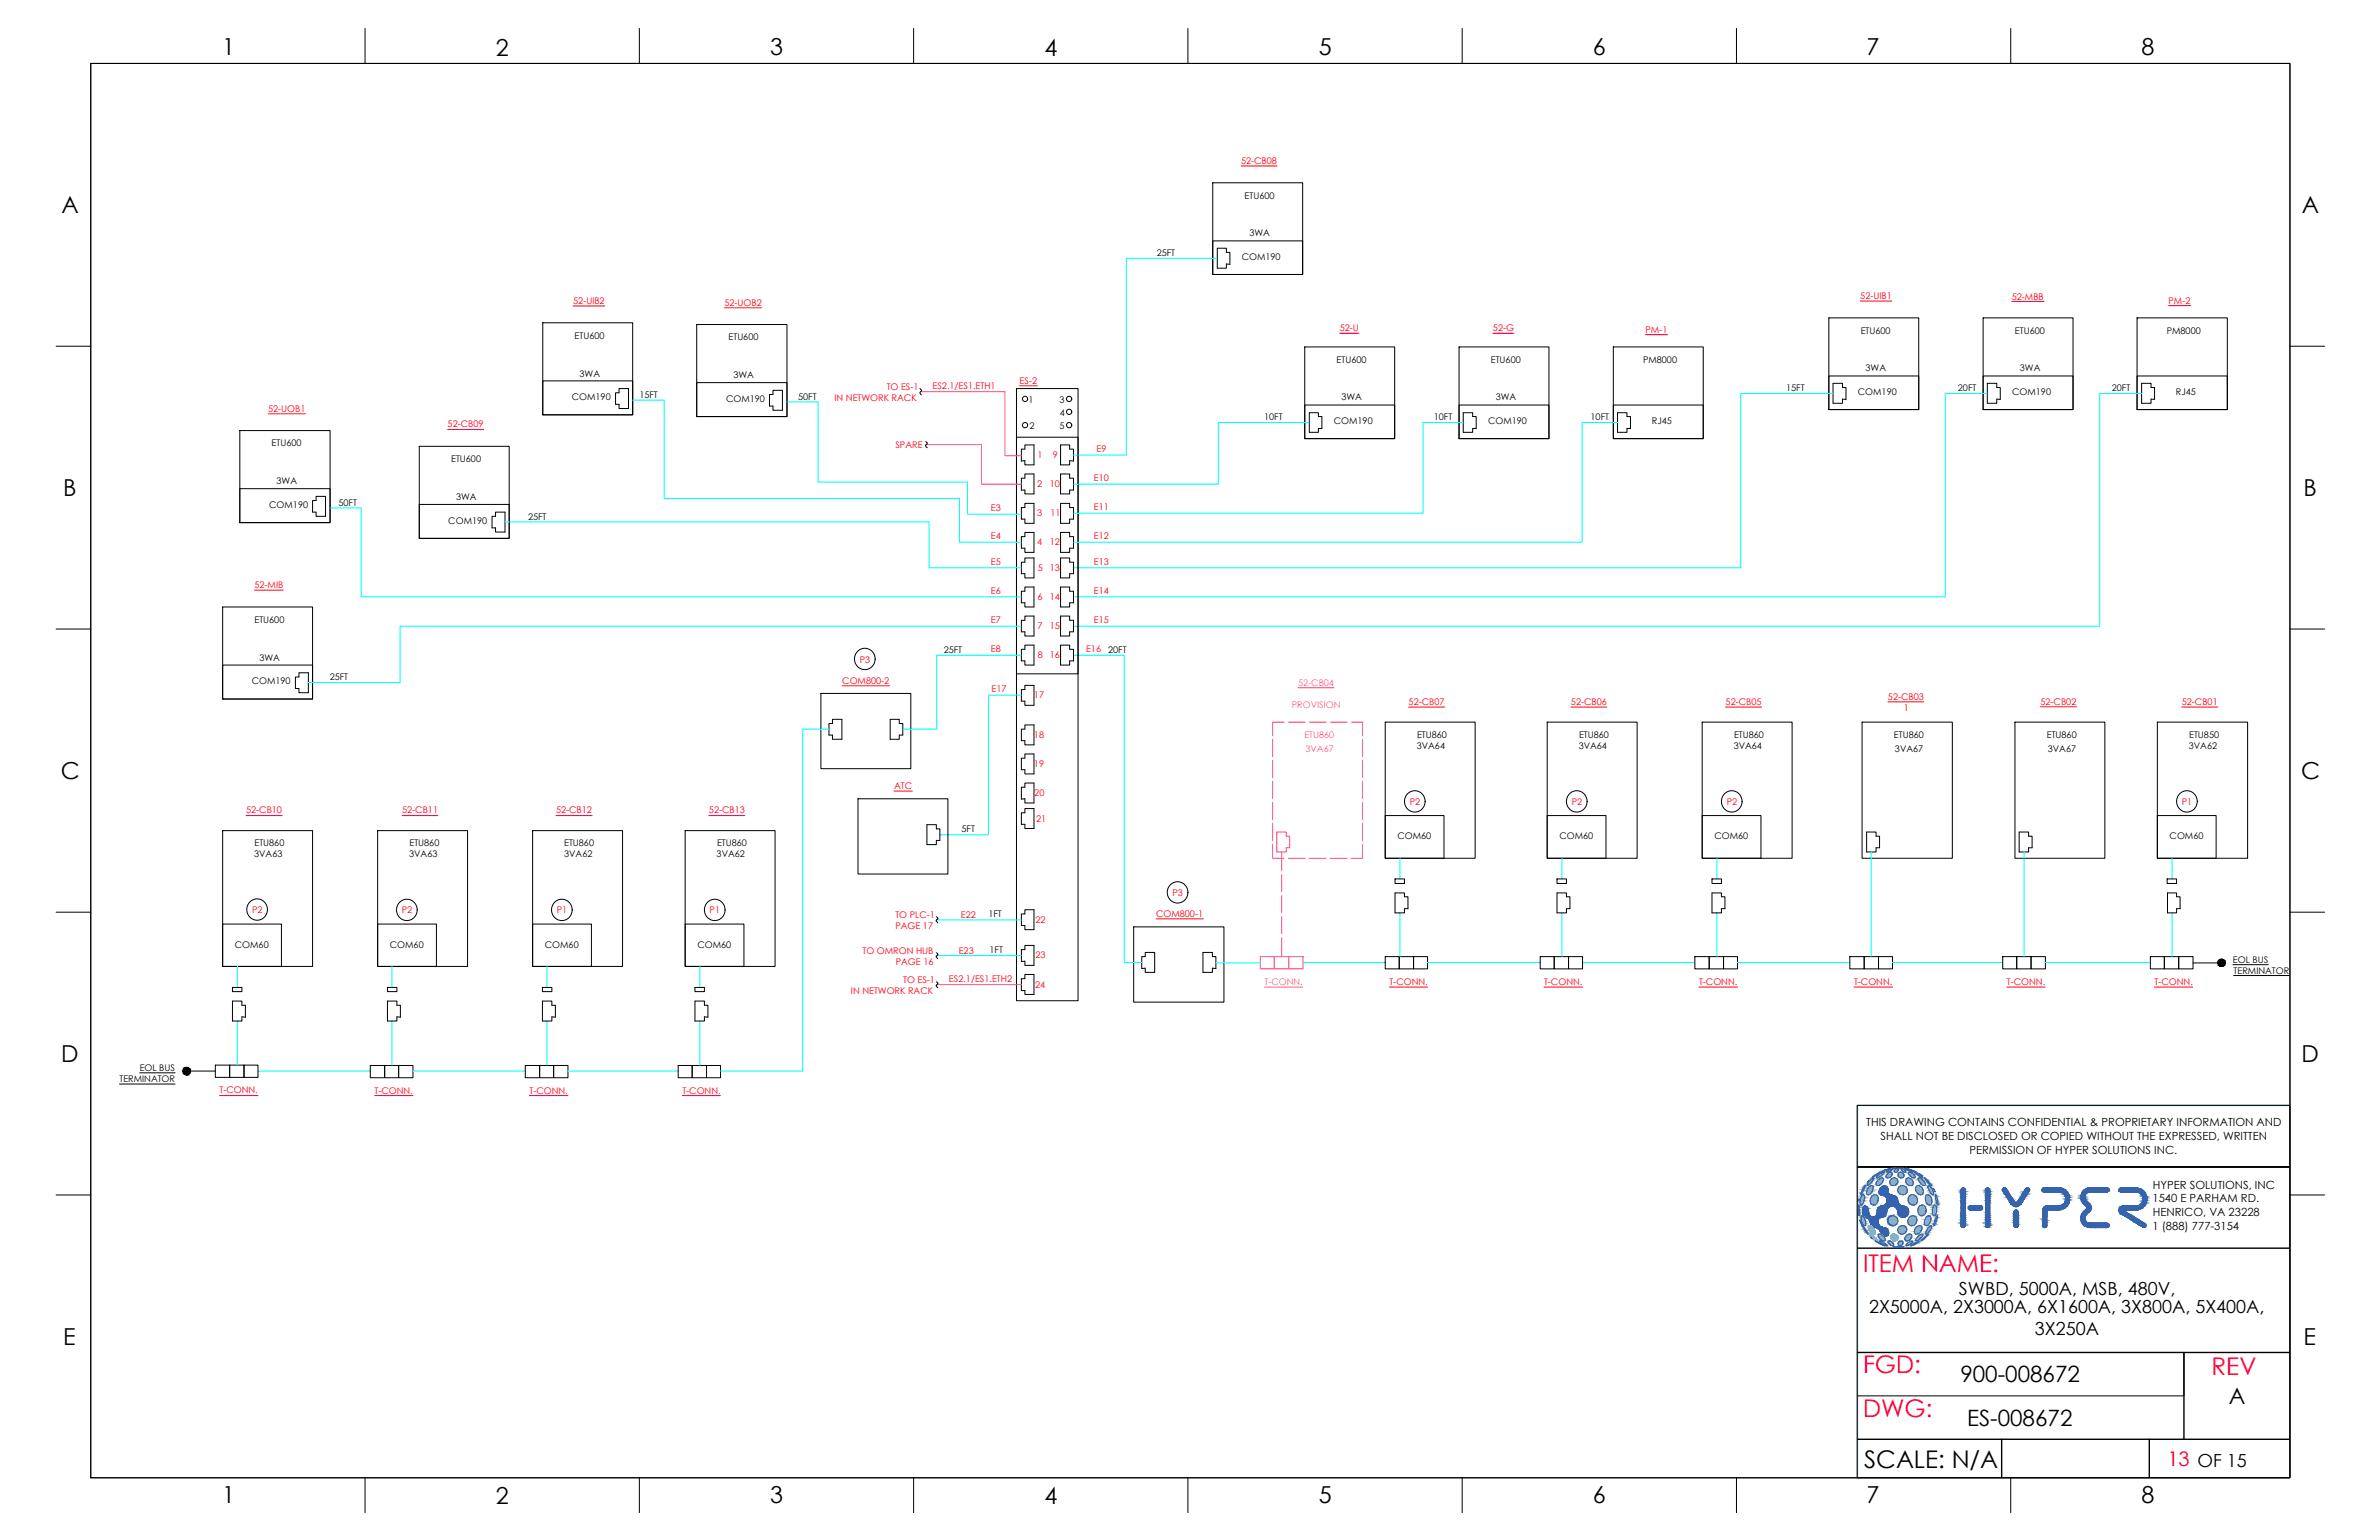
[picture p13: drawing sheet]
<svg xmlns="http://www.w3.org/2000/svg" width="432mm" height="279mm" viewBox="0 0 432 279" stroke-linecap="round" stroke-linejoin="round" font-family="sans-serif">
<defs><g id="words">
<g font-size="4.4" fill="#f00">
<text x="338.2" y="230.8">ITEM NAME:</text>
<text x="338.2" y="249.1">FGD:</text>
<text x="401.4" y="249.4">REV</text>
<text x="338.2" y="257.1">DWG:</text>
</g>
<text font-size="4.4" x="338.4" y="266.3">SCALE: N/A</text>
<g font-size="4.2">
<text x="40.4" y="10">1</text>
<text x="90" y="10.1">2</text>
<text x="139.8" y="10">3</text>
<text x="189.6" y="10.1">4</text>
<text x="239.4" y="10">5</text>
<text x="289.1" y="10">6</text>
<text x="338.8" y="10">7</text>
<text x="388.7" y="10">8</text>
<text x="11.1" y="38.7">A</text>
<text x="417.8" y="38.7">A</text>
<text x="11.5" y="90">B</text>
<text x="418.1" y="90">B</text>
<text x="11" y="141.3">C</text>
<text x="417.7" y="141.3">C</text>
<text x="11.1" y="192.7">D</text>
<text x="417.7" y="192.7">D</text>
<text x="11.5" y="244">E</text>
<text x="418.1" y="244">E</text>
<text x="40.4" y="272.7">1</text>
<text x="90" y="272.8">2</text>
<text x="139.8" y="272.7">3</text>
<text x="189.6" y="272.8">4</text>
<text x="239.4" y="272.7">5</text>
<text x="289.1" y="272.7">6</text>
<text x="338.8" y="272.7">7</text>
<text x="388.7" y="272.7">8</text>
</g>
<g font-size="4.1">
<text x="355.8" y="250.8">900-008672</text>
<text x="404.5" y="254.7">A</text>
<text x="357" y="258.6">ES-008672</text>
</g>
<text font-size="3.6" fill="#f00" x="393.4" y="266">13 OF 15</text>
<g font-size="3.3">
<text x="339.2" y="238.2">2X5000A, 2X3000A, 6X1600A, 3X800A, 5X400A,</text>
<text x="355.6" y="235">SWBD, 5000A, MSB, 480V,</text>
<text x="369.3" y="242.1">3X250A</text>
</g>
<g font-size="2">
<text x="338.7" y="204.4">THIS DRAWING CONTAINS CONFIDENTIAL &amp; PROPRIETARY INFORMATION AND</text>
<text x="341.3" y="206.8">SHALL NOT BE DISCLOSED OR COPIED WITHOUT THE EXPRESSED, WRITTEN</text>
<text x="357.5" y="209.3">PERMISSION OF HYPER SOLUTIONS INC.</text>
<text x="390.7" y="215.7">HYPER SOLUTIONS, INC</text>
<text x="390.7" y="218.1">1540 E PARHAM RD.</text>
<text x="390.7" y="220.6">HENRICO, VA 23228</text>
<text x="390.7" y="223.2">1 (888) 777-3154</text>
</g>
<g font-size="1.7" fill="#f00">
<text x="225.3" y="29.7">52-CB08</text>
<text x="104" y="55.1">52-UIB2</text>
<text x="131.5" y="55.4">52-UOB2</text>
<text x="337.7" y="54.2">52-UIB1</text>
<text x="365.2" y="54.4">52-MBB</text>
<text x="393.6" y="55.1">PM-2</text>
<text x="243.2" y="60.1">52-U</text>
<text x="271" y="60.1">52-G</text>
<text x="298.7" y="60.4">PM-1</text>
<text x="160.9" y="70.8">TO ES-1</text>
<text x="169.3" y="70.6">ES2.1/ES1.ETH1</text>
<text x="185.1" y="69.6">ES-2</text>
<text x="48.7" y="74.7">52-UOB1</text>
<text x="81.2" y="77.5">52-CB09</text>
<text x="151.5" y="72.7">IN NETWORK RACK</text>
<text x="162.5" y="81.3">SPARE</text>
<text x="188.3" y="83.1">1</text>
<text x="191.1" y="83.1">9</text>
<text x="199" y="82.1">E9</text>
<text x="188.2" y="88.4">2</text>
<text x="190.5" y="88.3">10</text>
<text x="198.5" y="87.3">E10</text>
<text x="179.9" y="92.8">E3</text>
<text x="188.2" y="93.7">3</text>
<text x="190.7" y="93.7">11</text>
<text x="198.5" y="92.6">E11</text>
<text x="179.9" y="97.9">E4</text>
<text x="188.2" y="98.9">4</text>
<text x="190.5" y="98.9">12</text>
<text x="198.5" y="97.9">E12</text>
<text x="46.2" y="106.7">52-MIB</text>
<text x="179.9" y="102.5">E5</text>
<text x="179.9" y="107.8">E6</text>
<text x="188.4" y="103.5">5</text>
<text x="190.5" y="103.6">13</text>
<text x="198.5" y="102.5">E13</text>
<text x="198.5" y="107.8">E14</text>
<text x="179.9" y="113">E7</text>
<text x="188.3" y="108.9">6</text>
<text x="190.5" y="108.9">14</text>
<text x="198.5" y="113">E15</text>
<text x="179.9" y="118.4">E8</text>
<text x="188.3" y="114.1">7</text>
<text x="188.4" y="119.4">8</text>
<text x="190.5" y="114.1">15</text>
<text x="190.5" y="119.4">16</text>
<text x="197.1" y="118.4">E16</text>
<text x="152.9" y="124">COM800-2</text>
<text x="156" y="120.2">P3</text>
<text x="180" y="125.6">E17</text>
<text x="187.7" y="126.6">17</text>
<text x="255.7" y="128">52-CB07</text>
<text x="285.1" y="128">52-CB06</text>
<text x="313.2" y="128">52-CB05</text>
<text x="342.7" y="127">52-CB03</text>
<text x="345.5" y="128.9">1</text>
<text x="370.4" y="127.8">52-CB02</text>
<text x="396" y="128">52-CB01</text>
<text x="187.7" y="133.9">18</text>
<text x="162.3" y="143.1">ATC</text>
<text x="187.7" y="139.1">19</text>
<text x="44.7" y="147.6">52-CB10</text>
<text x="73" y="147.6">52-CB11</text>
<text x="100.9" y="147.6">52-CB12</text>
<text x="128.7" y="147.6">52-CB13</text>
<text x="187.7" y="144.4">20</text>
<text x="188.1" y="149">21</text>
<text x="255.9" y="146.1">P2</text>
<text x="285.3" y="146.1">P2</text>
<text x="313.4" y="146.1">P2</text>
<text x="396" y="146.1">P1</text>
<text x="45.7" y="165.7">P2</text>
<text x="72.9" y="165.7">P2</text>
<text x="101.1" y="165.7">P1</text>
<text x="128.8" y="165.7">P1</text>
<text x="162.5" y="166.6">TO PLC-1</text>
<text x="174.4" y="166.6">E22</text>
<text x="187.9" y="167.4">22</text>
<text x="209.8" y="166.4">COM800-1</text>
<text x="212.8" y="162.5">P3</text>
<text x="156.6" y="173.1">TO OMRON HUB</text>
<text x="162.5" y="168.5">PAGE 17</text>
<text x="174" y="173.1">E23</text>
<text x="187.9" y="173.9">23</text>
<text x="162.6" y="175.1">PAGE 16</text>
<text x="163.9" y="178.3">TO ES-1</text>
<text x="172.2" y="178.1">ES2.1/ES1.ETH2</text>
<text x="187.9" y="179.2">24</text>
<text x="252.2" y="178.7">T-CONN.</text>
<text x="280.3" y="178.7">T-CONN.</text>
<text x="308.4" y="178.7">T-CONN.</text>
<text x="336.5" y="178.7">T-CONN.</text>
<text x="364.3" y="178.7">T-CONN.</text>
<text x="391.1" y="178.7">T-CONN.</text>
<text x="154.5" y="180.4">IN NETWORK RACK</text>
<text x="39.8" y="198.4">T-CONN.</text>
<text x="68" y="198.5">T-CONN.</text>
<text x="96.1" y="198.5">T-CONN.</text>
<text x="123.9" y="198.5">T-CONN.</text>
</g>
<g font-size="1.7">
<text x="225.9" y="36">ETU600</text>
<text x="210" y="46.5">25FT</text>
<text x="225.4" y="47.2">COM190</text>
<text x="226.8" y="42.9">3WA</text>
<text x="104.3" y="61.4">ETU600</text>
<text x="132.2" y="61.7">ETU600</text>
<text x="242.6" y="65.8">ETU600</text>
<text x="270.6" y="65.8">ETU600</text>
<text x="298.2" y="65.8">PM8000</text>
<text x="337.7" y="60.5">ETU600</text>
<text x="365.7" y="60.5">ETU600</text>
<text x="393.3" y="60.5">PM8000</text>
<text x="105.2" y="68.3">3WA</text>
<text x="133.1" y="68.6">3WA</text>
<text x="324.2" y="71">15FT</text>
<text x="337.2" y="71.7">COM190</text>
<text x="338.6" y="67.4">3WA</text>
<text x="355.4" y="71">20FT</text>
<text x="365.2" y="71.7">COM190</text>
<text x="366.6" y="67.4">3WA</text>
<text x="383.3" y="71">20FT</text>
<text x="394.9" y="71.7">RJ45</text>
<text x="103.8" y="72.6">COM190</text>
<text x="116" y="72.2">15FT</text>
<text x="131.8" y="72.9">COM190</text>
<text x="144.9" y="72.5">50FT</text>
<text x="186.7" y="73">1</text>
<text x="186.8" y="77.8">2</text>
<text x="192.3" y="73">3</text>
<text x="192.3" y="77.8">5</text>
<text x="192.4" y="75.5">4</text>
<text x="229.5" y="76.3">10FT</text>
<text x="242.1" y="77">COM190</text>
<text x="243.5" y="72.7">3WA</text>
<text x="260.3" y="76.3">10FT</text>
<text x="270.1" y="77">COM190</text>
<text x="271.5" y="72.7">3WA</text>
<text x="288.7" y="76.3">10FT</text>
<text x="299.8" y="77">RJ45</text>
<text x="49.3" y="81">ETU600</text>
<text x="81.9" y="83.9">ETU600</text>
<text x="50.2" y="87.8">3WA</text>
<text x="48.9" y="92.2">COM190</text>
<text x="61.4" y="91.8">50FT</text>
<text x="81.4" y="95">COM190</text>
<text x="82.8" y="90.8">3WA</text>
<text x="95.8" y="94.3">25FT</text>
<text x="46.2" y="113">ETU600</text>
<text x="47.1" y="119.9">3WA</text>
<text x="171.3" y="118.5">25FT</text>
<text x="201.1" y="118.5">20FT</text>
<text x="45.7" y="124.2">COM190</text>
<text x="59.8" y="123.5">25FT</text>
<text x="257.1" y="135.8">3VA64</text>
<text x="257.2" y="133.9">ETU860</text>
<text x="286.5" y="135.8">3VA64</text>
<text x="286.6" y="133.9">ETU860</text>
<text x="314.7" y="135.8">3VA64</text>
<text x="314.7" y="133.9">ETU860</text>
<text x="343.8" y="133.9">ETU860</text>
<text x="343.9" y="136.3">3VA67</text>
<text x="371.5" y="133.9">ETU860</text>
<text x="371.7" y="136.3">3VA67</text>
<text x="397.3" y="135.8">3VA62</text>
<text x="397.3" y="133.9">ETU850</text>
<text x="46.1" y="155.5">3VA63</text>
<text x="46.2" y="153.6">ETU860</text>
<text x="74.3" y="155.5">3VA63</text>
<text x="74.3" y="153.6">ETU860</text>
<text x="102.4" y="155.5">3VA62</text>
<text x="102.4" y="153.6">ETU860</text>
<text x="130.1" y="155.5">3VA62</text>
<text x="130.1" y="153.6">ETU860</text>
<text x="174.5" y="151">5FT</text>
<text x="253.6" y="152.3">COM60</text>
<text x="283" y="152.3">COM60</text>
<text x="311.2" y="152.3">COM60</text>
<text x="393.8" y="152.3">COM60</text>
<text x="179.4" y="166.4">1FT</text>
<text x="42.6" y="172">COM60</text>
<text x="70.8" y="172">COM60</text>
<text x="98.9" y="172">COM60</text>
<text x="126.6" y="172">COM60</text>
<text x="179.6" y="173">1FT</text>
<text x="405.3" y="174.6">EOL BUS</text>
<text x="405.4" y="176.7">TERMINATOR</text>
<text x="21.7" y="196.3">TERMINATOR</text>
<text x="25.4" y="194.3">EOL BUS</text>
</g>
<g font-size="1.7" fill="#f0f">
<text x="235.6" y="124.5">52-CB04</text>
<text x="234.5" y="128.5">PROVISION</text>
<text x="236.8" y="133.9">ETU860</text>
<text x="236.9" y="136.3">3VA67</text>
<text x="229.5" y="178.7">T-CONN.</text>
</g>
</g></defs>
<!-- layer: GRID -->
<path d="M415.6 200.5h-78.5v67.5" fill="none" stroke="#6ec1dd" stroke-width=".25"/>
<!-- layer: 0 -->
<g fill="none" stroke="#000" stroke-width=".18">
<path d="M16.5 11.5h399.1v256.6h-399.1zM66.3 5.2v6.3M116 5.2v6.3M165.8 5.2v6.3M215.6 5.2v6.3M265.4 5.2v6.3M315.2 5.2v6.3M365 5.2v6.3M220.1 33.2h16.3v16.6h-16.3zM98.5 58.6h16.3v16.7h-16.3zM126.5 58.9h16.3v16.7h-16.3zM220.1 43.7h16.3v6.1h-16.3z"/>
<path d="M220.9 45h1.7v.8h.6v2.2l-.6-.1v.8h-1.7zM331.9 57.7h16.4v16.6h-16.4zM359.9 57.7h16.4v16.6h-16.4zM387.9 57.7h16.4v16.6h-16.4zM10.2 62.8h6.3M43.5 78.1h16.4v16.7h-16.4zM98.5 69.1h16.3v6.2h-16.3zM112.4 70.5h1.7v3.6h-1.7v-.7h-.7v-2.1h.7zM126.5 69.4h16.3v6.2h-16.3zM140.3 70.8h1.7v3.6h-1.7v-.7h-.6v-2.1h.6zM167 70.5l.2 .2a.38 .38 0 0 1-.2 .6l.2 .3M184.5 70.5h11.2v51.8h-11.2z"/>
<path d="M184.5 79.3h11.2v102.3h-11.2zM236.8 62.9h16.3v16.7h-16.3zM236.8 73.5h16.3v6.1h-16.3zM237.6 74.9h1.7v.7h.6v2.1h-.6v.7h-1.7zM264.8 62.9h16.3v16.7h-16.3zM264.8 73.5h16.3v6.1h-16.3zM265.6 74.9h1.7v.7h.6v2.1h-.6v.7h-1.7zM292.8 62.9h16.3v16.7h-16.3zM292.8 73.5h16.3v6.1h-16.3zM293.6 74.9h1.7v.7h.6v2.1h-.6v.7h-1.7zM331.9 68.2h16.4v6.1h-16.4zM332.7 69.5h1.7v.8h.7v2.2l-.7-.1v.8h-1.7z"/>
<path d="M359.9 68.2h16.4v6.1h-16.4zM360.7 69.5h1.7v.8h.7v2.2l-.7-.1v.8h-1.7zM387.9 68.2h16.4v6.1h-16.4zM388.7 69.5h1.7v.8h.7v2.2l-.7-.1v.8h-1.7zM415.6 62.8h6.3M43.5 88.7h16.4v6.1h-16.4zM57.4 90.1h1.7v3.6h-1.7v-.8h-.7v-2.1h.7zM76.1 81h16.3v16.7h-16.3zM76.1 91.5h16.3v6.2h-16.3zM89.9 92.9h1.8v3.6h-1.8v-.7h-.6v-2.1h.6zM168 80.1l.3 .2v.2l-.3 .3 .3 .4M186 80.7h1.7v3.6h-1.7v-.7h-.6v-2.1h.6z"/>
<path d="M186 86h1.7v3.6h-1.7v-.7h-.6v-2.1h.6zM186 91.3h1.7v3.6h-1.7v-.7h-.6v-2.1h.6zM186 96.6h1.7v3.6h-1.7v-.7h-.6v-2.1h.6zM192.5 80.7h1.6v.8h.7v2.1h-.7v.7h-1.6zM192.5 86h1.6v.8h.7v2.1h-.7v.7h-1.6zM192.5 91.3h1.6v.8h.7v2.1h-.7v.7h-1.6zM192.5 96.6h1.6v.8h.7v2.1h-.7v.7h-1.6zM10.2 114.1h6.3M40.4 110.1h16.3v16.7h-16.3zM186 101.2h1.7v3.7h-1.7v-.8h-.6v-2.1h.6zM186 106.5h1.7v3.6h-1.7v-.7h-.6v-2.1h.6zM186 111.8h1.7v3.6h-1.7v-.8h-.6v-2.1h.6z"/>
<path d="M186 117h1.7v3.7h-1.7v-.8h-.6v-2.1h.6zM192.5 101.2h1.6v.8h.7v2.1h-.7v.8h-1.6zM192.5 106.5h1.6v.8h.7v2.1h-.7v.7h-1.6zM192.5 111.8h1.6v.7h.7v2.1h-.7v.8h-1.6zM192.5 117h1.6v.8h.7v2.1h-.7v.8h-1.6zM415.6 114.1h6.3M40.4 120.7h16.3v6.1h-16.3zM54.3 122.1h1.7v3.6h-1.7v-.8h-.7v-2.1h.7zM149 125.8h16.3v13.7h-16.3zM151.1 130.5h1.7v3.6h-1.7v-.7h-.6v-2.1h.6zM161.6 130.5h1.6v.8h.7v2.1h-.7v.7h-1.6zM186 124.3h1.7v3.7h-1.7v-.8h-.6v-2.1h.6z"/>
<path d="M186 131.5h1.7v3.6h-1.7v-.7h-.6v-2.1h.6zM186 136.8h1.7v3.6h-1.7v-.7h-.6v-2.1h.6zM251.4 131h16.3v24.7h-16.3zM280.8 131h16.3v24.7h-16.3zM309 131h16.3v24.7h-16.3zM338 131h16.4v24.7h-16.4zM365.7 131h16.3v24.7h-16.3zM391.6 131h16.4v24.7h-16.4zM40.4 150.7h16.3v24.6h-16.3zM68.5 150.7h16.4v24.6h-16.4zM96.7 150.7h16.3v24.6h-16.3zM124.4 150.7h16.3v24.6h-16.3z"/>
<path d="M155.7 144.9h16.3v13.7h-16.3zM168.2 149.6h1.8v.8h.6v2.1h-.6v.7h-1.8zM186 146.7h1.7v3.6h-1.7v-.7h-.6v-2.1h.6zM186 142.1h1.7v3.6h-1.7v-.8l-.6 .1v-2.2h.6zM251.4 148h10.7v7.7h-10.7zM253.2 159.5h1.7v.8h-1.7zM280.8 148h10.7v7.7h-10.7zM282.6 159.5h1.7v.8h-1.7zM309 148h10.6v7.7h-10.6zM310.7 159.5h1.7v.8h-1.7zM338.8 151h1.7v.7h.7v2.1h-.7v.8h-1.7zM366.5 151h1.7v.7h.6v2.1h-.6v.8h-1.7z"/>
<path d="M391.6 148h10.6v7.7h-10.6zM393.3 159.5h1.8v.8h-1.8zM10.2 165.5h6.3M40.4 167.7h10.7v7.6h-10.7zM42.2 179.1h1.7v.8h-1.7zM68.5 167.7h10.7v7.6h-10.7zM70.3 179.1h1.7v.8h-1.7zM96.7 167.7h10.6v7.6h-10.6zM98.5 179.1h1.7v.8h-1.7zM124.4 167.7h10.6v7.6h-10.6zM126.1 179.1h1.8v.8h-1.8zM170 178.1l.2 .2v.2a.35 .35 0 0 0-.3 .4 .35 .35 0 0 0 .3 .3"/>
<path d="M170 172.9l.3 .3-.4 .4 .3 .3M170 166.3l.3 .4a.31 .31 0 0 0-.3 .2 .31 .31 0 0 0 .1 .4l.1 .2M186 165.1h1.7v3.6h-1.7v-.8h-.6v-2.1h.6zM186 171.5h1.7v3.6h-1.7v-.7h-.6v-2.1h.6zM186 176.8h1.7v3.6h-1.7v-.7h-.6v-2.1h.6zM205.8 168.2h16.4v13.6h-16.4zM207.9 172.8h1.7v3.6h-1.7v-.7h-.7v-2.1h.7zM218.3 172.8h1.8v.8h.6v2.1h-.6v.7h-1.8zM251.4 173.6h2.6v2.2h-2.6zM253.2 162h1.7v.7h.7v2.2h-.7v.7h-1.7zM254 173.6h2.6v2.2h-2.6zM256.6 173.6h2.5v2.2h-2.5z"/>
<path d="M279.6 173.6h2.5v2.2h-2.5zM282.1 173.6h2.6v2.2h-2.6zM282.6 162h1.7v.7h.7v2.2h-.7v.7h-1.7zM284.7 173.6h2.5v2.2h-2.5zM307.6 173.6h2.6v2.2h-2.6zM310.2 173.6h2.6v2.2h-2.6zM310.7 162h1.7v.7h.7v2.2h-.7v.7h-1.7zM312.8 173.6h2.6v2.2h-2.6zM335.8 173.6h2.6v2.2h-2.6zM338.4 173.6h2.6v2.2h-2.6zM341 173.6h2.5v2.2h-2.5zM363.5 173.6h2.5v2.2h-2.5z"/>
<path d="M366 173.6h2.6v2.2h-2.6zM368.6 173.6h2.6v2.2h-2.6zM390.3 173.6h2.5v2.2h-2.5zM392.8 173.6h2.6v2.2h-2.6zM393.4 162h1.7v.7h.6v2.2h-.6v.7h-1.7zM395.4 173.6h2.6v2.2h-2.6zM398 174.7h5.3M405.3 175h6.4M405.4 177h10.1M415.6 165.5h6.3M21.7 196.7h10.1M25.4 194.6h6.4"/>
<path d="M33.9 194.3h5.2M39.1 193.2h2.6v2.3h-2.6zM41.7 193.2h2.6v2.3h-2.6zM42.2 181.6h1.7v.8h.6v2.1h-.6v.7h-1.7zM44.3 193.2h2.5v2.3h-2.5zM67.2 193.3h2.6v2.2h-2.6zM69.8 193.3h2.6v2.2h-2.6zM70.3 181.6h1.7v.8h.7v2.1h-.7v.7h-1.7zM72.4 193.3h2.6v2.2h-2.6zM95.3 193.3h2.6v2.2h-2.6zM97.9 193.3h2.6v2.2h-2.6zM98.5 181.6h1.7v.8h.6v2.1h-.6v.7h-1.7z"/>
<path d="M100.5 193.3h2.6v2.2h-2.6zM123.1 193.3h2.5v2.2h-2.5zM125.6 193.3h2.6v2.2h-2.6zM126.1 181.6h1.8v.8h.6v2.1h-.6v.7h-1.8zM128.2 193.3h2.6v2.2h-2.6zM10.2 216.8h6.3M337.1 211.7h78.5M415.6 216.8h6.3M337.1 245.4h59.3v7.9h-59.3M66.3 268.1v6.4M116 268.1v6.4M165.8 268.1v6.4"/>
<path d="M215.6 268.1v6.4M265.4 268.1v6.4M315.2 268.1v6.4M365 268.1v6.4"/>
<circle cx="186.1" cy="77.1" r=".48"/>
<circle cx="186.1" cy="72.4" r=".48"/>
<circle cx="194.1" cy="77.1" r=".48"/>
<circle cx="194.1" cy="72.4" r=".48"/>
<circle cx="194.1" cy="74.7" r=".48"/>
<circle cx="403.2" cy="174.7" r=".67"/>
<circle cx="33.8" cy="194.3" r=".67"/>
</g>
<!-- layer: TEXT -->
<g fill="none" stroke="#f00" stroke-width=".18">
<path d="M225.3 30.1h6.5M104 55.5h5.8M131.5 55.8h6.8M337.7 54.6h5.7M365.2 54.7h5.8M393.6 55.4h4M48.7 75.1h6.8M81.2 77.9h6.6M185.1 70h3.2M243.2 60.5h3.5M271 60.5h3.8M298.7 60.7h4"/>
<path d="M46.2 107.1h5.2M152.9 124.4h8.5M255.7 128.3h6.5M285.1 128.3h6.5M313.2 128.3h6.6M342.7 127.3h6.5M370.4 128.2h6.5M396 128.3h6.6M44.7 148h6.5M73 148h6.5M100.9 148h6.6M128.7 148h6.5"/>
<path d="M162.3 143.5h3.3M209.8 166.7h8.6M252.2 179.1h6.9M280.3 179.1h6.9M308.4 179.1h7M336.5 179.1h7M364.3 179.1h6.9M391.1 179.1h6.9M39.8 198.8h7M68 198.8h7M96.1 198.8h7M123.9 198.8h6.9"/>
</g>
<!-- layer: Wire -->
<g fill="none" stroke="#0ff" stroke-width=".19">
<path d="M220.9 46.9h-16.5v35.7h-9.6M114.8 72.6h5.8v17.8h53.5v8h11.3M142.8 72.9h5.7v14.6h27.1v5.8h9.8M237.6 76.7h-16.5v11.1h-26.3M265.6 76.7h-7.3v16.4h-63.5M293.6 76.7h-6.4v21.7h-92.4M332.7 71.4h-16.8v31.6h-121.1M360.7 71.4h-7.6v36.9h-158.3M388.7 71.4h-7.6v42.2h-186.3M59.9 92.2h5.7v16.1h119.8M91.7 94.7h76.9v8.3h16.8M185.4 113.6h-112.8v10.2h-16.6"/>
<path d="M185.4 118.9h-15.4v13.4h-6.1M194.8 118.9h9.3v55.7h3.1M150.5 132.3h-4.8v62h-14.9M185.4 126.1h-6v25.4h-8.8M254.1 155.7v3.8M283.5 155.7v3.8M311.6 155.7v3.8M339.6 154.6v19M367.4 154.6v19M394.2 155.7v3.8M43.1 175.3v3.8M71.1 175.3v3.8"/>
<path d="M99.3 175.3v3.8M127 175.3v3.8M170 173.4h15.4M170 166.9h15.4M220.7 174.7h8.1M236.5 174.6h14.9M254.1 165.6v8M259.1 174.6h20.5M283.5 165.6v8M287.2 174.6h20.4M311.6 165.6v8M315.4 174.6h20.4"/>
<path d="M343.5 174.6h20M371.2 174.6h19.1M394.2 165.6v8M43.1 185.2v8M46.8 194.3h20.4M71.1 185.2v8M75 194.3h20.3M99.3 185.2v8M103.1 194.3h20M127 185.2v8"/>
</g>
<!-- layer: BYOTHERS -->
<g fill="none" stroke="#f0f" stroke-width=".19">
<path d="M167.1 71.1h15.3v11.6h3M168.1 80.7h10v7.1h7.3M231 134.2v3M231 138v3M233.1 131h-2.1v2.4M233.8 131h3.1M235.6 124.8h6.6M237.6 131h3.1M241.5 131h3M245.3 131h2v2.4M247.3 134.2v3M247.3 138v3"/>
<path d="M231 153.2v2.5h2.1M231 141.8v3.1M231 145.6v3.1M231 149.4v3.1M231.7 151h1.8v.7h.6v2.1h-.6v.8h-1.8zM232.6 154.6v3.3M232.6 158.7v3M233.8 155.7h3.1M237.6 155.7h3.1M241.5 155.7h3M247.3 153.2v2.5h-2M247.3 141.8v3.1"/>
<path d="M247.3 145.6v3.1M247.3 149.4v3.1M170 178.6h15.4M228.8 173.6h2.5v2.2h-2.5zM229.5 179.1h6.9M231.3 173.6h2.6v2.2h-2.6zM232.6 162.5v3.1M232.6 166.3v3.1M232.6 170.1v3.5M233.9 173.6h2.6v2.2h-2.6z"/>
</g>
<!-- layer: 0 -->
<g fill="#000" stroke="#000" stroke-width=".18">
<path d="M403.2 174.1h.2zM403.1 174.1h.3z"/>
<path d="M403.1 174.1h.4zM402.9 174.1h.6z"/>
<path d="M403.1 175.3h.3zM403.1 175.3h.2z"/>
<path d="M402.9 174.1l.7 .1zM402.8 174.2h.8z"/>
<path d="M402.9 175.3h.6zM402.9 175.3h.5z"/>
<path d="M402.8 174.2l.9 .1zM402.8 174.2l.9 .1z"/>
<path d="M402.8 175.2h.8zM402.8 175.2l.7 .1z"/>
<path d="M402.7 174.3h1.1zM402.7 174.3h1.1z"/>
<path d="M402.7 175.1h1zM402.7 175.1l.9 .1z"/>
<path d="M402.7 174.3l1.1 .1v-.1zM402.7 174.3l1.1 .1h-1.2z"/>
<path d="M402.7 175l1 .1 .1-.1zM402.7 175l1 .1h-1z"/>
<path d="M402.6 174.4l1.2 .2v-.2zM402.6 174.4l1.2 .2h-1.2z"/>
<path d="M402.6 174.6l1.3 .1-.1-.1zM402.6 174.6l1.3 .1h-1.3z"/>
<path d="M402.6 174.8l1.2 .1zM402.6 174.8l1.2 .1z"/>
<path d="M402.6 174.9l1.2 .1v-.1zM402.6 174.9l1.2 .1h-1.1z"/>
<path d="M402.6 174.7l1.2 .1 .1-.1zM402.6 174.7l1.2 .1h-1.2z"/>
<path d="M33.8 193.7l.3 .1zM33.8 193.7l.3 .1z"/>
<path d="M33.7 193.8h.5zM33.6 193.8h.6z"/>
<path d="M33.7 195h.4zM33.7 195h.2z"/>
<path d="M33.6 193.8h.7zM33.5 193.8h.8z"/>
<path d="M33.6 195h.6zM33.6 195h.5z"/>
<path d="M33.5 193.8l.9 .1-.1-.1zM33.5 193.8l.9 .1h-1z"/>
<path d="M33.5 194.9h.8zM33.5 194.9l.7 .1z"/>
<path d="M33.4 193.9l1 .1zM33.4 193.9l1 .1z"/>
<path d="M33.4 194.8l.9 .1 .1-.1zM33.4 194.8l.9 .1h-.8z"/>
<path d="M33.4 194l1.1 .1-.1-.1zM33.4 194l1.1 .1h-1.2z"/>
<path d="M33.4 194.7h1zM33.4 194.7l1 .1z"/>
<path d="M33.3 194.1l1.2 .2v-.2zM33.3 194.1l1.2 .2h-1.3z"/>
<path d="M33.2 194.3h1.3zM33.2 194.3h1.3z"/>
<path d="M33.2 194.3l1.3 .2v-.2zM33.2 194.3l1.3 .2h-1.3z"/>
<path d="M33.2 194.5l1.3 .1v-.1zM33.2 194.5l1.3 .1h-1.2z"/>
<path d="M33.3 194.6l1.1 .1 .1-.1zM33.3 194.6l1.1 .1h-1z"/>
</g>
<!-- layer: DEVICE -->
<g fill="none" stroke="#000" stroke-width=".18">
<path d="M337.1 211.7h78.5"/>
<circle cx="156.9" cy="119.6" r="1.91"/>
<circle cx="256.8" cy="145.4" r="1.91"/>
<circle cx="286.2" cy="145.4" r="1.91"/>
<circle cx="314.3" cy="145.4" r="1.91"/>
<circle cx="396.9" cy="145.4" r="1.91"/>
<circle cx="46.6" cy="165" r="1.91"/>
<circle cx="73.8" cy="165.1" r="1.91"/>
<circle cx="101.9" cy="165.1" r="1.91"/>
<circle cx="129.7" cy="165.1" r="1.91"/>
<circle cx="213.7" cy="161.9" r="1.91"/>
</g>
<!-- layer: REGULAR_LINE -->
<path d="M337.1 211.7h78.5M337.1 226.5h78.5M337.1 245.4h78.5M396.4 245.4v15.7M337.1 261.1h78.5M363.3 261.1v6.9M390.1 261.1v6.9" fill="none" stroke="#000" stroke-width=".25"/>
<g fill="#3563ad" stroke="#3563ad" stroke-width=".18">
<path d="M341.9 215.2h.3z"/>
<path d="M341.7 215.3h.7z"/>
<path d="M341.3 215.5h1.3z"/>
<path d="M342.2 217.1h1.9z"/>
<path d="M338.4 218.8h.3z"/>
<path d="M341.2 218.9h1.9z"/>
<path d="M344.1 219.2h2.1z"/>
<path d="M344.8 220.7h1.2z"/>
<path d="M345.2 220.8h.5z"/>
<path d="M338.9 221h2.3z"/>
<path d="M339.2 221.2h1.8z"/>
<path d="M339.6 222.1h1.4z"/>
<path d="M342 224.2h.5z"/>
<path d="M365.8 219.5h.2z"/>
<path d="M365.7 222.6h.4z"/>
<path d="M356.2 215.5h.3z"/>
<path d="M356.1 222.6h.4z"/>
<path d="M360.6 215.5h.2z"/>
<path d="M360.6 222.6h.4z"/>
<path d="M366 218.2h1z"/>
<path d="M365.9 218.9h.1z"/>
<path d="M370.6 216h4.4z"/>
<path d="M370.8 216.2h4.4z"/>
<path d="M374.6 218.5h.8z"/>
<path d="M374.1 218.7h1.1z"/>
<path d="M371.5 218.8h3.7z"/>
<path d="M371 222.7h.2z"/>
<path d="M387.9 216.3h1.4z"/>
<path d="M388.5 216.5h.9z"/>
<path d="M388.7 216.8h.8z"/>
<path d="M385.3 218.8h3.9z"/>
<path d="M385.2 218.8h4z"/>
<path d="M388.4 222.3h1.1z"/>
<path d="M389 222.6h.3z"/>
<path d="M389 222.6l.2 .1z"/>
<path d="M378 218.3h1.1z"/>
<path d="M378.7 219h.9z"/>
<path d="M378.4 219.7h1z"/>
<path d="M378.1 222.2h4.7z"/>
<path d="M379 222.6h3.6z"/>
<path d="M379.2 222.7h3.3z"/>
<path d="M341.9 215.2h.3zM341.8 215.2h.4z"/>
<path d="M341.8 215.2h.4zM341.8 215.2h.4z"/>
<path d="M341.8 215.2h.6zM341.7 215.2h.7z"/>
<path d="M341.7 215.2l.7 .1zM341.7 215.2l.7 .1zM341.6 215.3h.8z"/>
<path d="M341.6 215.3l.9 .1-.1-.1zM341.6 215.3l.9 .1h-1zM341.5 215.4h1zM341.5 215.4h1z"/>
<path d="M341.5 215.4l1.1 .1-.1-.1zM341.5 215.4l1.1 .1h-1.3zM341.3 215.5h1.3z"/>
<path d="M341.3 215.5l1.4 .2-.1-.2zM341.3 215.5l1.4 .2h-1.4z"/>
<path d="M341.3 215.7l1.4 .1v-.1zM341.3 215.7l1.4 .1h-1.5zM341.2 215.8h1.5zM341.2 215.8h1.5z"/>
<path d="M341.2 215.8l1.5 .2v-.2zM341.2 215.8l1.5 .2h-1.6z"/>
<path d="M341.1 216h1.6zM341.1 216h1.6z"/>
<path d="M341.1 216l1.6 .2v-.2zM341.1 216l1.6 .2h-1.6z"/>
<path d="M341.1 216.2h1.6zM341.1 216.2h1.6z"/>
<path d="M341 216.2l1.7 .2v-.2zM341 216.2l1.7 .2h-1.6zM341.1 216.4h1.6zM341.1 216.4h1.6z"/>
<path d="M341.1 216.4l1.6 .1v-.1zM341.1 216.4l1.6 .1h-1.6z"/>
<path d="M341.1 216.5h1.7zM341.1 216.5h1.7z"/>
<path d="M341.1 216.5h1.8zM341.1 216.5h1.8z"/>
<path d="M341.2 216.5l1.7 .1zM341.2 216.5l1.7 .1z"/>
<path d="M341.2 216.6l1.7 .1zM341.2 216.6l1.7 .1z"/>
<path d="M341.2 216.7h1.8zM341.2 216.7h1.8z"/>
<path d="M341.3 216.7h1.8zM341.3 216.7h1.8z"/>
<path d="M341.3 216.7l1.8 .1zM341.3 216.7l1.8 .1z"/>
<path d="M341.4 216.8h1.8zM341.4 216.8h1.8z"/>
<path d="M341.4 216.8l1.9 .1zM341.4 216.8l1.9 .1zM341.5 216.9h1.8zM341.5 216.9h1.8z"/>
<path d="M341.5 216.9h2zM341.5 216.9h2zM341.7 216.9h1.8zM341.7 216.9h1.8z"/>
<path d="M341.7 216.9h2zM341.7 216.9h2z"/>
<path d="M341.9 216.9h1.9zM341.9 216.9h1.9z"/>
<path d="M341.9 216.9h1.9zM341.9 216.9h1.9z"/>
<path d="M342 216.9l1.9 .1zM342 216.9l1.9 .1z"/>
<path d="M342.1 217l1.9 .1zM342.1 217l1.9 .1z"/>
<path d="M342.2 217.1h1.9zM342.2 217.1h1.9zM342.2 217.1h1.9z"/>
<path d="M342.3 217.1l2 .1-.2-.1zM342.3 217.1l2 .1h-1.9zM342.4 217.2h1.9zM342.4 217.2h1.9z"/>
<path d="M342.4 217.2l1.9 .2v-.2zM342.4 217.2l1.9 .2h-1.9zM342.4 217.4h1.9zM342.4 217.4h1.9z"/>
<path d="M342.4 217.4l2 .1-.1-.1zM342.4 217.4l2 .1h-1.9zM342.5 217.5h1.9zM342.5 217.5h1.9z"/>
<path d="M342.5 217.5l1.9 .1v-.1zM342.5 217.5l1.9 .1h-1.9z"/>
<path d="M342.5 217.6h2zM342.5 217.6h2z"/>
<path d="M342.5 217.6l2 .2v-.2zM342.5 217.6l2 .2h-2z"/>
<path d="M342.5 217.8h2zM342.5 217.8h2z"/>
<path d="M342.5 217.8l2 .1zM342.5 217.8l2 .1z"/>
<path d="M342.5 217.9l2 .1v-.1zM342.5 217.9l2 .1h-2z"/>
<path d="M342.5 218l2 .1zM342.5 218l2 .1z"/>
<path d="M342.5 218.1l2 .1v-.1zM342.5 218.1l2 .1h-2.1zM342.4 218.2h2.1zM342.4 218.2h2.1z"/>
<path d="M342.4 218.2l2.2 .1-.1-.1zM342.4 218.2l2.2 .1h-2.2z"/>
<path d="M342.4 218.3l2.2 .1zM342.4 218.3l2.2 .1z"/>
<path d="M342.3 218.4l2.4 .1zM342.3 218.4l2.4 .1z"/>
<path d="M342.3 218.5h2.5zM342.2 218.5h2.6z"/>
<path d="M342.2 218.5l2.6 .1zM342.2 218.5l2.6 .1z"/>
<path d="M342.2 218.6h2.7zM342 218.6h2.9zM342 218.6h2.9zM342 218.6h2.9z"/>
<path d="M342 218.6l3 .1zM341.9 218.7h3.1z"/>
<path d="M341.9 218.7h3.2zM341.9 218.7h3.2z"/>
<path d="M341.9 218.7l3.3 .1zM341.7 218.8h3.5z"/>
<path d="M341.7 218.8h3.6zM341.7 218.8h3.6z"/>
<path d="M341.7 218.8h3.8zM341.5 218.8h4z"/>
<path d="M343.4 218.8h2.1zM343.4 218.8h2.1z"/>
<path d="M341.5 218.8h1.9zM341.5 218.8h1.9z"/>
<path d="M343.4 218.8h2.2zM343.4 218.8h2.2z"/>
<path d="M338.4 218.8h.3zM338.4 218.8h.3zM338.4 218.8h.3zM338.4 218.8h.3z"/>
<path d="M343.6 218.8h2.1zM343.6 218.8h2.1z"/>
<path d="M341.5 218.8h1.9zM341.3 218.8h1.9zM341.3 218.8h1.9zM341.3 218.8h1.9z"/>
<path d="M338.4 218.8l.4 .1zM338.4 218.8l.4 .1z"/>
<path d="M343.6 218.8l2.2 .1zM343.6 218.8l2.2 .1zM343.8 218.9h2zM343.8 218.9h2z"/>
<path d="M338.4 218.9h.4zM338.3 218.9h.5z"/>
<path d="M341.3 218.8h1.9zM341.2 218.9h1.9zM341.2 218.9h1.9z"/>
<path d="M343.8 218.9l2.1 .1zM343.8 218.9l2.1 .1z"/>
<path d="M343.9 219h2.1zM343.9 219h2.1z"/>
<path d="M341.2 218.9l1.7 .1 .2-.1zM341 219l.2-.1 1.7 .1zM341 219h1.9zM341 219h1.9z"/>
<path d="M338.3 218.9l.6 .1-.1-.1zM338.3 218.9l.6 .1h-.7z"/>
<path d="M343.9 219h2.1zM343.9 219h2.1z"/>
<path d="M338.2 219h.7zM338.2 219h.7z"/>
<path d="M344.1 219l2 .1zM344.1 219l2 .1z"/>
<path d="M341 219h1.9zM340.9 219.1h1.8z"/>
<path d="M340.9 219.1l1.8 .1zM340.9 219.1l1.8 .1z"/>
<path d="M344.1 219.1l2.1 .1zM344.1 219.1l2.1 .1zM344.1 219.2h2.1z"/>
<path d="M338.2 219l.8 .2-.1-.2zM338.2 219l.8 .2h-.9z"/>
<path d="M338.1 219.2h1zM338.1 219.2h1z"/>
<path d="M344.2 219.2l2.1 .1-.1-.1zM344.2 219.2l2.1 .1h-2z"/>
<path d="M340.9 219.2l1.7 .1 .1-.1zM340.9 219.2l1.7 .1h-1.8zM340.8 219.3h1.8zM340.8 219.3h1.8z"/>
<path d="M344.3 219.3h2zM344.3 219.3h2z"/>
<path d="M338.1 219.2l1 .1v-.1zM338.1 219.2l1 .1h-1.1z"/>
<path d="M338 219.3l1.1 .1zM338 219.3l1.1 .1z"/>
<path d="M344.3 219.3l2.1 .1-.1-.1zM344.3 219.3l2.1 .1h-2.1z"/>
<path d="M340.8 219.3l1.7 .1 .1-.1zM340.8 219.3l1.7 .1h-1.7zM340.8 219.4h1.7zM340.8 219.4h1.7z"/>
<path d="M344.3 219.4l2.1 .1zM344.3 219.4l2.1 .1z"/>
<path d="M338 219.4l1.1 .1zM338 219.4l1.1 .1z"/>
<path d="M344.4 219.5h2zM344.4 219.5h2z"/>
<path d="M338 219.5l1.1 .1v-.1zM338 219.5l1.1 .1h-1.1z"/>
<path d="M340.8 219.4l1.7 .2v-.2zM340.8 219.4l1.7 .2h-1.8zM340.7 219.6h1.8zM340.7 219.6h1.8z"/>
<path d="M338 219.6l1.1 .1zM338 219.6l1.1 .1z"/>
<path d="M344.4 219.5l2 .2v-.2zM344.4 219.5l2 .2h-1.9z"/>
<path d="M338 219.7l1.2 .2-.1-.2zM338 219.7l1.2 .2h-1.2z"/>
<path d="M340.7 219.6l1.8 .3v-.3zM340.7 219.6l1.8 .3h-1.8z"/>
<path d="M338 219.9h1.2zM338 219.9h1.2z"/>
<path d="M344.5 219.7l1.9 .2v-.2zM344.5 219.7l1.9 .2h-1.9zM344.5 219.9h1.9zM344.5 219.9h1.9z"/>
<path d="M344.5 219.9l1.9 .1v-.1zM344.5 219.9l1.9 .1h-1.9z"/>
<path d="M344.5 220h1.9zM344.5 220h1.9zM344.5 220h1.9zM344.5 220h1.9z"/>
<path d="M338 219.9l1.2 .1v-.1zM338 219.9l1.2 .1h-1.2z"/>
<path d="M340.7 219.9l1.7 .1 .1-.1zM340.7 219.9l1.7 .1h-1.8z"/>
<path d="M338 220h1.2zM338 220h1.2z"/>
<path d="M340.6 220h1.8zM340.6 220h1.8z"/>
<path d="M344.5 220l1.9 .2v-.2zM344.5 220l1.9 .2h-1.9z"/>
<path d="M344.5 220.2h1.9zM344.5 220.2h1.9z"/>
<path d="M338 220l1.2 .2v-.2zM338 220l1.2 .2h-1.1z"/>
<path d="M340.6 220l1.8 .2v-.2zM340.6 220l1.8 .2h-1.8z"/>
<path d="M338.1 220.2h1.1zM338.1 220.2h1.1z"/>
<path d="M340.6 220.2h1.8zM340.6 220.2h1.8z"/>
<path d="M344.5 220.2l1.9 .1zM344.5 220.2l1.9 .1z"/>
<path d="M344.6 220.3h1.8zM344.6 220.3l1.7 .1z"/>
<path d="M338.1 220.2l1.2 .2-.1-.2zM338.1 220.2l1.2 .2h-1.1z"/>
<path d="M340.6 220.2l1.7 .2 .1-.2zM340.6 220.2l1.7 .2h-1.7z"/>
<path d="M338.2 220.4h1.1zM338.2 220.4h1.1z"/>
<path d="M340.6 220.4h1.7zM340.6 220.4h1.7z"/>
<path d="M344.6 220.4h1.7zM344.6 220.4h1.6z"/>
<path d="M344.6 220.4l1.6 .1zM344.6 220.4l1.6 .1z"/>
<path d="M340.6 220.4l1.6 .1 .1-.1zM340.6 220.4l1.6 .1h-1.7z"/>
<path d="M344.6 220.5h1.6zM344.6 220.5h1.6z"/>
<path d="M338.2 220.4l1.2 .1-.1-.1zM338.2 220.4l1.2 .1h-1.2z"/>
<path d="M340.5 220.5h1.7zM340.5 220.5h1.7z"/>
<path d="M344.8 220.5h1.3zM344.8 220.5h1.4z"/>
<path d="M344.8 220.5l1.2 .2 .1-.2zM344.8 220.5l1.2 .2h-1.2zM344.8 220.7h1.2z"/>
<path d="M340.5 220.5l1.6 .2 .1-.2zM340.5 220.5l1.6 .2h-1.7z"/>
<path d="M338.2 220.5l1.4 .2-.2-.2zM338.2 220.5l1.4 .2h-1.3z"/>
<path d="M340.4 220.7h1.7zM340.4 220.7h1.7z"/>
<path d="M338.3 220.7h1.3zM338.3 220.7h1.3z"/>
<path d="M344.9 220.7h1.1zM344.9 220.7h1zM345 220.7h.9zM345 220.7h.9z"/>
<path d="M340.4 220.7h1.7zM340.3 220.7h1.7zM340.3 220.7h1.7zM340.3 220.7h1.7z"/>
<path d="M338.3 220.7h1.4zM338.3 220.7h1.4zM338.4 220.7h1.3zM338.4 220.7h1.3z"/>
<path d="M345 220.7h.9zM345 220.7l.8 .1zM345.1 220.8h.7zM345.1 220.8h.7z"/>
<path d="M340.3 220.7h1.7zM340.1 220.8h1.7zM340.1 220.8h1.7zM340.1 220.8h1.7z"/>
<path d="M338.4 220.7l1.4 .1zM338.4 220.7l1.4 .1z"/>
<path d="M338.5 220.8h1.4zM338.5 220.8h1.4z"/>
<path d="M345.1 220.8h.7zM345.1 220.8h.6zM345.2 220.8h.5zM345.2 220.8h.5z"/>
<path d="M340.1 220.8h1.7zM339.9 220.9h1.7zM339.9 220.9h1.7zM339.9 220.9h1.7z"/>
<path d="M338.5 220.8l1.4 .1zM338.5 220.8l1.4 .1z"/>
<path d="M345.4 220.9h.1zM345.2 220.8l.3 .1z"/>
<path d="M338.5 220.9h3.1zM338.5 220.9h2.9z"/>
<path d="M338.7 220.9h2.7zM338.7 220.9h2.6z"/>
<path d="M338.7 220.9h2.6zM338.7 220.9h2.6z"/>
<path d="M338.8 220.9h2.5zM338.8 220.9l2.4 .1zM338.9 221h2.3z"/>
<path d="M339 221h2.2zM339 221l2.1 .1z"/>
<path d="M339.1 221.1h2zM339.1 221.1h1.9zM339.1 221.1h1.9zM339.1 221.1h1.9z"/>
<path d="M339.1 221.1l1.9 .1v-.1zM339.1 221.1l1.9 .1h-1.8zM339.2 221.2h1.8z"/>
<path d="M339.2 221.2l1.7 .2 .1-.2zM339.2 221.2l1.7 .2h-1.6zM339.3 221.4h1.6zM339.3 221.4h1.6z"/>
<path d="M339.3 221.4l1.6 .2v-.2zM339.3 221.4l1.6 .2h-1.5z"/>
<path d="M339.4 221.6l1.5 .2v-.2zM339.4 221.6l1.5 .2h-1.5z"/>
<path d="M339.4 221.8h1.5zM339.4 221.8h1.5zM339.4 221.8h1.5zM339.4 221.8h1.5z"/>
<path d="M339.4 221.8l1.6 .2-.1-.2zM339.4 221.8l1.6 .2h-1.4z"/>
<path d="M339.6 222l1.4 .1v-.1zM339.6 222l1.4 .1h-1.4zM339.6 222.1h1.4z"/>
<path d="M339.6 222.1l1.5 .2-.1-.2zM339.6 222.1l1.5 .2h-1.4z"/>
<path d="M339.7 222.3h1.4zM339.7 222.3h1.4z"/>
<path d="M339.7 222.3l1.5 .2-.1-.2zM339.7 222.3l1.5 .2h-1.4zM339.8 222.5h1.4zM339.8 222.5h1.4z"/>
<path d="M339.8 222.5h1.5zM339.8 222.5h1.5z"/>
<path d="M339.9 222.5l1.5 .1zM339.9 222.5l1.5 .1z"/>
<path d="M339.9 222.6h1.6zM339.9 222.6h1.6z"/>
<path d="M340.1 222.6h1.5zM340.1 222.6h1.5z"/>
<path d="M340.1 222.6h1.6zM340.1 222.6h1.6z"/>
<path d="M340.2 222.6h1.5zM340.2 222.6h1.5z"/>
<path d="M340.3 222.6l1.5 .1zM340.3 222.6l1.5 .1zM340.3 222.7h1.5zM340.3 222.7h1.5z"/>
<path d="M340.3 222.7h1.7zM340.3 222.7h1.7zM340.5 222.7h1.5zM340.5 222.7h1.5z"/>
<path d="M340.5 222.7l1.7 .1zM340.5 222.7l1.7 .1zM340.6 222.8h1.6zM340.6 222.8h1.6z"/>
<path d="M340.6 222.8h1.8zM340.6 222.8h1.8zM340.8 222.8h1.6zM340.8 222.8h1.6z"/>
<path d="M340.8 222.8l1.7 .2-.1-.2zM340.8 222.8l1.7 .2h-1.6zM340.9 223h1.6zM340.9 223h1.6z"/>
<path d="M340.9 223h1.6zM340.9 223h1.6zM341 223h1.5zM341 223h1.5z"/>
<path d="M341 223l1.7 .2-.2-.2zM341 223l1.7 .2h-1.5zM341.2 223.2h1.5zM341.2 223.2h1.5z"/>
<path d="M341.2 223.2l1.5 .1v-.1zM341.2 223.2l1.5 .1h-1.5zM341.2 223.3h1.5zM341.2 223.3h1.5z"/>
<path d="M341.2 223.3l1.6 .2-.1-.2zM341.2 223.3l1.6 .2h-1.5zM341.3 223.5h1.5zM341.3 223.5h1.5zM341.3 223.5h1.5zM341.3 223.5h1.5z"/>
<path d="M341.3 223.5l1.5 .2v-.2zM341.3 223.5l1.5 .2h-1.4z"/>
<path d="M341.4 223.7l1.4 .1v-.1zM341.4 223.7l1.4 .1h-1.3zM341.5 223.8h1.3zM341.5 223.8h1.3z"/>
<path d="M341.5 223.8l1.2 .1 .1-.1zM341.5 223.8l1.2 .1h-1.2zM341.5 223.9h1.2zM341.5 223.9h1.2z"/>
<path d="M341.5 223.9l1.2 .1v-.1zM341.5 223.9l1.2 .1h-1z"/>
<path d="M341.7 224h1zM341.7 224l1 .1zM341.7 224.1h1zM341.7 224.1h1z"/>
<path d="M341.7 224.1h1zM341.7 224.1l.9 .1z"/>
<path d="M341.8 224.2h.8zM341.8 224.2h.7z"/>
<path d="M341.9 224.2h.6zM341.9 224.2h.6z"/>
<path d="M342 224.2l.4 .1zM342.1 224.3h.3z"/>
<path d="M365.8 219.5l.3 .1zM365.8 219.5l.3 .1z"/>
<path d="M365.7 219.6l.5 .1zM365.7 219.6l.5 .1z"/>
<path d="M365.7 219.7h.5zM365.7 219.7h.5z"/>
<path d="M365.6 219.7l.7 .2-.1-.2zM365.6 219.7l.7 .2h-.8z"/>
<path d="M365.5 219.9h.8zM365.5 219.9h.8zM365.5 219.9h.8zM365.5 219.9h.8z"/>
<path d="M365.5 219.9l.8 .1zM365.5 219.9l.8 .1z"/>
<path d="M365.5 220l.8 .1v-.1zM365.5 220l.8 .1h-.8z"/>
<path d="M365.5 220.1l.8 .1zM365.5 220.1l.8 .1z"/>
<path d="M365.5 220.2l.8 .3v-.3zM365.5 220.2l.8 .3h-.8z"/>
<path d="M365.5 220.5l.8 .3v-.3zM365.5 220.5l.8 .3h-.8z"/>
<path d="M365.5 220.8l.8 .3v-.3zM365.5 220.8l.8 .3h-.8z"/>
<path d="M365.5 221.1l.8 .4v-.4zM365.5 221.1l.8 .4h-.8z"/>
<path d="M365.5 221.5l.8 .3v-.3zM365.5 221.5l.8 .3h-.8z"/>
<path d="M365.5 221.8l.8 .3v-.3zM365.5 221.8l.8 .3h-.8z"/>
<path d="M365.5 222.1l.8 .1v-.1zM365.5 222.1l.8 .1h-.8z"/>
<path d="M365.5 222.2l.8 .1zM365.5 222.2l.8 .1z"/>
<path d="M365.5 222.3h.8zM365.5 222.3h.8z"/>
<path d="M365.5 222.3l.8 .1zM365.5 222.3l.8 .1zM365.5 222.4h.8zM365.5 222.4h.8z"/>
<path d="M365.5 222.4l.7 .1 .1-.1zM365.5 222.4l.7 .1h-.6z"/>
<path d="M365.6 222.5h.6zM365.6 222.5l.6 .1z"/>
<path d="M365.7 222.6h.5zM365.7 222.6h.4z"/>
<path d="M365.7 222.6l.3 .1zM365.8 222.7h.2z"/>
<path d="M356.2 215.5l.3 .1zM356.2 215.5l.3 .1z"/>
<path d="M356.1 215.6l.5 .1zM356.1 215.6l.5 .1z"/>
<path d="M356.1 215.7h.5zM356.1 215.7h.5z"/>
<path d="M356 215.7l.7 .2-.1-.2zM356 215.7l.7 .2h-.8z"/>
<path d="M355.9 215.9h.8zM355.9 215.9h.8zM355.9 215.9h.8zM355.9 215.9h.8z"/>
<path d="M355.9 215.9l.8 .1zM355.9 215.9l.8 .1z"/>
<path d="M355.9 216l.8 .2v-.2zM355.9 216l.8 .2h-.8z"/>
<path d="M355.9 216.2l.8 .2v-.2zM355.9 216.2l.8 .2h-.8z"/>
<path d="M355.9 216.4l.8 .3v-.3zM355.9 216.4l.8 .3h-.8z"/>
<path d="M355.9 216.7l.8 .3v-.3zM355.9 216.7l.8 .3h-.8z"/>
<path d="M355.9 217l.8 .4v-.4zM355.9 217l.8 .4h-.8z"/>
<path d="M355.9 217.4l.8 .4v-.4zM355.9 217.4l.8 .4h-.8z"/>
<path d="M355.9 217.8l.8 .4v-.4zM355.9 217.8l.8 .4h-.8z"/>
<path d="M355.9 218.2l.8 1v-1zM355.9 218.2l.8 1h-.8z"/>
<path d="M355.9 219.2l.8 .8v-.8zM355.9 219.2l.8 .8h-.8z"/>
<path d="M355.9 220l.8 .5v-.5zM355.9 220l.8 .5h-.8z"/>
<path d="M355.9 220.5l.8 .4v-.4zM355.9 220.5l.8 .4h-.8z"/>
<path d="M355.9 220.9l.8 .3v-.3zM355.9 220.9l.8 .3h-.8z"/>
<path d="M355.9 221.2l.8 .4v-.4zM355.9 221.2l.8 .4h-.8z"/>
<path d="M355.9 221.6l.8 .3v-.3zM355.9 221.6l.8 .3h-.8z"/>
<path d="M355.9 221.9l.8 .2v-.2zM355.9 221.9l.8 .2h-.8z"/>
<path d="M355.9 222.1l.8 .2v-.2zM355.9 222.1l.8 .2h-.8z"/>
<path d="M355.9 222.3h.8zM355.9 222.3h.8zM355.9 222.3h.8zM355.9 222.3h.8z"/>
<path d="M355.9 222.3l.8 .1zM355.9 222.3l.8 .1z"/>
<path d="M355.9 222.4l.7 .1 .1-.1zM355.9 222.4l.7 .1h-.6z"/>
<path d="M356 222.5h.6zM356 222.5l.6 .1z"/>
<path d="M356.1 222.6h.5zM356.1 222.6h.4z"/>
<path d="M356.1 222.6l.4 .1zM356.2 222.7h.3z"/>
<path d="M360.6 215.5l.4 .1zM360.6 215.5l.4 .1z"/>
<path d="M360.6 215.6l.4 .1zM360.5 215.7h.5z"/>
<path d="M360.5 215.7h.6zM360.5 215.7h.6z"/>
<path d="M360.4 215.7l.7 .2v-.2zM360.4 215.7l.7 .2h-.7z"/>
<path d="M360.4 215.9h.8zM360.4 215.9h.8zM360.4 215.9h.8zM360.4 215.9h.8z"/>
<path d="M360.4 215.9l.8 .1zM360.4 215.9l.8 .1z"/>
<path d="M360.4 216l.8 .2v-.2zM360.4 216l.8 .2h-.8z"/>
<path d="M360.4 216.2l.8 .2v-.2zM360.4 216.2l.8 .2h-.8z"/>
<path d="M360.4 216.4l.8 .3v-.3zM360.4 216.4l.8 .3h-.8z"/>
<path d="M360.4 216.7l.8 .3v-.3zM360.4 216.7l.8 .3h-.8z"/>
<path d="M360.4 217l.8 .4v-.4zM360.4 217l.8 .4h-.8z"/>
<path d="M360.4 217.4l.8 .4v-.4zM360.4 217.4l.8 .4h-.8z"/>
<path d="M360.4 217.8l.8 .4v-.4zM360.4 217.8l.8 .4h-.8z"/>
<path d="M360.4 218.2l.8 1v-1zM360.4 218.2l.8 1h-.8z"/>
<path d="M360.4 219.2l.8 .8v-.8zM360.4 219.2l.8 .8h-.8z"/>
<path d="M360.4 220l.8 .5v-.5zM360.4 220l.8 .5h-.8z"/>
<path d="M360.4 220.5l.8 .4v-.4zM360.4 220.5l.8 .4h-.8z"/>
<path d="M360.4 220.9l.8 .3v-.3zM360.4 220.9l.8 .3h-.8z"/>
<path d="M360.4 221.2l.8 .4v-.4zM360.4 221.2l.8 .4h-.8z"/>
<path d="M360.4 221.6l.8 .3v-.3zM360.4 221.6l.8 .3h-.8z"/>
<path d="M360.4 221.9l.8 .2v-.2zM360.4 221.9l.8 .2h-.8z"/>
<path d="M360.4 222.1l.8 .2v-.2zM360.4 222.1l.8 .2h-.8z"/>
<path d="M360.4 222.3h.8zM360.4 222.3h.8zM360.4 222.3h.8zM360.4 222.3h.8z"/>
<path d="M360.4 222.3h.8zM360.4 222.3l.7 .1z"/>
<path d="M360.4 222.4l.7 .1v-.1zM360.4 222.4l.7 .1h-.7z"/>
<path d="M360.4 222.5h.7zM360.4 222.5l.6 .1z"/>
<path d="M360.5 222.6h.5zM360.5 222.6h.5z"/>
<path d="M360.6 222.6l.2 .1zM360.6 222.7h.2z"/>
<path d="M357.7 218.8h1.8zM357.5 218.8h2z"/>
<path d="M357.5 218.8h2.1zM357.5 218.8h2.1z"/>
<path d="M357.5 218.8h2.1zM357.4 218.8h2.2z"/>
<path d="M357.4 218.8h2.3zM357.4 218.8h2.3z"/>
<path d="M357.4 218.8l2.3 .1zM357.4 218.8l2.3 .1z"/>
<path d="M357.3 218.9h2.5zM357.3 218.9h2.5z"/>
<path d="M357.3 218.9l2.5 .1zM357.3 219h2.5z"/>
<path d="M357.3 219h2.5zM357.3 219h2.5z"/>
<path d="M357.3 219l2.5 .1zM357.3 219l2.5 .1zM357.3 219.1h2.5zM357.3 219.1h2.5z"/>
<path d="M357.3 219.1l2.5 .1zM357.3 219.1l2.5 .1z"/>
<path d="M357.3 219.2h2.5zM357.3 219.2h2.5z"/>
<path d="M357.3 219.2l2.5 .1zM357.3 219.2l2.5 .1zM357.3 219.3h2.5zM357.3 219.3h2.5z"/>
<path d="M357.3 219.3h2.5zM357.3 219.3h2.5z"/>
<path d="M357.3 219.3l2.5 .1zM357.3 219.3l2.5 .1z"/>
<path d="M357.3 219.4h2.5zM357.3 219.4l2.4 .1z"/>
<path d="M357.4 219.5h2.3zM357.4 219.5h2.2z"/>
<path d="M357.5 219.5h2.1zM357.5 219.5h2.1zM357.5 219.5h2.1zM357.5 219.5h2.1z"/>
<path d="M357.5 219.5h2.1zM357.5 219.5h1.9z"/>
<path d="M363.8 215.5h.1zM363.8 215.5h.1z"/>
<path d="M367.9 215.5h.2zM367.9 215.5h.2zM367.9 215.5h.2zM367.9 215.5h.2z"/>
<path d="M363.8 215.5h.1zM363.6 215.5h.3z"/>
<path d="M363.6 215.5h.4zM363.6 215.5h.4z"/>
<path d="M367.9 215.5h.3zM367.8 215.5h.4z"/>
<path d="M367.8 215.5l.4 .1zM367.8 215.5l.4 .1z"/>
<path d="M363.6 215.5l.5 .1zM363.6 215.6h.5zM363.6 215.6h.5zM363.6 215.6h.5z"/>
<path d="M367.8 215.6h.5zM367.8 215.6h.5z"/>
<path d="M367.8 215.6l.5 .1zM367.8 215.6l.5 .1z"/>
<path d="M363.6 215.6l.5 .1zM363.6 215.6l.5 .1zM363.5 215.7h.6zM363.5 215.7h.6z"/>
<path d="M367.7 215.7h.6zM367.7 215.7h.6z"/>
<path d="M363.5 215.7h.6zM363.5 215.7h.6z"/>
<path d="M367.7 215.7h.6zM367.7 215.7h.6zM367.7 215.7h.6zM367.7 215.7h.6z"/>
<path d="M363.5 215.7h.6zM363.5 215.7h.6z"/>
<path d="M367.7 215.7h.6zM367.7 215.7h.6z"/>
<path d="M363.5 215.7h.6zM363.5 215.7h.6z"/>
<path d="M363.5 215.7l.7 .1zM363.5 215.7l.7 .1z"/>
<path d="M367.6 215.7l.7 .1zM367.6 215.7l.7 .1zM367.6 215.8h.7zM367.6 215.8h.7z"/>
<path d="M363.5 215.8l.7 .1zM363.5 215.8l.7 .1zM363.4 215.9h.8zM363.4 215.9h.8z"/>
<path d="M367.6 215.8l.8 .1zM367.6 215.8l.8 .1zM367.6 215.9h.8zM367.6 215.9h.8z"/>
<path d="M363.4 215.9h.9zM363.4 215.9h.9z"/>
<path d="M367.6 215.9h.8zM367.6 215.9h.7z"/>
<path d="M363.4 215.9l.9 .1zM363.4 215.9l.9 .1zM363.5 216h.8zM363.5 216h.8z"/>
<path d="M367.5 215.9l.8 .1v-.1zM367.5 215.9l.8 .1h-.9zM367.4 216h.9zM367.4 216h.9zM367.4 216h.9zM367.4 216h.9z"/>
<path d="M363.5 216h.9zM363.5 216h.9z"/>
<path d="M367.4 216l.9 .1zM367.4 216l.9 .1z"/>
<path d="M363.5 216l.9 .1zM363.5 216l.9 .1z"/>
<path d="M367.4 216.1h.9zM367.4 216.1h.9z"/>
<path d="M363.5 216.1l1 .1zM363.5 216.1l1 .1z"/>
<path d="M367.4 216.1l.9 .1zM367.4 216.1l.9 .1z"/>
<path d="M363.6 216.2h.9zM363.6 216.2h.9z"/>
<path d="M367.4 216.2h.9zM367.4 216.2h.8zM367.3 216.2h.9zM367.3 216.2h.9z"/>
<path d="M363.6 216.2l.9 .1zM363.6 216.2l.9 .1z"/>
<path d="M367.3 216.2l.8 .2 .1-.2zM367.3 216.2l.8 .2h-.9z"/>
<path d="M363.6 216.3l1 .2-.1-.2zM363.6 216.3l1 .2h-.8zM363.8 216.5h.8zM363.8 216.5h.8z"/>
<path d="M367.2 216.4h.9zM367.2 216.4l.8 .1z"/>
<path d="M367.2 216.5l.7 .2 .1-.2zM367.2 216.5l.7 .2h-.8z"/>
<path d="M363.8 216.5l1 .2-.2-.2zM363.8 216.5l1 .2h-.9z"/>
<path d="M363.9 216.7h.9zM363.9 216.7h.9z"/>
<path d="M367.1 216.7l.7 .2 .1-.2zM367.1 216.7l.7 .2h-.9z"/>
<path d="M366.9 216.9l.8 .2 .1-.2zM366.9 216.9l.8 .2h-.9z"/>
<path d="M363.9 216.7l1.2 .5-.3-.5zM363.9 216.7l1.2 .5h-.8z"/>
<path d="M364.3 217.2h.9zM364.3 217.2h.9z"/>
<path d="M366.8 217.1l.7 .2 .2-.2zM366.8 217.1l.7 .2h-.8z"/>
<path d="M366.7 217.3l.7 .1 .1-.1zM366.7 217.3l.7 .1h-.8z"/>
<path d="M364.3 217.2l1 .3-.1-.3zM364.3 217.2l1 .3h-.8z"/>
<path d="M366.6 217.4l.8 .2v-.2zM366.6 217.4l.8 .2h-.9z"/>
<path d="M364.5 217.5l.9 .2-.1-.2zM364.5 217.5l.9 .2h-.8z"/>
<path d="M366.5 217.6l.7 .1 .2-.1zM366.5 217.6l.7 .1h-.8z"/>
<path d="M366.4 217.7l.8 .1zM366.4 217.7l.8 .1z"/>
<path d="M364.6 217.7l.9 .1zM364.6 217.7l.9 .1z"/>
<path d="M364.6 217.8l.9 .1v-.1zM364.6 217.8l.9 .1h-.9z"/>
<path d="M366.4 217.8l.7 .1 .1-.1zM366.4 217.8l.7 .1h-.8z"/>
<path d="M364.6 217.9h.9zM364.6 217.9h.9z"/>
<path d="M366.3 217.9h.8zM366.3 217.9h.8zM366.2 217.9h.9zM366.2 217.9h.9z"/>
<path d="M364.7 217.9h.9zM364.7 217.9h.9z"/>
<path d="M366.2 217.9h.9zM366.2 217.9l.9 .1z"/>
<path d="M364.7 217.9l.9 .1zM364.7 217.9l.9 .1z"/>
<path d="M366.2 218h.9zM366.2 218h.9z"/>
<path d="M366.2 218l.9 .1zM366.2 218l.9 .1z"/>
<path d="M364.8 218l.9 .1zM364.8 218l.9 .1z"/>
<path d="M366.2 218.1h.9zM366 218.1h1z"/>
<path d="M364.8 218.1h1zM364.8 218.1h1z"/>
<path d="M366 218.1h1zM366 218.1h1z"/>
<path d="M366 218.1l1 .1zM366 218.1l1 .1zM365.9 218.2h1.1z"/>
<path d="M364.8 218.1l1.1 .1zM364.8 218.1l1.1 .1z"/>
<path d="M364.8 218.2h2.1zM364.8 218.2h2.2z"/>
<path d="M364.8 218.2l2.1 .1v-.1zM364.8 218.2l2.1 .1h-1.9zM365 218.3h1.9zM365 218.3h1.9zM365 218.3h1.9zM365 218.3h1.9z"/>
<path d="M365 218.3l1.9 .1zM365 218.3l1.9 .1z"/>
<path d="M365 218.4h1.8zM365 218.4h1.9z"/>
<path d="M365 218.4h1.8zM365 218.4h1.8zM365 218.4h1.8zM365 218.4h1.8zM365 218.4h1.8zM365 218.4h1.8zM365 218.4h1.8zM365 218.4h1.8z"/>
<path d="M365 218.4l1.8 .1zM365 218.4l1.8 .1zM365 218.5h1.8zM365 218.5h1.8zM365 218.5h1.8zM365 218.5h1.8zM365 218.5h1.8zM365 218.5h1.8zM365 218.5h1.8zM365 218.5h1.8zM365 218.5h1.8zM365 218.5h1.8zM365 218.5h1.8zM365 218.5h1.8zM365 218.5h1.8zM365 218.5h1.8z"/>
<path d="M365 218.5h1.7zM365 218.5h1.8z"/>
<path d="M365 218.5h1.7zM365 218.5h1.7z"/>
<path d="M365.1 218.5h1.6zM365.1 218.5h1.6z"/>
<path d="M365.1 218.5l1.5 .2 .1-.2zM365.1 218.5l1.5 .2h-1.3z"/>
<path d="M365.3 218.7h1.3zM365.3 218.7h1.2z"/>
<path d="M365.3 218.7l1.1 .1 .1-.1zM365.3 218.7l1.1 .1h-.9z"/>
<path d="M365.5 218.8h.9zM365.5 218.8h.8z"/>
<path d="M365.5 218.8h.8zM365.5 218.8h.7z"/>
<path d="M365.7 218.8l.5 .1zM365.7 218.8l.5 .1z"/>
<path d="M365.7 218.9h.5zM365.7 218.9h.4zM365.7 218.9h.4zM365.7 218.9h.4zM365.7 218.9h.4zM365.7 218.9h.4zM365.7 218.9h.4zM365.7 218.9h.4zM365.7 218.9h.4zM365.7 218.9h.4zM365.7 218.9h.4zM365.7 218.9h.4z"/>
<path d="M365.7 218.9h.3zM365.7 218.9h.4z"/>
<path d="M365.7 218.9h.3zM365.7 218.9h.3z"/>
<path d="M371 215.5h2.8zM370.9 215.5h2.9z"/>
<path d="M370.9 215.5h3.1zM370.9 215.5h3.1z"/>
<path d="M370.9 215.5l3.2 .1zM370.9 215.5l3.2 .1z"/>
<path d="M370.8 215.6h3.5zM370.7 215.6h3.6z"/>
<path d="M370.7 215.6l3.6 .1zM370.7 215.6l3.6 .1z"/>
<path d="M370.7 215.7h3.9zM370.7 215.7h3.9zM370.7 215.7h3.9zM370.7 215.7h3.9z"/>
<path d="M370.7 215.7l4 .2-.1-.2zM370.7 215.7l4 .2h-4.1z"/>
<path d="M370.6 215.9h4.2zM370.6 215.9h4.2z"/>
<path d="M370.6 215.9h4.3zM370.6 215.9h4.3z"/>
<path d="M370.6 215.9l4.4 .1-.1-.1zM370.6 215.9l4.4 .1h-4.4zM370.6 216h4.4z"/>
<path d="M370.7 216l4.4 .1zM370.7 216l4.4 .1z"/>
<path d="M370.7 216.1l4.5 .1-.1-.1zM370.7 216.1l4.5 .1h-4.4zM370.8 216.2h4.4z"/>
<path d="M370.9 216.2h4.3zM370.9 216.2h4.3z"/>
<path d="M370.9 216.2l4.3 .1zM370.9 216.2l4.3 .1z"/>
<path d="M373.7 216.3h1.5zM373.7 216.3h1.5zM373.7 216.3h1.5zM373.7 216.3h1.5z"/>
<path d="M373.7 216.3h1.5zM373.7 216.3h1.5z"/>
<path d="M373.9 216.3l1.3 .1zM373.9 216.3l1.3 .1z"/>
<path d="M374.1 216.4h1.2zM374.1 216.4h1.2z"/>
<path d="M374.3 216.4l1.1 .1zM374.3 216.4l1.1 .1zM374.4 216.5h1zM374.4 216.5h1z"/>
<path d="M374.4 216.5l1 .1v-.1zM374.4 216.5l1 .1h-.8z"/>
<path d="M374.6 216.6l.9 .1-.1-.1zM374.6 216.6l.9 .1h-.8zM374.7 216.7h.8zM374.7 216.7h.8z"/>
<path d="M374.7 216.7l.9 .2-.1-.2zM374.7 216.7l.9 .2h-.8z"/>
<path d="M374.8 216.9l.8 .1zM374.8 216.9l.8 .1z"/>
<path d="M374.8 217l.8 .1zM374.8 217l.8 .1z"/>
<path d="M374.9 217.1l.7 .1v-.1zM374.9 217.1l.7 .1h-.7z"/>
<path d="M374.9 217.2l.7 .1zM374.9 217.2l.7 .1z"/>
<path d="M374.9 217.3l.7 .1v-.1zM374.9 217.3l.7 .1h-.7z"/>
<path d="M374.9 217.4l.7 .2v-.2zM374.9 217.4l.7 .2h-.7zM374.9 217.6h.7zM374.9 217.6h.7z"/>
<path d="M374.9 217.6l.7 .2v-.2zM374.9 217.6l.7 .2h-.7z"/>
<path d="M374.9 217.8l.7 .1zM374.9 217.8l.7 .1z"/>
<path d="M374.9 217.9l.7 .1v-.1zM374.9 217.9l.7 .1h-.8z"/>
<path d="M374.8 218l.8 .1v-.1zM374.8 218l.8 .1h-.9z"/>
<path d="M374.7 218.1l.9 .1zM374.7 218.1l.9 .1z"/>
<path d="M374.7 218.2l.8 .1 .1-.1zM374.7 218.2l.8 .1h-.8z"/>
<path d="M374.7 218.3l.7 .2 .1-.2zM374.7 218.3l.7 .2h-.8zM374.5 218.5h.9z"/>
<path d="M374.5 218.5h.9zM374.4 218.5h1z"/>
<path d="M374.4 218.5l.9 .1 .1-.1zM374.4 218.5l.9 .1h-1.1z"/>
<path d="M374.2 218.6h1.1zM374.1 218.7h1.1zM374 218.7h1.2z"/>
<path d="M374 218.7l1.2 .1zM373.9 218.8h1.3z"/>
<path d="M373.9 218.8h1.3zM373.7 218.8h1.5z"/>
<path d="M371.6 218.8h3.6zM371.5 218.8h3.7zM371.4 218.8h3.8z"/>
<path d="M371.4 218.8h3.8zM371.2 218.8h3.9z"/>
<path d="M371.2 218.8h3.9zM371.1 218.9h4zM371.1 218.9h4zM371.1 218.9h4z"/>
<path d="M371.1 218.9l3.8 .2 .2-.2zM371.1 218.9l3.8 .2h-4zM370.9 219.1h4zM370.9 219.1h4z"/>
<path d="M370.9 219.1l3.8 .1 .2-.1zM370.9 219.1l3.8 .1h-3.8z"/>
<path d="M370.9 219.2h3.8zM370.9 219.2l3.7 .1z"/>
<path d="M370.9 219.3h3.7zM370.8 219.3h3.7z"/>
<path d="M370.8 219.3h3.7zM370.8 219.3h3.6z"/>
<path d="M370.8 219.3h3.6zM370.8 219.3l3.4 .1z"/>
<path d="M370.8 219.4h3.4zM370.8 219.4l3.3 .1z"/>
<path d="M370.8 219.5h3.3zM370.7 219.5h3.1z"/>
<path d="M370.7 219.5h3zM370.7 219.5h3.1z"/>
<path d="M370.7 219.5h3zM370.7 219.5h3z"/>
<path d="M370.7 219.5h.9zM370.7 219.5h.9z"/>
<path d="M370.7 219.5h.9zM370.7 219.5h.9z"/>
<path d="M370.7 219.5h.9zM370.7 219.5h.8zM370.7 219.5h.8zM370.7 219.5h.8z"/>
<path d="M370.7 219.5l.8 .1zM370.7 219.5l.8 .1z"/>
<path d="M370.7 219.6l.8 .1zM370.7 219.6l.8 .1zM370.7 219.7h.8zM370.7 219.7h.8zM370.7 219.7h.8zM370.7 219.7h.8zM370.7 219.7h.8zM370.7 219.7h.8zM370.7 219.7h.8zM370.7 219.7h.8z"/>
<path d="M370.7 219.7h.8zM370.7 219.7h.8z"/>
<path d="M370.7 219.7l.8 .1zM370.7 219.7l.8 .1z"/>
<path d="M370.7 219.8l.8 .1zM370.7 219.8l.8 .1z"/>
<path d="M370.7 219.9h.8zM370.7 219.9h.8z"/>
<path d="M370.7 219.9l.8 .1zM370.7 219.9l.8 .1zM370.7 220h.8zM370.7 220h.8zM370.7 220h.8zM370.7 220h.8z"/>
<path d="M370.7 220h.8zM370.7 220h.8zM370.7 220h.8zM370.7 220h.8zM370.7 220h.8zM370.7 220h.8zM370.7 220h.8zM370.7 220h.8z"/>
<path d="M370.7 220l.8 .1zM370.7 220l.8 .1zM370.7 220.1h.8zM370.7 220.1h.8z"/>
<path d="M370.7 220.1l.8 .1zM370.7 220.1l.8 .1z"/>
<path d="M370.7 220.2l.8 .1v-.1zM370.7 220.2l.8 .1h-.8z"/>
<path d="M370.7 220.3l.8 .1zM370.7 220.3l.8 .1z"/>
<path d="M370.7 220.4h.8zM370.7 220.4h.8z"/>
<path d="M370.7 220.4l.8 .1zM370.7 220.4l.8 .1z"/>
<path d="M370.7 220.5h.8zM370.7 220.5h.8z"/>
<path d="M370.7 220.5l.8 .1zM370.7 220.5l.8 .1zM370.7 220.6h.8zM370.7 220.6h.8zM370.7 220.6h.8zM370.7 220.6h.8z"/>
<path d="M370.7 220.6l.8 .1zM370.7 220.6l.8 .1zM370.7 220.7h.8zM370.7 220.7h.8zM370.7 220.7h.8zM370.7 220.7h.8zM370.7 220.7h.8zM370.7 220.7h.8z"/>
<path d="M370.7 220.7h.8zM370.7 220.7h.8z"/>
<path d="M370.7 220.7l.8 .1zM370.7 220.7l.8 .1z"/>
<path d="M370.7 220.8l.8 .1v-.1zM370.7 220.8l.8 .1h-.8z"/>
<path d="M370.7 220.9l.8 .1zM370.7 220.9l.8 .1z"/>
<path d="M370.7 221l.8 .1v-.1zM370.7 221l.8 .1h-.8z"/>
<path d="M370.7 221.1l.8 .1zM370.7 221.1l.8 .1z"/>
<path d="M370.7 221.2l.8 .2v-.2zM370.7 221.2l.8 .2h-.8z"/>
<path d="M370.7 221.4l.8 .3v-.3zM370.7 221.4l.8 .3h-.8z"/>
<path d="M370.7 221.7l.8 .1v-.1zM370.7 221.7l.8 .1h-.8z"/>
<path d="M370.7 221.8l.8 .1zM370.7 221.8l.8 .1z"/>
<path d="M370.7 221.9l.8 .1v-.1zM370.7 221.9l.8 .1h-.8z"/>
<path d="M370.7 222l.8 .1zM370.7 222l.8 .1z"/>
<path d="M370.7 222.1l.8 .1v-.1zM370.7 222.1l.8 .1h-.8z"/>
<path d="M370.7 222.2l.8 .1zM370.7 222.2l.8 .1z"/>
<path d="M370.7 222.3h.8zM370.7 222.3h.8zM370.7 222.3h.8zM370.7 222.3h.8zM370.7 222.3h.8zM370.7 222.3h.8z"/>
<path d="M370.7 222.3l.8 .1zM370.7 222.3l.8 .1zM370.7 222.4h.8zM370.7 222.4h.8z"/>
<path d="M370.7 222.4h.8zM370.7 222.4l.7 .1zM370.7 222.5h.7zM370.7 222.5h.7z"/>
<path d="M370.7 222.5h.7zM370.7 222.5h.7z"/>
<path d="M370.8 222.5l.6 .1zM370.8 222.5l.6 .1z"/>
<path d="M370.8 222.6h.6zM370.8 222.6h.6zM370.9 222.6h.5zM370.9 222.6h.5z"/>
<path d="M370.9 222.6h.5zM370.9 222.6l.4 .1z"/>
<path d="M370.9 222.7h.4zM370.9 222.7h.3z"/>
<path d="M371 222.7h.2zM371.1 222.7h.1z"/>
<path d="M385 215.5h2.7zM385 215.5h2.7z"/>
<path d="M385 215.5h2.8zM385 215.5h2.8z"/>
<path d="M385 215.5h2.8zM385 215.5h2.8z"/>
<path d="M385 215.5h2.9zM384.8 215.5h3.1z"/>
<path d="M384.8 215.5l3.2 .1zM384.8 215.5l3.2 .1z"/>
<path d="M384.8 215.6h3.4zM384.8 215.6h3.4z"/>
<path d="M384.8 215.6l3.5 .1zM384.8 215.6l3.5 .1z"/>
<path d="M384.7 215.7h3.7zM384.7 215.7h3.7z"/>
<path d="M384.7 215.7h3.9zM384.7 215.7h3.9z"/>
<path d="M384.6 215.7l4 .1zM384.6 215.7l4 .1z"/>
<path d="M384.6 215.8l4.2 .1-.2-.1zM384.6 215.8l4.2 .1h-4.2zM384.6 215.9h4.2zM384.6 215.9h4.2z"/>
<path d="M384.6 215.9l4.4 .1zM384.6 215.9l4.4 .1z"/>
<path d="M384.6 216l4.5 .1-.1-.1zM384.6 216l4.5 .1h-4.5zM384.6 216.1h4.5zM384.6 216.1h4.5z"/>
<path d="M384.6 216.1l4.6 .1zM384.6 216.1l4.6 .1z"/>
<path d="M384.7 216.2h4.5zM384.7 216.2h4.5z"/>
<path d="M384.8 216.2l4.4 .1zM384.8 216.2l4.4 .1zM385 216.3h4.2zM385 216.3h4.2z"/>
<path d="M387.6 216.3h1.6zM387.6 216.3h1.6z"/>
<path d="M387.8 216.3h1.5zM387.8 216.3h1.5zM387.9 216.3h1.4z"/>
<path d="M388 216.3l1.3 .1zM388 216.3l1.3 .1z"/>
<path d="M388.1 216.4h1.2zM388.1 216.4h1.2z"/>
<path d="M388.3 216.4l1.1 .1-.1-.1zM388.3 216.4l1.1 .1h-.9zM388.5 216.5h.9z"/>
<path d="M388.5 216.5l1 .1zM388.5 216.5l1 .1z"/>
<path d="M388.6 216.6l.9 .2v-.2zM388.6 216.6l.9 .2h-.8zM388.7 216.8h.8z"/>
<path d="M388.8 216.8l.8 .1-.1-.1zM388.8 216.8l.8 .1h-.8z"/>
<path d="M388.8 216.9l.9 .2-.1-.2zM388.8 216.9l.9 .2h-.8zM388.9 217.1h.8zM388.9 217.1h.8z"/>
<path d="M388.9 217.1l.8 .2v-.2zM388.9 217.1l.8 .2h-.7z"/>
<path d="M389 217.3l.7 .1v-.1zM389 217.3l.7 .1h-.7z"/>
<path d="M389 217.4l.7 .1zM389 217.4l.7 .1z"/>
<path d="M389 217.5l.7 .2v-.2zM389 217.5l.7 .2h-.7z"/>
<path d="M389 217.7l.7 .1zM389 217.7l.7 .1z"/>
<path d="M389 217.8l.7 .1v-.1zM389 217.8l.7 .1h-.8z"/>
<path d="M388.9 217.9l.7 .2 .1-.2zM388.9 217.9l.7 .2h-.8zM388.8 218.1h.8zM388.8 218.1h.8z"/>
<path d="M388.8 218.1l.7 .2 .1-.2zM388.8 218.1l.7 .2h-.7z"/>
<path d="M388.8 218.3h.7zM388.6 218.3h.9z"/>
<path d="M388.6 218.3h.9zM388.6 218.3l.9 .1z"/>
<path d="M388.6 218.4l.8 .1 .1-.1zM388.6 218.4l.8 .1h-.9z"/>
<path d="M388.5 218.5l.9 .1zM388.4 218.6h1z"/>
<path d="M388.4 218.6h1zM388.3 218.6h1z"/>
<path d="M388.3 218.6h1zM388.1 218.7h1.2z"/>
<path d="M388.1 218.7l1.2 .1zM387.9 218.8h1.4z"/>
<path d="M387.9 218.8h1.4zM387.8 218.8h1.4zM387.8 218.8h1.4zM387.8 218.8h1.4z"/>
<path d="M387.8 218.8h1.4zM387.7 218.8h1.5z"/>
<path d="M385.4 218.8h3.8zM385.3 218.8h3.9zM385.3 218.8h3.9zM385.3 218.8h3.9zM385.3 218.8h3.9zM385.3 218.8h3.9zM385.3 218.8h3.9z"/>
<path d="M385.3 218.8h3.9zM385.3 218.8h3.9zM385.1 218.8h4.1z"/>
<path d="M385.1 218.8h4.1zM385.1 218.8l4.1 .1z"/>
<path d="M385 218.9h4.2zM384.8 219h4.3z"/>
<path d="M384.8 219h4.3zM384.8 219h4.2z"/>
<path d="M384.8 219h4.2zM384.8 219l4.1 .1z"/>
<path d="M384.8 219.1l4 .1 .1-.1zM384.8 219.1l4 .1h-4.1z"/>
<path d="M384.7 219.2h4.1zM384.7 219.2l3.9 .1z"/>
<path d="M384.6 219.3h4zM384.6 219.3h3.9z"/>
<path d="M384.6 219.3l3.6 .2 .3-.2zM384.6 219.3l3.6 .2h-3.6z"/>
<path d="M384.6 219.5h3.6zM384.6 219.5h3.5z"/>
<path d="M384.6 219.5h3.5zM384.6 219.5h3.3z"/>
<path d="M384.6 219.5h3.1zM384.6 219.5h3.1zM384.6 219.5h3.1zM384.6 219.5h3.3z"/>
<path d="M384.6 219.5h.7zM384.6 219.5h.7z"/>
<path d="M384.6 219.5l.7 .1zM384.6 219.5l.7 .1zM384.6 219.6h.7zM384.6 219.6h.7zM384.6 219.6h.7zM384.6 219.6h.7z"/>
<path d="M384.6 219.6l.8 .1zM384.6 219.6l.8 .1z"/>
<path d="M384.6 219.7h.9zM384.6 219.7h.9z"/>
<path d="M384.6 219.7h.9zM384.6 219.7h.9z"/>
<path d="M384.6 219.7l1.1 .1zM384.6 219.7l1.1 .1z"/>
<path d="M384.6 219.8l1.2 .1zM384.6 219.8l1.2 .1z"/>
<path d="M384.6 219.9h1.3zM384.6 219.9h1.3z"/>
<path d="M384.7 219.9l1.3 .1-.1-.1zM384.7 219.9l1.3 .1h-1.2zM384.8 220h1.2zM384.8 220h1.2z"/>
<path d="M384.8 220l1.5 .2-.3-.2zM384.8 220l1.5 .2h-1.4zM384.9 220.2h1.4zM384.9 220.2h1.4zM384.9 220.2h1.4zM384.9 220.2h1.4z"/>
<path d="M384.9 220.2h1.5zM384.9 220.2h1.5zM385 220.2h1.4zM385 220.2h1.4zM385 220.2h1.4zM385 220.2h1.4zM385 220.2h1.4zM385 220.2h1.4zM385 220.2h1.4zM385 220.2h1.4zM385 220.2h1.4zM385 220.2h1.4zM385 220.2h1.4zM385 220.2h1.4zM385 220.2h1.4zM385 220.2h1.4z"/>
<path d="M385 220.2l1.5 .1zM385 220.2l1.5 .1z"/>
<path d="M385.1 220.3l1.5 .1zM385.1 220.3l1.5 .1z"/>
<path d="M385.2 220.4h1.5zM385.2 220.4h1.5z"/>
<path d="M385.3 220.4l1.5 .1zM385.3 220.4l1.5 .1z"/>
<path d="M385.4 220.5h1.5zM385.4 220.5h1.5z"/>
<path d="M385.5 220.5l1.7 .2-.3-.2zM385.5 220.5l1.7 .2h-1.4z"/>
<path d="M385.8 220.7l1.6 .2-.2-.2zM385.8 220.7l1.6 .2h-1.4z"/>
<path d="M386 220.9l1.7 .1-.3-.1zM386 220.9l1.7 .1h-1.4z"/>
<path d="M386.3 221l1.7 .2-.3-.2zM386.3 221l1.7 .2h-1.4z"/>
<path d="M386.6 221.2l1.7 .2-.3-.2zM386.6 221.2l1.7 .2h-1.4zM386.9 221.4h1.4zM386.9 221.4h1.4z"/>
<path d="M386.9 221.4l1.6 .1-.2-.1zM386.9 221.4l1.6 .1h-1.4z"/>
<path d="M387.1 221.5l1.6 .2-.2-.2zM387.1 221.5l1.6 .2h-1.4z"/>
<path d="M387.3 221.7l1.5 .1zM387.3 221.7l1.5 .1z"/>
<path d="M387.4 221.8h1.6zM387.4 221.8h1.6z"/>
<path d="M387.6 221.8l1.5 .1-.1-.1zM387.6 221.8l1.5 .1h-1.4z"/>
<path d="M387.7 221.9h1.5zM387.7 221.9h1.5z"/>
<path d="M387.8 221.9l1.5 .1zM387.8 221.9l1.5 .1z"/>
<path d="M387.9 222h1.4zM387.9 222h1.4z"/>
<path d="M387.9 222l1.4 .1zM387.9 222l1.4 .1z"/>
<path d="M388 222.1h1.4zM388 222.1h1.4z"/>
<path d="M388.1 222.1l1.4 .1-.1-.1zM388.1 222.1l1.4 .1h-1.3zM388.2 222.2h1.3zM388.2 222.2h1.3z"/>
<path d="M388.2 222.2l1.3 .1v-.1zM388.2 222.2l1.3 .1h-1.1zM388.4 222.3h1.1z"/>
<path d="M388.5 222.3l1 .1zM388.5 222.3l1 .1z"/>
<path d="M388.6 222.4l.9 .1zM388.6 222.4l.9 .1z"/>
<path d="M388.6 222.5h.9zM388.6 222.5h.9z"/>
<path d="M388.7 222.5h.8zM388.7 222.5h.7z"/>
<path d="M388.8 222.5l.6 .1zM388.8 222.5l.6 .1z"/>
<path d="M388.8 222.6h.6zM388.8 222.6h.5z"/>
<path d="M388.9 222.6h.4zM388.9 222.6h.4z"/>
<path d="M389 222.6h.3zM389 222.6h.3zM389 222.6h.3zM389 222.6h.3zM389 222.6h.3z"/>
<path d="M379.3 215.5h3.1zM379.3 215.5h3.1z"/>
<path d="M379.3 215.5h3.2zM379.2 215.5h3.3z"/>
<path d="M379.2 215.5h3.4zM379.2 215.5h3.4z"/>
<path d="M379.2 215.5l3.4 .1zM379 215.6h3.6z"/>
<path d="M379 215.6h3.6zM378.9 215.6h3.7z"/>
<path d="M378.9 215.6h3.8zM378.8 215.6h3.9z"/>
<path d="M378.8 215.6l3.9 .1zM378.7 215.7h4zM378.7 215.7h4zM378.7 215.7h4z"/>
<path d="M378.7 215.7l4.1 .1-.1-.1zM378.5 215.8l.2-.1 4.1 .1zM378.5 215.8h4.3zM378.5 215.8h4.3z"/>
<path d="M378.5 215.8l4.3 .1zM378.4 215.9h4.4z"/>
<path d="M378.4 215.9h4.4zM378.4 215.9h4.4z"/>
<path d="M378.3 215.9l4.5 .1zM378.2 216h4.6zM378.2 216h4.6zM378.2 216h4.6z"/>
<path d="M378.2 216l4.5 .1 .1-.1zM378.2 216l4.5 .1h-4.6z"/>
<path d="M378.1 216.1l4.6 .1zM378.1 216.1l4.6 .1z"/>
<path d="M378 216.2h4.7zM378 216.2h4.7z"/>
<path d="M378 216.2h4.7zM378 216.2h4.6z"/>
<path d="M378 216.2h4.6zM378 216.2l4.4 .1zM378 216.3h4.4zM378 216.3h4.4z"/>
<path d="M378 216.3h1.3zM377.9 216.3h1.2zM377.9 216.3h1.2zM377.9 216.3h1.2z"/>
<path d="M377.9 216.3h1.2zM377.9 216.3l1 .1z"/>
<path d="M377.9 216.4l.8 .1 .2-.1zM377.9 216.4l.8 .1h-.8zM377.9 216.5h.8zM377.9 216.5h.8z"/>
<path d="M377.9 216.5l.7 .1 .1-.1zM377.9 216.5l.7 .1h-.8z"/>
<path d="M377.8 216.6h.8zM377.8 216.6l.8 .1z"/>
<path d="M377.8 216.7l.7 .1 .1-.1zM377.8 216.7l.7 .1h-.8z"/>
<path d="M377.7 216.8l.8 .1zM377.7 216.8l.8 .1z"/>
<path d="M377.7 216.9l.7 .2 .1-.2zM377.7 216.9l.7 .2h-.7zM377.7 217.1h.7zM377.7 217.1h.7z"/>
<path d="M377.7 217.1l.7 .1v-.1zM377.7 217.1l.7 .1h-.7zM377.7 217.2h.7zM377.7 217.2h.7z"/>
<path d="M377.7 217.2l.7 .2v-.2zM377.7 217.2l.7 .2h-.7zM377.7 217.4h.7zM377.7 217.4h.7z"/>
<path d="M377.7 217.4l.8 .2-.1-.2zM377.7 217.4l.8 .2h-.8z"/>
<path d="M377.7 217.6h.9zM377.7 217.6h.9z"/>
<path d="M377.7 217.6l.9 .2v-.2zM377.7 217.6l.9 .2h-.8z"/>
<path d="M377.8 217.8h.8zM377.8 217.8h.8z"/>
<path d="M377.8 217.8h.8zM377.8 217.8h.8zM377.8 217.8h.8zM377.8 217.8h.8zM377.8 217.8h.8zM377.8 217.8h.8z"/>
<path d="M377.8 217.8h.9zM377.8 217.8h.9z"/>
<path d="M377.8 217.8l.9 .1zM377.8 217.8l.9 .1z"/>
<path d="M377.9 217.9h.9zM377.9 217.9h.9z"/>
<path d="M377.9 217.9l.9 .1zM377.9 217.9l.9 .1z"/>
<path d="M377.9 218l1 .1zM377.9 218l1 .1z"/>
<path d="M377.9 218.1h1zM377.9 218.1h1z"/>
<path d="M378 218.1l1.1 .2-.2-.2zM378 218.1l1.1 .2h-1.1zM378 218.3h1.1z"/>
<path d="M378.1 218.3h1zM378.1 218.3h1zM378.1 218.3h1zM378.1 218.3h1zM378.1 218.3h1zM378.1 218.3h1zM378.1 218.3h1zM378.1 218.3h1zM378.1 218.3h1zM378.1 218.3h1zM378.1 218.3h1zM378.1 218.3h1zM378.1 218.3h1zM378.1 218.3h1zM378.1 218.3h1zM378.1 218.3h1zM378.1 218.3h1zM378.1 218.3h1z"/>
<path d="M378.1 218.3h1.1zM378.1 218.3h1.1z"/>
<path d="M378.1 218.3l1.1 .1zM378.1 218.3l1.1 .1z"/>
<path d="M378.2 218.4h1.1zM378.2 218.4h1.1z"/>
<path d="M378.2 218.4l1.1 .1zM378.2 218.4l1.1 .1z"/>
<path d="M378.2 218.5h1.1zM378.2 218.5h1.1zM378.3 218.5h1zM378.3 218.5h1z"/>
<path d="M378.3 218.5h1zM378.3 218.5h1z"/>
<path d="M378.3 218.5h1.1zM378.3 218.5h1.1z"/>
<path d="M378.3 218.5l1.1 .1v-.1zM378.3 218.5l1.1 .1h-1z"/>
<path d="M378.4 218.6l1 .1zM378.4 218.6l1 .1z"/>
<path d="M378.5 218.7l1 .1zM378.5 218.7l1 .1z"/>
<path d="M378.6 218.8l1 .1-.1-.1zM378.6 218.8l1 .1h-.9zM378.7 218.9h.9zM378.7 218.9h.9z"/>
<path d="M378.7 218.9l.9 .1zM378.7 218.9l.9 .1zM378.7 219h.9z"/>
<path d="M378.8 219h.8zM378.8 219h.8z"/>
<path d="M378.8 219l.8 .1zM378.8 219l.8 .1z"/>
<path d="M378.9 219.1l.7 .1zM378.8 219.2h.8zM378.8 219.2h.8zM378.8 219.2h.8z"/>
<path d="M378.8 219.2h.8zM378.8 219.2h.8zM378.8 219.2h.8zM378.8 219.2h.8z"/>
<path d="M378.8 219.2l.8 .1zM378.8 219.2l.8 .1z"/>
<path d="M378.7 219.3h.9zM378.7 219.3h.9zM378.7 219.3h.9zM378.7 219.3h.9z"/>
<path d="M378.7 219.3h.9zM378.7 219.3l.8 .1z"/>
<path d="M378.6 219.4l.9 .1zM378.6 219.4l.9 .1z"/>
<path d="M378.6 219.5l.8 .1 .1-.1zM378.6 219.5l.8 .1h-1z"/>
<path d="M378.4 219.6h1zM378.4 219.6l1 .1zM378.3 219.7h1.1z"/>
<path d="M378.3 219.7h1.1zM378.3 219.7h1zM378.3 219.7h1zM378.3 219.7h1zM378.3 219.7h1zM378.3 219.7h1zM378.3 219.7h1zM378.3 219.7h1z"/>
<path d="M378.3 219.7h1zM378.3 219.7l1 .1z"/>
<path d="M378.2 219.8l1.1 .1zM378.2 219.8l1.1 .1z"/>
<path d="M378.2 219.9h1zM378.2 219.9h1.1z"/>
<path d="M378.2 219.9h1zM378.2 219.9h1z"/>
<path d="M378.1 219.9h1zM378.1 219.9h1zM378.1 219.9h1zM378.1 219.9h1zM378.1 219.9h1zM378.1 219.9h1.1z"/>
<path d="M378.1 219.9l.9 .1 .1-.1zM378.1 219.9l.9 .1h-1z"/>
<path d="M378 220h1zM378 220l.9 .1z"/>
<path d="M378 220.1l.8 .1 .1-.1zM377.9 220.2l.1-.1 .8 .1zM377.9 220.2h.9zM377.9 220.2h.9z"/>
<path d="M377.9 220.2l.8 .2 .1-.2zM377.9 220.2l.8 .2h-.8z"/>
<path d="M377.9 220.4h.8zM377.8 220.4h.9z"/>
<path d="M377.8 220.4h.9zM377.8 220.4h.8zM377.8 220.4h.8zM377.8 220.4h.8zM377.8 220.4h.8zM377.8 220.4h.8zM377.8 220.4h.8zM377.8 220.4h.8z"/>
<path d="M377.8 220.4h.8zM377.8 220.4l.8 .1z"/>
<path d="M377.8 220.5l.7 .1 .1-.1zM377.8 220.5l.7 .1h-.8z"/>
<path d="M377.7 220.6l.8 .1zM377.7 220.6l.8 .1z"/>
<path d="M377.7 220.7l.7 .1 .1-.1zM377.7 220.7l.7 .1h-.7z"/>
<path d="M377.7 220.8l.7 .1zM377.7 220.8l.7 .1z"/>
<path d="M377.7 220.9l.7 .1v-.1zM377.7 220.9l.7 .1h-.7z"/>
<path d="M377.7 221l.7 .1v-.1zM377.7 221l.7 .1h-.7z"/>
<path d="M377.7 221.1l.7 .1zM377.7 221.1l.7 .1z"/>
<path d="M377.7 221.2l.7 .1v-.1zM377.7 221.2l.7 .1h-.7z"/>
<path d="M377.7 221.3l.8 .1zM377.7 221.3l.8 .1z"/>
<path d="M377.7 221.4l.9 .1-.1-.1zM377.7 221.4l.9 .1h-.9z"/>
<path d="M377.7 221.5l.9 .1zM377.7 221.5l.9 .1z"/>
<path d="M377.8 221.6l.9 .1-.1-.1zM377.8 221.6l.9 .1h-.9z"/>
<path d="M377.8 221.7l.9 .1zM377.8 221.7l.9 .1z"/>
<path d="M377.9 221.8h.9zM377.9 221.8h.9z"/>
<path d="M377.9 221.8l1.1 .1zM377.9 221.8l1.1 .1z"/>
<path d="M377.9 221.9h1.2zM377.9 221.9h1.2z"/>
<path d="M377.9 221.9h1.4zM377.9 221.9h1.4z"/>
<path d="M378 221.9h1.3zM378 221.9h1.3z"/>
<path d="M378 221.9h4.5zM378 221.9h4.5zM378 221.9h4.5zM378 221.9h4.5z"/>
<path d="M378 221.9l4.6 .1zM378 221.9l4.6 .1z"/>
<path d="M378 222l4.7 .1zM378 222l4.7 .1z"/>
<path d="M378 222.1h4.7zM378 222.1h4.7z"/>
<path d="M378 222.1l4.8 .1-.1-.1zM378 222.1l4.8 .1h-4.7zM378.1 222.2h4.7z"/>
<path d="M378.2 222.2l4.6 .1zM378.2 222.2l4.6 .1z"/>
<path d="M378.2 222.3h4.6zM378.2 222.3h4.6z"/>
<path d="M378.3 222.3l4.5 .1zM378.3 222.3l4.5 .1z"/>
<path d="M378.4 222.4l4.4 .1zM378.4 222.4l4.4 .1z"/>
<path d="M378.5 222.5h4.3zM378.5 222.5h4.2zM378.6 222.5h4.1zM378.6 222.5h4.1z"/>
<path d="M378.6 222.5h4.1zM378.6 222.5l4.1 .1zM378.8 222.6h3.9zM378.8 222.6h3.9z"/>
<path d="M378.8 222.6h3.9zM378.8 222.6h3.8zM379 222.6h3.6z"/>
<path d="M379.1 222.6h3.5zM379.1 222.6l3.4 .1zM379.2 222.7h3.3z"/>
<path d="M379.3 222.7h3.1zM379.3 222.7h3.1zM379.3 222.7h3.1zM379.3 222.7h3.2z"/>
</g>
<g fill="none" stroke="#3563ad" stroke-width=".18">
<path d="M337.3 218.6a1.48 1.48 0 0 1 .2 1.4v.4l-.1 .1-.2-1.4zM337.4 217.6l-.1 .3zM337.9 216.9l.3-.2a.73 .73 0 0 1 .2 1.1l-.2 .3a.5 .5 0 0 1-.5 .5 1.72 1.72 0 0 1 .2-1.7zM338.4 215.2l.1-.1-.1 .6-.7 1zM339.1 214.3l-.2 .2zM339.2 215.3l.6-.2a.58 .58 0 0 1 .1 .9 .99 .99 0 0 1-1 .7 1.1 1.1 0 0 1 .3-1.4zM339.3 214.3l.8-.6-.3 .7-.9 .7 .2-.5zM339.6 217.2a.7 .7 0 0 1 1-.4 .7 .7 0 0 1 .3 1 .82 .82 0 0 1-1.1 .7 .98 .98 0 0 1-.2-1.3zM339.8 213.7l.3-.4 1.2-.6zM340.7 213.4l.9-.7h.4l-.7 .7a.52 .52 0 0 1-.7 .2zM340.9 214l.6-.3a.48 .48 0 0 1 .4 .4 .48 .48 0 0 1-.3 .5 .73 .73 0 0 1-1 .4v-.5zM341.5 215.3a.75 .75 0 0 1 .9 0 .75 .75 0 0 1 .3 .9 .96 .96 0 0 0 1.1 .7 1.07 1.07 0 0 1 .7 1.2 1.31 1.31 0 0 0 1.3 .8 1.01 1.01 0 0 1 .6 1.2 1.01 1.01 0 0 1-1.1 .7 1.01 1.01 0 0 1-.8-1.1 1.03 1.03 0 0 0-1.3-.8 1.03 1.03 0 0 0-.8 1.2 1.16 1.16 0 0 1-1.2 .8 1.03 1.03 0 0 0-.2 1.2 1.03 1.03 0 0 0 1 .6 .83 .83 0 0 1 .8 .7 .83 .83 0 0 1-.5 .9 1.48 1.48 0 0 1-1.2-1.2l-.4-.3-.3-.1a1.03 1.03 0 0 1-.8-.6l-.5-1a1.34 1.34 0 0 1-.7-2.3 .92 .92 0 0 1 .8 1.2 .79 .79 0 0 0 1.2 .7l.2-.5a1.17 1.17 0 0 1 .9-1.4 1.02 1.02 0 0 0 1-1.1 1.02 1.02 0 0 0-1.2-.9 .99 .99 0 0 1 .2-1.5z"/>
<path d="M341.5 212.6l1.6-.6zM341.9 212.4l.4-.2zM342.4 213.2l.7-.5a.34 .34 0 0 1 .4 .2 .34 .34 0 0 1-.2 .4 .54 .54 0 0 1-.5 .4 .54 .54 0 0 1-.5-.3zM342.5 212.5l1.1-.5-1 .7-.2-.1zM343.2 214a.71 .71 0 0 1 1.2 .1 .71 .71 0 0 1-.8 1 .64 .64 0 0 1-.6-.4 .64 .64 0 0 1 .2-.7zM343.6 212l.8-.1h1zM343.8 212.4l.4-.4 .3 .1a.36 .36 0 0 1-.2 .6 .36 .36 0 0 1-.5-.3zM344.5 212.9a.57 .57 0 0 1 .8-.1 .57 .57 0 0 1 .2 .8 .59 .59 0 0 1-.8 0 .59 .59 0 0 1-.2-.7zM344.6 211.9h.1zM345.1 212a.8 .8 0 0 1 .8 .6 .65 .65 0 0 1-.8-.6zM345.7 212l.5 .1 1 .6zM346 213.8a.85 .85 0 0 1 1 .2 .85 .85 0 0 1 .1 1 .88 .88 0 0 1-.9-.2 .88 .88 0 0 1-.2-1z"/>
<path d="M346 212l1.8 .7zM346.4 217.2a.91 .91 0 0 1 1.5 .1 .91 .91 0 0 1-.7 1.3 1.06 1.06 0 0 1-.8-1.4zM346.4 212.7a1.01 1.01 0 0 1 1.2 1 1.08 1.08 0 0 1-1.2-1zM347.6 212.7l.3 .1a1.64 1.64 0 0 1 1.1 .9l-1.2-.8zM347.8 215.3a.57 .57 0 0 1 1 .1 .91 .91 0 0 1 0 1.3 1.06 1.06 0 0 1-1-1.4zM348.1 213.8h.1a1.3 1.3 0 0 1 1.2 1.2l-.1 .1a1.75 1.75 0 0 1-1.2-1.3zM348.3 218.9a.79 .79 0 0 1 1.1 0 .79 .79 0 0 1 .1 1 .7 .7 0 0 1-.7 .6 .7 .7 0 0 1-.7-.6v-.6zM348.3 212.9l.7 .5zM349.3 213.7a2.13 2.13 0 0 1 1.1 1.1l.1 .3zM349.5 217a.47 .47 0 0 1 .5-.3 .47 .47 0 0 1 .4 .4 .99 .99 0 0 1-.2 1.5 1.17 1.17 0 0 1-.7-1.6zM349.9 215.2h.1a1.31 1.31 0 0 1 .9 1.5h-.1a1.97 1.97 0 0 1-.9-1.5zM350.9 215.5l.3 .7z"/>
<path d="M351 218.7l.1-.1a.57 .57 0 0 1 .4 .9 .86 .86 0 0 1-.4 1 .86 .86 0 0 1-.4-1zM351.3 216.7l.4 1.1 .1 .8-.2-.2-.3-1zM337.6 221.3l.2 .8 .6 .7 .7 1.1-.2-.2a5.7 5.7 0 0 1-1.3-2.4zM337.8 220.7l.1-.1a1.27 1.27 0 0 1 .7 1.6v.1a.77 .77 0 0 1-.8-.9zM339.1 222.5l.1-.1a1.17 1.17 0 0 1 1.1 1.5 1.32 1.32 0 0 1-1.2-1.4zM339.4 223.9h.2l.7 .7 .4 .5a2.36 2.36 0 0 1-1.3-1.2zM339.5 224.4l.3 .3zM340.4 225.1l1.6 .9zM341 223.9a1.29 1.29 0 0 1 1.2 1.2 1.01 1.01 0 0 1-1.2-1.2zM341.2 225.2l.1-.1 .5 .3 .7 .6-.9-.4zM342.7 225.2a.66 .66 0 0 1 .9 .7 .8 .8 0 0 1-.9-.7zM342.8 220.9a.96 .96 0 0 0 .8 1.5 .92 .92 0 0 1-1-.9 .92 .92 0 0 1 .9-1z"/>
<path d="M343.3 224a.66 .66 0 0 1 1 .1 .66 .66 0 0 1-.3 1 .71 .71 0 0 1-.7-.3 .71 .71 0 0 1 0-.8zM343.6 226.2l2 .1h-1.7zM344.6 225.4a.45 .45 0 0 1 .5-.2 .45 .45 0 0 1 .3 .4 .45 .45 0 0 1-.5 .4 .45 .45 0 0 1-.4-.5zM345.8 224.4a.62 .62 0 0 1 .6-.5 .62 .62 0 0 1 .6 .3 .87 .87 0 0 1-1.2 .9l-.1-.3zM346 225.8a1 1 0 0 1 1.2-.6 1.5 1.5 0 0 1-1.2 .8zM346.5 220.9a.8 .8 0 0 1 1.1-.2 .8 .8 0 0 1 .2 1.1 .82 .82 0 0 1-1.2 .4 .82 .82 0 0 1-.1-1.3zM346.8 226l1.5-.8-.6 .5zM347.8 222.7a.64 .64 0 0 1 1-.1 1.1 1.1 0 0 1-1.2 1.3 .98 .98 0 0 1 .2-1.2zM348.1 224.4l.5-.4 .4-.1v.1a1.86 1.86 0 0 1-1.2 1.1l-.1-.2zM348.7 225.1l1.3-1.2-1 1.1zM349.6 220.9l.1-.2a.41 .41 0 0 1 .7 .2 1.09 1.09 0 0 1-.9 1.4 1.16 1.16 0 0 1 .1-1.4zM350.1 222.6l.5-.2a2.1 2.1 0 0 1-1.1 1.5v-.4z"/>
<path d="M351.5 220.7l.1-.2-.2 1.1-.3 .7a2.47 2.47 0 0 1 .4-1.6z"/>
<circle cx="345.3" cy="215.9" r=".84"/>
<circle cx="343.6" cy="221.4" r=".9"/>
<circle cx="345.3" cy="223.2" r=".79"/>
</g>
<g fill="#7faad2" stroke="#7faad2" stroke-width=".18">
<path d="M344.1 211.9h1.3z"/>
<path d="M343.7 212h.1z"/>
<path d="M343.5 212h.1z"/>
<path d="M344.2 212h.2z"/>
<path d="M342.9 212h.2z"/>
<path d="M345.8 212.1h.3z"/>
<path d="M346.5 212.2h.2z"/>
<path d="M341.5 212.6h.2z"/>
<path d="M341.5 212.6h.1z"/>
<path d="M347.1 212.7h.1z"/>
<path d="M344 212.7h.1z"/>
<path d="M342.5 212.7h.1z"/>
<path d="M341.8 212.7h.2z"/>
<path d="M341 212.7h.2z"/>
<path d="M348.5 213.4h.3z"/>
<path d="M339.9 213.5h.2z"/>
<path d="M339.9 213.6h.1z"/>
<path d="M345 213.7h.2z"/>
<path d="M340.6 213.7h.2z"/>
<path d="M347.4 213.7h.1z"/>
<path d="M340 213.7h.1z"/>
<path d="M339.6 214.1h.4z"/>
<path d="M343.2 215h.9z"/>
<path d="M338.9 215.1h.2z"/>
<path d="M340.6 215h.4z"/>
<path d="M349.1 215.1h.2z"/>
<path d="M339.6 215.1h.2z"/>
<path d="M338.4 215.2h.1z"/>
<path d="M344.5 216.1h1.7z"/>
<path d="M337.7 216.6h.1z"/>
<path d="M345.2 216.7h.3z"/>
<path d="M339 216.7h.2z"/>
<path d="M340.2 216.8h.2z"/>
<path d="M337.8 218.6h.1z"/>
<path d="M350 218.6h.2z"/>
<path d="M350 218.6h.3z"/>
<path d="M340 218.6h.1z"/>
<path d="M351.1 218.6h.1z"/>
<path d="M337.4 220.5h.1z"/>
<path d="M343.4 220.6l.1-.1z"/>
<path d="M347.1 220.6h.2z"/>
<path d="M350 220.6h.2z"/>
<path d="M343.2 220.6h.2z"/>
<path d="M343.1 220.7l.3-.1z"/>
<path d="M351 222.3h.1z"/>
<path d="M343.6 222.3h.2z"/>
<path d="M349.5 222.3h.3z"/>
<path d="M346.9 222.3l.1 .1z"/>
<path d="M346.9 222.3h.2z"/>
<path d="M350.4 222.4h.1z"/>
<path d="M350.4 222.5h.2z"/>
<path d="M344.9 223.9h.6z"/>
<path d="M349.5 223.9h.2z"/>
<path d="M341 224h.4z"/>
<path d="M349.8 224h.2z"/>
<path d="M346 224.2h1z"/>
<path d="M348.8 224.9h.2z"/>
<path d="M348.7 225.1h.1z"/>
<path d="M341.8 225.1h.3z"/>
<path d="M347.8 225.1h.1z"/>
<path d="M342.8 225.2h.3z"/>
<path d="M346.9 225.2h.2z"/>
<path d="M348.2 225.2h.1z"/>
<path d="M343.4 225.9l.2 .1z"/>
<path d="M343.4 225.9h.2z"/>
<path d="M346.8 226h.1z"/>
<path d="M346 226h.1z"/>
<path d="M344.2 226.2h.4z"/>
<path d="M343.8 226.3h1.8z"/>
<path d="M343.9 226.3h1.6z"/>
<path d="M344.4 226.3h.9z"/>
<path d="M343.4 220.6h.1z"/>
<path d="M343.1 220.7l.1-.1z"/>
<path d="M342.9 220.8v.1z"/>
<path d="M342.8 220.9l-.1 .2z"/>
<path d="M342.9 220.9v.2z"/>
<path d="M342.9 221.1l-.1 .1z"/>
<path d="M342.8 221.4l-.1 .2z"/>
<path d="M342.7 221.6v.2z"/>
<path d="M343 222.1l.1 .1z"/>
<path d="M343.4 222.3h.1z"/>
<path d="M343.4 222.3l.2 .1z"/>
<path d="M343.5 222.3h.2z"/>
<path d="M343.3 220.6h.1z"/>
<path d="M343.1 222.3h.9z"/>
<path d="M343.6 223.9h.2z"/>
<path d="M343.2 224.6h1.3z"/>
<path d="M343.8 225.1h.3z"/>
<path d="M339.2 222.4h.2z"/>
<path d="M339.9 223.9h.4z"/>
<path d="M340 223.9h.3z"/>
<path d="M339.4 223.9h.1z"/>
<path d="M340.4 225.1h.3z"/>
<path d="M340.5 225.1h.2z"/>
<path d="M344.5 211.9h.1zM344.5 211.9h.1z"/>
<path d="M344.5 211.9h.3zM344.5 211.9h.3z"/>
<path d="M344.5 211.9h.5zM344.5 211.9h.5z"/>
<path d="M344.4 211.9h.6zM344.3 211.9h.7z"/>
<path d="M344.3 211.9h.9zM344.3 211.9h.9z"/>
<path d="M344.3 211.9h.9zM344.3 211.9h.9zM344.3 211.9h.9zM344.3 211.9h.9z"/>
<path d="M344.3 211.9h1zM344.1 211.9h1.2z"/>
<path d="M344.1 211.9h1.3zM344.1 211.9h1.3zM344 211.9h1.4z"/>
<path d="M344 211.9h1.4zM343.9 211.9h1.5zM343.8 211.9h1.6z"/>
<path d="M343.9 211.9h1.5zM343.8 211.9h1.6zM343.8 211.9h1.6z"/>
<path d="M343.8 211.9h1.5zM343.8 211.9h1.6z"/>
<path d="M343.8 211.9h1.5zM343.8 211.9h1.5z"/>
<path d="M343.8 211.9h1.4zM343.8 211.9h1.5z"/>
<path d="M343.8 211.9h1.2zM343.8 211.9h1.4z"/>
<path d="M343.8 211.9h.8zM343.8 211.9h1.2z"/>
<path d="M343.8 211.9h.8zM343.8 211.9l.3 .1zM343.8 212h.3zM343.8 212h.3z"/>
<path d="M343.8 212h.3zM343.7 212h.1z"/>
<path d="M346 212h.2zM346 212h.2z"/>
<path d="M345.1 212h.1zM345.1 212h.1z"/>
<path d="M343.5 212h.1zM343.5 212h.1z"/>
<path d="M345.7 212h.1zM345.7 212h.1z"/>
<path d="M345.1 212h.2zM345.1 212h.2z"/>
<path d="M345.8 212h.1zM345.8 212h.1z"/>
<path d="M344.2 212h.2zM344.2 212h.2z"/>
<path d="M342.9 212h.2zM342.9 212h.2z"/>
<path d="M346.1 212h.1zM346.1 212h.1z"/>
<path d="M346.2 212l.1 .1zM346.2 212l.1 .1z"/>
<path d="M345.8 212l.2 .1zM345.8 212l.2 .1z"/>
<path d="M343.5 212h.1zM343.3 212.1h.3z"/>
<path d="M344.2 212l.3 .1zM344.2 212l.3 .1z"/>
<path d="M343.3 212.1h.3zM343.3 212.1h.3z"/>
<path d="M346.2 212.1h.2zM346.2 212.1h.2z"/>
<path d="M345.1 212l.3 .1zM345.1 212l.3 .1z"/>
<path d="M345.8 212.1h.3zM345.8 212.1h.3zM345.8 212.1h.3z"/>
<path d="M346.3 212.1h.1zM346.3 212.1h.1z"/>
<path d="M345.1 212.1h.3zM345.1 212.1h.3z"/>
<path d="M342.9 212h.2zM342.7 212.1l.2-.1z"/>
<path d="M343.3 212.1h.3zM343.2 212.1h.3z"/>
<path d="M346.4 212.1l.1 .1zM346.4 212.1l.1 .1z"/>
<path d="M344.1 212.1l.4 .1zM344.1 212.1l.4 .1z"/>
<path d="M342.7 212.1h.2zM342.5 212.2l.2-.1z"/>
<path d="M343.2 212.1h.3zM343.1 212.2h.3z"/>
<path d="M346.4 212.2h.3zM346.4 212.2h.3zM346.5 212.2h.2z"/>
<path d="M345.1 212.1l.5 .1zM345.1 212.1l.5 .1z"/>
<path d="M345.9 212.1l.5 .1zM345.9 212.1l.5 .1h-.4zM346 212.2h.4zM346 212.2h.4z"/>
<path d="M345.1 212.2h.5zM345.1 212.2h.5z"/>
<path d="M344.1 212.2h.4zM343.9 212.2h.6z"/>
<path d="M343.1 212.2h.3zM342.9 212.2h.5z"/>
<path d="M343.9 212.2h.6zM343.9 212.2h.6z"/>
<path d="M342.9 212.2h.5zM342.9 212.2h.5z"/>
<path d="M342.5 212.2h.2zM342.4 212.2h.1z"/>
<path d="M346.6 212.2h.3zM346.6 212.2h.3z"/>
<path d="M346 212.2l.6 .1zM346 212.2l.6 .1z"/>
<path d="M345.1 212.2l.6 .1zM345.1 212.2l.6 .1z"/>
<path d="M342.4 212.2h.1zM342.2 212.3h.2z"/>
<path d="M343.9 212.2l.6 .1zM343.9 212.2l.6 .1z"/>
<path d="M342.9 212.2h.5zM342.7 212.3h.5z"/>
<path d="M346.8 212.2l.3 .2zM346.8 212.2l.3 .2z"/>
<path d="M346.2 212.3l.5 .1zM346.2 212.3l.5 .1z"/>
<path d="M342.7 212.3l.5 .1zM342.7 212.3l.5 .1z"/>
<path d="M345.2 212.3l.6 .1zM345.2 212.3l.6 .1z"/>
<path d="M343.9 212.3l.6 .1zM343.9 212.3l.6 .1z"/>
<path d="M342.2 212.3h.2zM342.2 212.3l.2 .1z"/>
<path d="M346.3 212.4h.5zM346.3 212.4h.5z"/>
<path d="M342.1 212.4h.3zM342 212.4h.2z"/>
<path d="M345.2 212.4h.6zM345.2 212.4h.6z"/>
<path d="M343.8 212.4h.7zM343.8 212.4h.7z"/>
<path d="M342 212.4h.2zM342 212.4h.2z"/>
<path d="M342.7 212.4h.5zM342.6 212.4h.5z"/>
<path d="M345.2 212.4h.6zM345.2 212.4h.6z"/>
<path d="M343.8 212.4h.7zM343.8 212.4h.7z"/>
<path d="M346.9 212.4h.5zM346.9 212.4h.5z"/>
<path d="M341.9 212.4h.3zM341.8 212.4h.3z"/>
<path d="M346.4 212.4h.5zM346.4 212.4h.5z"/>
<path d="M345.3 212.4h.6zM345.3 212.4h.6z"/>
<path d="M342.6 212.4h.5zM342.6 212.4l.5 .1z"/>
<path d="M346.5 212.4l.5 .1zM346.5 212.4l.5 .1z"/>
<path d="M343.8 212.4l.7 .1zM343.8 212.4l.7 .1z"/>
<path d="M346.6 212.5h.4zM346.6 212.5h.4z"/>
<path d="M345.3 212.4l.6 .1zM345.3 212.4l.6 .1z"/>
<path d="M342.5 212.5h.6zM342.5 212.5h.4z"/>
<path d="M341.8 212.4h.3zM341.7 212.5h.2z"/>
<path d="M345.3 212.5h.6zM345.3 212.5h.6z"/>
<path d="M346.6 212.5h.5zM346.6 212.5h.5z"/>
<path d="M343.8 212.5h.7zM343.8 212.5h.6z"/>
<path d="M341.7 212.5h.2zM341.7 212.5h.1z"/>
<path d="M347.2 212.4l.4 .1zM347.2 212.4l.4 .1z"/>
<path d="M346.7 212.5h.4zM346.7 212.5h.4zM346.7 212.5h.4zM346.7 212.5h.4zM346.7 212.5h.4zM346.7 212.5h.4z"/>
<path d="M341.7 212.5h.1zM341.6 212.5h.2z"/>
<path d="M345.4 212.5h.5zM345.4 212.5h.5z"/>
<path d="M342.5 212.5h.4zM342.5 212.5h.4z"/>
<path d="M343.8 212.5h.5zM343.8 212.5h.6z"/>
<path d="M347.5 212.5h.2zM347.5 212.5h.2z"/>
<path d="M341.6 212.5h.2zM341.6 212.5l.1 .1z"/>
<path d="M346.7 212.5l.4 .1zM346.7 212.5l.4 .1z"/>
<path d="M343.8 212.5l.5 .1zM343.8 212.5l.5 .1z"/>
<path d="M342.4 212.5h.5zM342.4 212.5l.4 .1z"/>
<path d="M341.5 212.6h.2zM341.5 212.6h.2z"/>
<path d="M345.5 212.5l.4 .1zM345.5 212.5l.4 .1z"/>
<path d="M346.9 212.6h.3zM346.9 212.6h.3z"/>
<path d="M347.6 212.5l.2 .1zM347.6 212.5l.2 .1z"/>
<path d="M342.4 212.6h.3zM342.4 212.6h.4z"/>
<path d="M346.9 212.6h.3zM346.9 212.6h.3z"/>
<path d="M345.5 212.6h.4zM345.5 212.6h.4z"/>
<path d="M342.4 212.6h.3zM342.4 212.6h.3z"/>
<path d="M343.9 212.6h.3zM343.9 212.6h.4z"/>
<path d="M343.9 212.6h.3zM343.9 212.6h.3z"/>
<path d="M346.9 212.6l.3 .1zM346.9 212.6l.3 .1z"/>
<path d="M347 212.7h.2zM347 212.7h.2z"/>
<path d="M342.4 212.6h.3zM342.4 212.6l.2 .1zM342.5 212.7h.1zM342.5 212.7h.1z"/>
<path d="M345.6 212.6h.3zM345.6 212.6l.2 .1z"/>
<path d="M343.9 212.6h.3zM343.9 212.6l.2 .1z"/>
<path d="M345.7 212.7h.1zM345.7 212.7h.1z"/>
<path d="M344.9 212.7h.1zM344.8 212.7h.2z"/>
<path d="M346.5 212.7h.1zM346.4 212.7h.2z"/>
<path d="M344.8 212.7h.3zM344.8 212.7h.3z"/>
<path d="M343.2 212.7h.1zM343.1 212.7h.2z"/>
<path d="M343.1 212.7h.2zM343.1 212.7h.2z"/>
<path d="M346.4 212.7h.3zM346.4 212.7h.3z"/>
<path d="M341.8 212.7h.2zM341.8 212.7h.2z"/>
<path d="M347.6 212.7h.1zM347.6 212.7h.1zM347.6 212.7h.1zM347.6 212.7h.1z"/>
<path d="M346.4 212.7h.3zM346.4 212.7h.3z"/>
<path d="M344.8 212.7h.4zM344.7 212.7h.5z"/>
<path d="M344.7 212.7h.5zM344.7 212.7h.5z"/>
<path d="M343.1 212.7h.3zM343.1 212.7h.3z"/>
<path d="M346.4 212.7h.4zM346.4 212.7h.4z"/>
<path d="M341.8 212.7h.2zM341.7 212.7h.3z"/>
<path d="M347.6 212.7h.2zM347.6 212.7h.2z"/>
<path d="M343 212.7h.4zM342.9 212.7h.5z"/>
<path d="M347.6 212.7h.2zM347.6 212.7h.2z"/>
<path d="M344.7 212.7l.6 .1zM344.7 212.7l.6 .1z"/>
<path d="M341.7 212.7h.3zM341.5 212.8h.4z"/>
<path d="M346.4 212.7l.5 .1zM346.4 212.7l.5 .1z"/>
<path d="M342.9 212.7l.5 .1zM342.9 212.7l.5 .1z"/>
<path d="M344.6 212.8h.7zM344.6 212.8h.7z"/>
<path d="M341.5 212.8h.4zM341.5 212.8h.4z"/>
<path d="M347.6 212.7l.3 .1zM347.6 212.7l.3 .1z"/>
<path d="M347.6 212.8h.3zM347.6 212.8h.3z"/>
<path d="M346.4 212.8l.6 .1zM346.4 212.8l.6 .1z"/>
<path d="M344.6 212.8l.8 .1zM344.6 212.8l.8 .1z"/>
<path d="M342.9 212.8l.5 .1zM342.7 212.9h.7zM342.7 212.9h.7zM342.7 212.9h.7z"/>
<path d="M341.5 212.8l.3 .1 .1-.1zM341.3 212.9l.2-.1 .3 .1z"/>
<path d="M347.6 212.8l.5 .1zM347.6 212.8l.5 .1h-.3z"/>
<path d="M341.3 212.9h.5zM341.3 212.9h.5z"/>
<path d="M344.6 212.9h.8zM344.5 212.9h.9z"/>
<path d="M346.4 212.9h.7zM346.4 212.9h.7z"/>
<path d="M341 212.8l-.2 .2zM340.7 213l.3-.2zM340.7 213h.1zM340.7 213h.1z"/>
<path d="M342.7 212.9l.7 .1v-.1zM342.7 212.9l.7 .1h-.8z"/>
<path d="M347.8 212.9l.5 .1zM347.8 212.9l.5 .1z"/>
<path d="M346.4 212.9l.8 .1zM346.4 212.9l.8 .1z"/>
<path d="M344.5 212.9l1 .2-.1-.2zM344.5 212.9l1 .2h-1z"/>
<path d="M342.6 213l.8 .1zM342.6 213l.8 .1z"/>
<path d="M341.3 212.9l.4 .2 .1-.2zM341.1 213.1l.2-.2 .4 .2z"/>
<path d="M344.5 213.1h1zM344.5 213.1h1z"/>
<path d="M340.7 213h.1zM340.5 213.1l.2-.1z"/>
<path d="M341.1 213.1h.6zM341.1 213.1h.6z"/>
<path d="M347.8 213l.6 .1zM347.8 213l.6 .1z"/>
<path d="M346.5 213l.8 .1-.1-.1zM346.5 213l.8 .1h-.8z"/>
<path d="M342.5 213.1h.9zM342.5 213.1h.9z"/>
<path d="M341.1 213.1h.6zM341.1 213.1h.5z"/>
<path d="M340.5 213.1l.1 .1 .1-.1zM340.5 213.1l.1 .1h-.2z"/>
<path d="M347.9 213.1l.6 .1-.1-.1zM347.9 213.1l.6 .1h-.4z"/>
<path d="M346.5 213.1l.9 .1zM346.5 213.1l.9 .1z"/>
<path d="M344.5 213.1l1.1 .1-.1-.1zM344.5 213.1l1.1 .1h-1.1z"/>
<path d="M342.5 213.1h.9zM342.5 213.1l.9 .1z"/>
<path d="M341 213.1l.6 .1zM341 213.1l.6 .1z"/>
<path d="M340.4 213.2h.1zM340.4 213.2h.2z"/>
<path d="M344.5 213.2h1.1zM344.5 213.2h1.1z"/>
<path d="M341 213.2h.6zM340.9 213.2h.6z"/>
<path d="M342.4 213.2h1zM342.4 213.2h1z"/>
<path d="M348.1 213.2h.5zM348.1 213.2h.5z"/>
<path d="M346.6 213.2h.9zM346.6 213.2h.9z"/>
<path d="M340.4 213.2v.1l.1-.1zM340.4 213.2l-.1 .1z"/>
<path d="M348.2 213.2l.4 .1zM348.2 213.2l.4 .1z"/>
<path d="M346.7 213.2l.8 .1zM346.7 213.2l.8 .1z"/>
<path d="M340.3 213.3h.1zM340.1 213.3h.2z"/>
<path d="M344.5 213.2l1.1 .2v-.2zM344.5 213.2l1.1 .2h-1.1zM344.5 213.4h1.1zM344.5 213.4h1.1z"/>
<path d="M340.1 213.3h.2zM340.1 213.3l.2 .1z"/>
<path d="M340.9 213.2l.5 .2 .1-.2zM340.9 213.2l.5 .2h-.6z"/>
<path d="M340.8 213.4h.5zM340.8 213.4h.6z"/>
<path d="M342.4 213.2l.8 .2 .2-.2zM342.4 213.2l.8 .2h-.8z"/>
<path d="M348.3 213.3l.5 .1zM348.3 213.3l.5 .1z"/>
<path d="M346.7 213.3l.9 .1zM346.7 213.3l.9 .1z"/>
<path d="M342.4 213.4h.8zM342.3 213.4h.9z"/>
<path d="M346.8 213.4h.8zM346.8 213.4h.8z"/>
<path d="M348.4 213.4h.4zM348.4 213.4h.4zM348.5 213.4h.3z"/>
<path d="M346.8 213.4l.8 .1zM346.8 213.4l.8 .1z"/>
<path d="M344.5 213.4l1 .1 .1-.1zM344.5 213.4l1 .1h-.9z"/>
<path d="M340.1 213.4v.1l.2-.1zM339.9 213.5l.2-.1z"/>
<path d="M344.6 213.5h.9zM344.6 213.5h.9z"/>
<path d="M339.9 213.5h.2zM339.9 213.5h.2z"/>
<path d="M340.8 213.4l.4 .1 .1-.1zM340.6 213.5l.2-.1 .4 .1z"/>
<path d="M342.3 213.4l.8 .1 .1-.1zM342.3 213.4l.8 .1h-.8z"/>
<path d="M340.6 213.5h.6zM340.6 213.5h.6z"/>
<path d="M342.3 213.5h.8zM342.3 213.5h.8z"/>
<path d="M348.5 213.4l.4 .2-.1-.2zM348.5 213.4l.4 .2h-.3z"/>
<path d="M346.9 213.5l.7 .1zM346.9 213.5l.7 .1z"/>
<path d="M347 213.6h.6zM347 213.6h.6z"/>
<path d="M340.6 213.5h.6zM340.6 213.5l.5 .1z"/>
<path d="M344.6 213.5h.9zM344.6 213.5l.9 .1z"/>
<path d="M348.6 213.6h.4zM348.6 213.6h.4z"/>
<path d="M340.6 213.6h.5zM340.6 213.6h.4z"/>
<path d="M348.7 213.6h.3zM348.7 213.6h.3z"/>
<path d="M344.8 213.6h.7zM344.8 213.6h.7z"/>
<path d="M342.4 213.5l.6 .1 .1-.1zM342.4 213.5l.6 .1h-.6z"/>
<path d="M347 213.6h.6zM347 213.6h.6z"/>
<path d="M340.6 213.6h.4zM340.6 213.6h.4z"/>
<path d="M342.4 213.6h.6zM342.4 213.6h.5z"/>
<path d="M348.7 213.6h.3zM348.7 213.6h.3zM348.8 213.6h.2zM348.8 213.6h.2z"/>
<path d="M344.8 213.6h.7zM344.8 213.6h.5z"/>
<path d="M340.6 213.6h.4zM340.6 213.6l.3 .1z"/>
<path d="M347.1 213.6h.5zM347.1 213.6l.5 .1z"/>
<path d="M347.2 213.7h.4zM347.2 213.7h.4z"/>
<path d="M344.9 213.6h.4zM344.9 213.6l.4 .1z"/>
<path d="M348.8 213.6l.2 .1zM348.8 213.6l.2 .1z"/>
<path d="M342.4 213.6h.5zM342.4 213.6l.4 .1z"/>
<path d="M340.6 213.7h.2zM340.6 213.7h.3z"/>
<path d="M342.5 213.7h.2zM342.5 213.7h.3z"/>
<path d="M347.2 213.7h.4zM347.2 213.7h.3z"/>
<path d="M344.9 213.7h.4zM344.9 213.7h.3z"/>
<path d="M340.6 213.7h.2zM340.6 213.7h.2z"/>
<path d="M342.5 213.7h.2zM342.5 213.7h.2z"/>
<path d="M340 213.7l.1 .1zM340 213.7l.1 .1z"/>
<path d="M348.3 213.7l.2 .1zM348.2 213.8h.3z"/>
<path d="M343.8 213.7l.2 .1zM343.7 213.8h.3z"/>
<path d="M346.4 213.7l.1 .1zM346.2 213.8h.3z"/>
<path d="M341.5 213.7l.2 .1zM341.5 213.7l.2 .1z"/>
<path d="M348.2 213.8h.3zM348.2 213.8h.3z"/>
<path d="M346.2 213.8h.3zM346.2 213.8h.3z"/>
<path d="M340 213.8h.1zM339.9 213.8h.2z"/>
<path d="M343.7 213.8h.4zM343.6 213.8h.5z"/>
<path d="M341.5 213.8h.2zM341.3 213.8h.4z"/>
<path d="M339.9 213.8h.2zM339.9 213.8h.2z"/>
<path d="M348.2 213.8h.3zM348.2 213.8h.3z"/>
<path d="M348.2 213.8h.4zM348.2 213.8h.4z"/>
<path d="M343.6 213.8h.5zM343.6 213.8h.5z"/>
<path d="M346.2 213.8h.5zM346.2 213.8h.5z"/>
<path d="M341.3 213.8h.5zM341.3 213.8h.5z"/>
<path d="M349.3 213.8h.2zM349.3 213.8h.2z"/>
<path d="M346.1 213.8h.6zM346 213.8h.7z"/>
<path d="M339.9 213.8h.2zM339.8 213.8h.3z"/>
<path d="M349.3 213.8h.2zM349.3 213.8h.2z"/>
<path d="M348.2 213.8h.4zM348.2 213.8h.4z"/>
<path d="M343.5 213.8h.7zM343.4 213.8h.8z"/>
<path d="M341.3 213.8l.5 .1zM341.2 213.9h.6z"/>
<path d="M348.1 213.8l.6 .1zM348.1 213.8l.6 .1z"/>
<path d="M343.4 213.8l.9 .1zM343.4 213.8l.9 .1z"/>
<path d="M346 213.8l.8 .1zM346 213.8l.8 .1z"/>
<path d="M341.2 213.9h.6zM341.2 213.9h.6z"/>
<path d="M349.3 213.8l.2 .1zM349.3 213.8l.2 .1z"/>
<path d="M339.8 213.8h.3zM339.8 213.9h.3z"/>
<path d="M348.1 213.9h.7zM348.1 213.9h.7z"/>
<path d="M349.4 213.9h.2zM349.4 213.9h.2z"/>
<path d="M339.8 213.9h.3zM339.8 213.9h.3z"/>
<path d="M348.1 213.9h.7zM348.1 213.9h.7z"/>
<path d="M346 213.9h.9zM346 213.9h.9z"/>
<path d="M343.4 213.9h.9zM343.2 213.9h1.1z"/>
<path d="M346 213.9h.9zM345.9 213.9h1z"/>
<path d="M341.2 213.9h.6zM341 213.9h.8z"/>
<path d="M349.4 213.9l.3 .1zM349.4 213.9l.3 .1z"/>
<path d="M343.2 213.9l1.2 .1zM343.2 213.9l1.2 .1z"/>
<path d="M341 213.9l.8 .1zM341 213.9l.8 .1z"/>
<path d="M348.2 213.9l.7 .1zM348.2 213.9l.7 .1z"/>
<path d="M339.7 213.9l.3 .2 .1-.2zM339.7 213.9l.3 .2h-.4zM339.5 214.1h.5z"/>
<path d="M343.2 214l1.2 .1zM343.2 214l1.2 .1z"/>
<path d="M345.9 213.9l1.2 .2-.2-.2zM345.9 213.9l1.2 .2h-1.2z"/>
<path d="M341 214l.8 .1zM341 214l.8 .1z"/>
<path d="M345.9 214.1h1.2zM345.9 214.1h1.2z"/>
<path d="M343.2 214.1h1.3zM343.2 214.1h1.3z"/>
<path d="M349.5 214l.3 .1zM349.5 214l.3 .1z"/>
<path d="M340.9 214.1l.9 .1v-.1zM340.9 214.1l.9 .1h-1z"/>
<path d="M348.2 214l.9 .2-.2-.2zM348.2 214l.9 .2h-.8z"/>
<path d="M343.1 214.1l1.4 .1zM343.1 214.1l1.4 .1z"/>
<path d="M345.9 214.1l1.2 .1zM345.9 214.1l1.2 .1z"/>
<path d="M340.8 214.2h1zM340.8 214.2h1z"/>
<path d="M349.6 214.1l.3 .1zM349.6 214.1l.3 .1z"/>
<path d="M348.3 214.2h.8zM348.3 214.2h.8z"/>
<path d="M339.5 214.1l.4 .2 .1-.2zM339.5 214.1l.4 .2h-.6z"/>
<path d="M345.9 214.2l1.3 .1-.1-.1zM345.9 214.2l1.3 .1h-1.3z"/>
<path d="M343.1 214.2l1.4 .1v-.1zM343.1 214.2l1.4 .1h-1.4z"/>
<path d="M339.3 214.3h.6zM339.3 214.3h.5z"/>
<path d="M345.9 214.3h1.3zM345.9 214.3h1.3z"/>
<path d="M343.1 214.3h1.4zM343.1 214.3h1.4z"/>
<path d="M340.8 214.2l.9 .2 .1-.2zM340.8 214.2l.9 .2h-1.1z"/>
<path d="M339.3 214.3h.5zM339.3 214.3l.5 .1z"/>
<path d="M349.7 214.2l.4 .3-.2-.3zM349.7 214.2l.4 .3h-.3z"/>
<path d="M348.3 214.2l1 .3-.2-.3zM348.3 214.2l1 .3h-.9z"/>
<path d="M345.9 214.3l1.3 .2v-.2zM345.9 214.3l1.3 .2h-1.3z"/>
<path d="M343.1 214.3l1.4 .2v-.2zM343.1 214.3l1.4 .2h-1.5z"/>
<path d="M340.6 214.4l1.1 .1zM340.6 214.4l1.1 .1z"/>
<path d="M339.2 214.4l.6 .1zM339.2 214.5h.6z"/>
<path d="M348.4 214.5h.9zM348.4 214.5h.9z"/>
<path d="M349.8 214.5h.3zM349.8 214.5h.3z"/>
<path d="M339.2 214.5h.6zM339.2 214.5h.5z"/>
<path d="M345.9 214.5h1.3zM345.9 214.5h1.3z"/>
<path d="M343 214.5h1.5zM343 214.5h1.5zM343 214.5h1.5zM343 214.5h1.5z"/>
<path d="M340.6 214.5l1 .1 .1-.1zM340.6 214.5l1 .1h-1.1z"/>
<path d="M348.4 214.5l.9 .1v-.1zM348.4 214.5l.9 .1h-.8z"/>
<path d="M346 214.5l1.3 .1-.1-.1zM346 214.5l1.3 .1h-1.3z"/>
<path d="M339.1 214.5l.5 .1 .1-.1zM339.1 214.5l.5 .1h-.5z"/>
<path d="M349.8 214.5l.4 .1-.1-.1zM349.8 214.5l.4 .1z"/>
<path d="M343 214.5l1.4 .1 .1-.1zM343 214.5l1.4 .1h-1.3z"/>
<path d="M340.5 214.6h1.1zM340.5 214.6h1.1z"/>
<path d="M348.5 214.6h.9zM348.5 214.6h.9z"/>
<path d="M346 214.6h1.3zM346 214.6l1.2 .1z"/>
<path d="M339.1 214.6h.5zM339.1 214.6l.4 .1z"/>
<path d="M350 214.6l.3 .1zM350 214.6l.3 .1z"/>
<path d="M348.6 214.6l.8 .1zM348.6 214.6l.8 .1z"/>
<path d="M343.1 214.6l1.3 .1zM343.1 214.6l1.3 .1z"/>
<path d="M340.5 214.6l1 .2 .1-.2zM340.5 214.6l1 .2h-1z"/>
<path d="M346 214.7l1.2 .1zM346 214.7l1.2 .1z"/>
<path d="M339 214.7h.5zM339 214.7l.4 .1z"/>
<path d="M343.1 214.7l1.2 .1 .1-.1zM343.1 214.7l1.2 .1h-1.2z"/>
<path d="M340.5 214.8h1zM340.5 214.8h.9z"/>
<path d="M348.6 214.7l.9 .1-.1-.1zM348.6 214.7l.9 .1h-.8z"/>
<path d="M350.1 214.7l.3 .1zM350.1 214.7l.3 .1z"/>
<path d="M340.5 214.8h.9zM340.5 214.8h.9z"/>
<path d="M346.2 214.8h1zM346.2 214.8h1z"/>
<path d="M343.1 214.8h1.2zM343.1 214.8l1.1 .1z"/>
<path d="M348.7 214.8l.8 .1zM348.7 214.8l.8 .1z"/>
<path d="M339 214.8l.3 .1 .1-.1zM339 214.8l.3 .1h-.4z"/>
<path d="M346.2 214.8h1zM346.2 214.8l1 .1z"/>
<path d="M350.2 214.8l.2 .1zM350.2 214.8l.2 .1z"/>
<path d="M338.9 214.9h.4zM338.9 214.9h.4z"/>
<path d="M340.5 214.8h.9zM340.5 214.8l.8 .1z"/>
<path d="M350.3 214.9h.2zM350.3 214.9h.2z"/>
<path d="M348.8 214.9h.7zM348.8 214.9h.7z"/>
<path d="M343.1 214.9h1.1zM343.1 214.9l1 .1zM343.2 215h.9z"/>
<path d="M340.5 214.9h.8zM340.5 214.9l.7 .1z"/>
<path d="M338.9 214.9h.4zM338.9 214.9l.3 .1z"/>
<path d="M350.3 214.9l.2 .1zM350.3 214.9l.2 .1zM350.4 215h.1zM350.4 215h.1z"/>
<path d="M346.3 214.9l.8 .1 .1-.1zM346.3 214.9l.8 .1h-.7z"/>
<path d="M348.8 214.9l.6 .1 .1-.1zM348.8 214.9l.6 .1h-.4z"/>
<path d="M343.2 215h.9zM343.2 215h.8z"/>
<path d="M338.9 215h.3zM338.9 215h.3z"/>
<path d="M346.4 215h.7zM346.4 215h.7z"/>
<path d="M349 215h.4zM349 215h.4z"/>
<path d="M340.6 215h.6zM340.6 215h.5z"/>
<path d="M338.9 215h.2zM338.9 215h.3z"/>
<path d="M340.6 215h.5zM340.6 215h.4z"/>
<path d="M350.4 215h.1zM350.4 215h.1z"/>
<path d="M343.3 215h.7zM343.3 215h.6z"/>
<path d="M350.4 215h.1zM350.4 215h.1z"/>
<path d="M349 215h.4zM349 215l.3 .1zM349.1 215.1h.2zM349.1 215.1h.2z"/>
<path d="M338.9 215h.2zM338.9 215l.2 .1z"/>
<path d="M346.4 215h.7zM346.4 215l.6 .1z"/>
<path d="M346.6 215.1h.3zM346.6 215.1h.4z"/>
<path d="M343.4 215h.5zM343.4 215l.4 .1z"/>
<path d="M350.4 215l.1 .1zM350.4 215l.1 .1z"/>
<path d="M340.7 215.1h.2zM340.6 215l.3 .1z"/>
<path d="M343.5 215.1h.3zM343.5 215.1h.2z"/>
<path d="M346.6 215.1h.2zM346.6 215.1h.3z"/>
<path d="M348.1 215.1h.2zM348 215.1h.3z"/>
<path d="M345.3 215.1h.1zM345.2 215.1h.2z"/>
<path d="M350 215.1l.2 .1zM350 215.1l.2 .1z"/>
<path d="M345.2 215.1l.3 .1zM345.2 215.1l.3 .1z"/>
<path d="M348 215.1l.3 .1zM348 215.1l.3 .1z"/>
<path d="M339.6 215.1l.3 .1zM339.6 215.1l.3 .1z"/>
<path d="M350 215.2h.2zM350 215.2h.2z"/>
<path d="M348 215.2h.4zM347.9 215.2h.5z"/>
<path d="M345.1 215.2h.4zM345 215.2h.5z"/>
<path d="M339.6 215.2h.3zM339.6 215.2h.3z"/>
<path d="M350 215.2h.2zM350 215.2h.2zM349.9 215.2h.3zM349.9 215.2h.3z"/>
<path d="M345 215.2h.7zM344.9 215.2h.8z"/>
<path d="M347.9 215.2h.6zM347.9 215.2h.6z"/>
<path d="M344.9 215.2h.8zM344.9 215.2h.8z"/>
<path d="M339.6 215.2h.3zM339.6 215.2h.3z"/>
<path d="M347.9 215.2h.6zM347.9 215.2h.6z"/>
<path d="M338.4 215.2h.1zM338.4 215.2h.1z"/>
<path d="M338.4 215.2l.1 .1zM338.4 215.2l.1 .1z"/>
<path d="M344.9 215.2l.9 .1zM344.8 215.3h1z"/>
<path d="M349.9 215.2l.5 .1zM349.9 215.2l.5 .1z"/>
<path d="M347.9 215.2l.7 .1zM347.9 215.2l.7 .1z"/>
<path d="M349.9 215.3h.5zM349.9 215.3h.5z"/>
<path d="M339.5 215.2l.4 .1zM339.4 215.3h.5z"/>
<path d="M344.8 215.3h1zM344.8 215.3h1z"/>
<path d="M347.8 215.3h.8zM347.8 215.3h.8z"/>
<path d="M339.4 215.3h.5zM339.3 215.3h.6z"/>
<path d="M347.8 215.3h.9zM347.8 215.3h.9z"/>
<path d="M338.4 215.3h.1zM338.3 215.3h.2z"/>
<path d="M349.9 215.3h.5zM349.9 215.3h.5z"/>
<path d="M338.3 215.3l.2 .1zM338.3 215.3l.2 .1z"/>
<path d="M349.9 215.3l.6 .1zM349.9 215.3l.6 .1z"/>
<path d="M344.8 215.3l1.2 .1-.2-.1zM344.8 215.3l1.2 .1h-1.4z"/>
<path d="M347.8 215.3l1 .1zM347.8 215.3l1 .1z"/>
<path d="M339.3 215.3l.7 .1-.1-.1zM339.2 215.4l.1-.1 .7 .1z"/>
<path d="M344.6 215.4h1.4zM344.6 215.4h1.4z"/>
<path d="M339.2 215.4l.8 .1zM339.2 215.4l.8 .1z"/>
<path d="M338.3 215.4l.1 .1 .1-.1zM338.3 215.4l.1 .1h-.2z"/>
<path d="M344.6 215.4l1.4 .1v-.1zM344.6 215.4l1.4 .1h-1.5z"/>
<path d="M347.8 215.4l1.1 .1-.1-.1zM347.8 215.4l1.1 .1h-1.2zM347.7 215.5h1.2zM347.7 215.5h1.2z"/>
<path d="M339.2 215.5h.8zM339.2 215.5h.8z"/>
<path d="M338.2 215.5l.2 .1zM338.2 215.5l.2 .1z"/>
<path d="M349.9 215.4l.7 .2-.1-.2zM349.9 215.4l.7 .2h-.6z"/>
<path d="M344.5 215.5l1.6 .2-.1-.2zM344.5 215.5l1.6 .2h-1.6z"/>
<path d="M350 215.6l.7 .1zM350 215.6l.7 .1z"/>
<path d="M339.1 215.5l.8 .2 .1-.2zM339.1 215.5l.8 .2h-.9z"/>
<path d="M344.5 215.7h1.6zM344.5 215.7h1.6z"/>
<path d="M347.7 215.5l1.3 .2-.1-.2zM347.7 215.5l1.3 .2h-1.3z"/>
<path d="M338.2 215.6l.2 .1v-.1zM338.2 215.6l.2 .1h-.3z"/>
<path d="M339 215.7h.9zM339 215.7h.9z"/>
<path d="M347.7 215.7l1.3 .1zM347.7 215.7l1.3 .1z"/>
<path d="M344.5 215.7l1.7 .2-.1-.2zM344.5 215.7l1.7 .2h-1.7z"/>
<path d="M347.7 215.8l1.3 .1zM347.7 215.8l1.3 .1z"/>
<path d="M338.1 215.7l.2 .2 .1-.2zM338.1 215.7l.2 .2h-.3z"/>
<path d="M344.5 215.9h1.7zM344.5 215.9h1.7z"/>
<path d="M338 215.9h.3zM338 215.9h.3z"/>
<path d="M350 215.7l.8 .2-.1-.2zM350 215.7l.8 .2h-.7z"/>
<path d="M339 215.7l.9 .2v-.2zM339 215.7l.9 .2h-1z"/>
<path d="M338 215.9h.3zM338 215.9h.2z"/>
<path d="M338 215.9l.2 .1zM338 215.9l.2 .1z"/>
<path d="M350.1 215.9l.7 .1v-.1zM350.1 215.9l.7 .1h-.6z"/>
<path d="M347.8 215.9l1.3 .1-.1-.1zM347.8 215.9l1.3 .1h-1.3z"/>
<path d="M344.5 215.9l1.7 .1v-.1zM344.5 215.9l1.7 .1h-1.7z"/>
<path d="M338.9 215.9l1 .1zM338.9 215.9l1 .1z"/>
<path d="M338 216h.2zM338 216h.2z"/>
<path d="M347.8 216h1.3zM347.8 216h1.3z"/>
<path d="M344.5 216l1.7 .1v-.1zM344.5 216l1.7 .1h-1.7zM344.5 216.1h1.7z"/>
<path d="M350.2 216l.7 .2-.1-.2zM350.2 216l.7 .2h-.7z"/>
<path d="M338 216l.1 .2 .1-.2zM338 216l.1 .2h-.2z"/>
<path d="M350.2 216.2h.7zM350.2 216.2h.7z"/>
<path d="M337.9 216.2h.2zM337.9 216.2h.2z"/>
<path d="M338.9 216l.9 .2 .1-.2zM338.9 216l.9 .2h-1z"/>
<path d="M347.8 216l1.3 .2v-.2zM347.8 216l1.3 .2h-1.3z"/>
<path d="M338.8 216.2h1zM338.8 216.2h1z"/>
<path d="M344.5 216.1l1.7 .1v-.1zM344.5 216.1l1.7 .1h-1.7z"/>
<path d="M347.8 216.2h1.3zM347.8 216.2h1.3z"/>
<path d="M344.5 216.2h1.7zM344.5 216.2l1.6 .1z"/>
<path d="M350.2 216.2l.7 .1v-.1zM350.2 216.2l.7 .1h-.5z"/>
<path d="M337.9 216.2l.1 .2 .1-.2zM337.9 216.2l.1 .2h-.2z"/>
<path d="M344.6 216.3l1.5 .1zM344.6 216.3l1.5 .1z"/>
<path d="M347.9 216.2l1.2 .2v-.2zM347.9 216.2l1.2 .2h-1.1z"/>
<path d="M338.8 216.2l.8 .2 .2-.2zM338.8 216.2l.8 .2h-.8z"/>
<path d="M344.6 216.4h1.5zM344.6 216.4h1.4z"/>
<path d="M338.8 216.4h.8zM338.8 216.4h.8z"/>
<path d="M350.4 216.3l.5 .1v-.1zM350.4 216.3l.5 .1h-.5z"/>
<path d="M337.8 216.4h.2zM337.8 216.4h.2z"/>
<path d="M344.6 216.4h1.4zM344.6 216.4h1.4z"/>
<path d="M350.4 216.4l.5 .1zM350.4 216.4l.5 .1z"/>
<path d="M348 216.4l1.1 .1v-.1zM348 216.4l1.1 .1h-1z"/>
<path d="M337.8 216.4l.2 .1zM337.8 216.4l.2 .1z"/>
<path d="M344.6 216.4h1.4zM344.6 216.4l1.4 .1z"/>
<path d="M338.8 216.4h.8zM338.8 216.4l.7 .1z"/>
<path d="M337.8 216.5h.2zM337.8 216.5h.1z"/>
<path d="M348.1 216.5h1zM348.1 216.5h.9z"/>
<path d="M338.8 216.5h.7zM338.8 216.5h.7z"/>
<path d="M348.1 216.5h.9zM348.1 216.5h.9z"/>
<path d="M350.4 216.5l.5 .1v-.1zM350.4 216.5l.5 .1h-.4z"/>
<path d="M344.7 216.5l1.2 .1 .1-.1zM344.7 216.5l1.2 .1h-1.1z"/>
<path d="M337.7 216.5h.2zM337.7 216.5l.1 .1z"/>
<path d="M344.8 216.6h1zM344.8 216.6h1.1z"/>
<path d="M338.8 216.5h.7zM338.8 216.5l.6 .1z"/>
<path d="M350.5 216.6h.4zM350.5 216.6h.4z"/>
<path d="M337.7 216.6h.1zM337.7 216.6h.1z"/>
<path d="M348.1 216.5l.9 .2v-.2zM348.1 216.5l.9 .2h-.7zM348.3 216.7h.7zM348.3 216.7h.7z"/>
<path d="M344.8 216.6h1zM344.8 216.6l1 .1z"/>
<path d="M350.5 216.6l.4 .1zM350.5 216.6l.4 .1z"/>
<path d="M338.9 216.6h.5zM338.9 216.6l.4 .1z"/>
<path d="M350.6 216.7h.3zM350.6 216.7h.3z"/>
<path d="M345 216.7h.8zM345 216.7h.7z"/>
<path d="M338.9 216.7h.4zM338.9 216.7h.3z"/>
<path d="M348.3 216.7h.7zM348.3 216.7h.5z"/>
<path d="M348.5 216.7h.3zM348.5 216.7h.3z"/>
<path d="M350.7 216.7h.2zM350.7 216.7h.2z"/>
<path d="M350.7 216.7h.2zM350.7 216.7h.2z"/>
<path d="M345.1 216.7h.6zM345.1 216.7h.4z"/>
<path d="M350.7 216.7h.2zM350.7 216.7h.2zM350.7 216.7h.2z"/>
<path d="M338.9 216.7h.3zM338.9 216.7h.3z"/>
<path d="M348.5 216.7h.3zM348.5 216.7h.1z"/>
<path d="M347.1 216.7l.1 .1zM347 216.8h.2z"/>
<path d="M349.8 216.7l.2 .1zM349.8 216.7l.2 .1z"/>
<path d="M340.2 216.8h.3zM340.1 216.8h.4z"/>
<path d="M347 216.8h.3zM346.9 216.8h.4z"/>
<path d="M349.8 216.8h.2zM349.7 216.8h.3z"/>
<path d="M338.1 216.8h.2zM338.1 216.8h.2z"/>
<path d="M346.9 216.8h.5zM346.8 216.8h.6z"/>
<path d="M340.1 216.8h.4zM340.1 216.8h.4z"/>
<path d="M338.1 216.8h.2zM338 216.8h.3z"/>
<path d="M349.7 216.8l.5 .1zM349.7 216.9h.5z"/>
<path d="M351.3 216.8l.1 .1zM351.3 216.8l.1 .1z"/>
<path d="M340.1 216.8l.5 .1zM339.9 216.9h.7z"/>
<path d="M346.8 216.8l.7 .1zM346.8 216.8l.7 .1z"/>
<path d="M339.9 216.9h.7zM339.9 216.9h.7z"/>
<path d="M349.7 216.9h.5zM349.7 216.9h.5z"/>
<path d="M351.3 216.9h.1zM351.3 216.9h.1z"/>
<path d="M338 216.8l.4 .1zM338 216.8l.4 .1z"/>
<path d="M338 216.9h.4zM338 216.9h.4z"/>
<path d="M349.7 216.9h.5zM349.7 216.9h.5z"/>
<path d="M346.7 216.9h.9zM346.6 216.9h1z"/>
<path d="M339.9 216.9h.8zM339.8 216.9h.9z"/>
<path d="M351.3 216.9h.2zM351.3 216.9h.2z"/>
<path d="M339.8 216.9l.9 .1zM339.8 216.9l.9 .1z"/>
<path d="M346.6 216.9l1.1 .1zM346.6 216.9l1.1 .1z"/>
<path d="M349.6 216.9l.7 .1zM349.6 216.9l.7 .1z"/>
<path d="M351.2 216.9l.3 .1zM351.2 216.9l.3 .1z"/>
<path d="M338 216.9l.4 .1zM338 216.9l.4 .1z"/>
<path d="M349.6 217h.8zM349.5 217h.9z"/>
<path d="M337.9 217h.5zM337.9 217h.5z"/>
<path d="M346.5 217l1.3 .1zM346.5 217l1.3 .1z"/>
<path d="M351.2 217l.3 .1zM351.2 217l.3 .1z"/>
<path d="M339.8 217l1 .1-.1-.1zM339.8 217l1 .1h-1.1z"/>
<path d="M346.5 217.1h1.3zM346.5 217.1h1.3z"/>
<path d="M349.5 217l.9 .1v-.1zM349.5 217l.9 .1h-.9z"/>
<path d="M351.2 217.1h.4zM351.2 217.1h.4z"/>
<path d="M346.5 217.1h1.3zM346.5 217.1h1.3z"/>
<path d="M339.7 217.1h1.1zM339.7 217.1h1.1z"/>
<path d="M337.9 217l.5 .1v-.1zM337.9 217l.5 .1h-.6z"/>
<path d="M349.5 217.1l1 .1-.1-.1zM349.5 217.1l1 .1h-1z"/>
<path d="M337.8 217.1l.6 .1v-.1zM337.8 217.1l.6 .1h-.6z"/>
<path d="M339.7 217.1l1.2 .1-.1-.1zM339.7 217.1l1.2 .1h-1.3z"/>
<path d="M346.5 217.1l1.4 .1-.1-.1zM346.5 217.1l1.4 .1h-1.5z"/>
<path d="M349.5 217.2h1zM349.5 217.2h1z"/>
<path d="M346.4 217.2l1.5 .2v-.2zM346.4 217.2l1.5 .2h-1.5z"/>
<path d="M339.6 217.2l1.3 .2v-.2zM339.6 217.2l1.3 .2h-1.3z"/>
<path d="M351.3 217.1l.3 .3v-.3zM351.3 217.1l.3 .3h-.3z"/>
<path d="M339.6 217.4h1.3zM339.6 217.4h1.3z"/>
<path d="M346.4 217.4h1.6zM346.4 217.4h1.6z"/>
<path d="M349.5 217.2l1 .2v-.2zM349.5 217.2l1 .2h-1z"/>
<path d="M351.3 217.4h.3zM351.3 217.4h.3z"/>
<path d="M337.8 217.2l.6 .2v-.2zM337.8 217.2l.6 .2h-.7z"/>
<path d="M349.5 217.4l1.1 .1zM349.5 217.4l1.1 .1z"/>
<path d="M337.7 217.4l.7 .2v-.2zM337.7 217.4l.7 .2h-.7z"/>
<path d="M339.5 217.4l1.4 .2v-.2zM339.5 217.4l1.4 .2h-1.4z"/>
<path d="M346.4 217.4l1.6 .2v-.2zM346.4 217.4l1.6 .2h-1.6z"/>
<path d="M349.5 217.5l1.1 .1v-.1zM349.5 217.5l1.1 .1h-1.1z"/>
<path d="M346.4 217.6h1.6zM346.4 217.6h1.6z"/>
<path d="M339.5 217.6h1.4zM339.5 217.6h1.4z"/>
<path d="M351.3 217.4l.4 .3-.1-.3zM351.3 217.4l.4 .3h-.3z"/>
<path d="M351.4 217.7l.3 .1zM351.4 217.7l.3 .1z"/>
<path d="M349.5 217.6l1.1 .2v-.2zM349.5 217.6l1.1 .2h-1.1z"/>
<path d="M346.4 217.6l1.6 .2v-.2zM346.4 217.6l1.6 .2h-1.6z"/>
<path d="M339.5 217.6l1.4 .2v-.2zM339.5 217.6l1.4 .2h-1.5z"/>
<path d="M337.7 217.6l.7 .2v-.2zM337.7 217.6l.7 .2h-.7z"/>
<path d="M349.5 217.8h1.1zM349.5 217.8h1.1z"/>
<path d="M337.7 217.8h.7zM337.7 217.8h.7z"/>
<path d="M346.4 217.8l1.6 .1v-.1zM346.4 217.8l1.6 .1h-1.6z"/>
<path d="M339.4 217.8l1.4 .1 .1-.1zM339.4 217.8l1.4 .1h-1.4z"/>
<path d="M346.4 217.9h1.6zM346.4 217.9h1.6z"/>
<path d="M351.4 217.8l.4 .1-.1-.1zM351.4 217.8l.4 .1h-.4z"/>
<path d="M337.7 217.8l.6 .2 .1-.2zM337.7 217.8l.6 .2h-.7z"/>
<path d="M349.5 217.8l1.2 .2-.1-.2zM349.5 217.8l1.2 .2h-1.1z"/>
<path d="M351.4 217.9l.4 .1zM351.4 217.9l.4 .1z"/>
<path d="M339.4 217.9l1.4 .2v-.2zM339.4 217.9l1.4 .2h-1.3z"/>
<path d="M346.4 217.9l1.6 .2v-.2zM346.4 217.9l1.6 .2h-1.6z"/>
<path d="M349.6 218h1.1zM349.6 218l1 .1z"/>
<path d="M346.4 218.1h1.6zM346.4 218.1h1.5z"/>
<path d="M339.5 218.1h1.3zM339.5 218.1h1.3z"/>
<path d="M337.6 218l.6 .1 .1-.1zM337.6 218l.6 .1h-.6z"/>
<path d="M351.4 218l.4 .1v-.1zM351.4 218l.4 .1h-.3z"/>
<path d="M346.5 218.1h1.4zM346.5 218.1h1.4z"/>
<path d="M337.6 218.1l.6 .1zM337.6 218.1l.6 .1z"/>
<path d="M349.6 218.1l1 .1v-.1zM349.6 218.1l1 .1h-.9z"/>
<path d="M346.5 218.1l1.4 .2v-.2zM346.5 218.1l1.4 .2h-1.4z"/>
<path d="M339.5 218.1l1.1 .2 .2-.2zM339.5 218.1l1.1 .2h-1z"/>
<path d="M346.5 218.3h1.4zM346.5 218.3h1.4z"/>
<path d="M351.5 218.1l.3 .2v-.2zM351.5 218.1l.3 .2z"/>
<path d="M351.6 218.3h.2zM351.6 218.3h.2z"/>
<path d="M349.7 218.2l.8 .1 .1-.1zM349.7 218.2l.8 .1h-.8z"/>
<path d="M346.5 218.3h1.4zM346.5 218.3h1.3z"/>
<path d="M339.6 218.3h1zM339.6 218.3h1z"/>
<path d="M337.6 218.2l.5 .2 .1-.2zM337.6 218.2l.5 .2h-.4zM337.7 218.4h.4zM337.7 218.4h.4z"/>
<path d="M349.7 218.3l.8 .1zM349.7 218.3l.8 .1z"/>
<path d="M351.6 218.3l.2 .1zM351.6 218.3l.2 .1z"/>
<path d="M349.8 218.4h.7zM349.8 218.4h.7z"/>
<path d="M351.6 218.4l.2 .1zM351.6 218.4l.2 .1z"/>
<path d="M339.6 218.3l.9 .2 .1-.2zM339.6 218.3l.9 .2h-.9z"/>
<path d="M346.6 218.3l1.2 .2v-.2zM346.6 218.3l1.2 .2h-1.1z"/>
<path d="M339.6 218.5h.9zM339.6 218.5h.9z"/>
<path d="M346.7 218.5h1.1zM346.7 218.5h1.1z"/>
<path d="M337.7 218.4h.4zM337.7 218.4l.3 .1z"/>
<path d="M337.7 218.5h.3zM337.7 218.5h.3z"/>
<path d="M349.8 218.4l.7 .1v-.1zM349.8 218.4l.7 .1h-.6z"/>
<path d="M351.6 218.5h.2zM351.6 218.5h.2z"/>
<path d="M349.9 218.5h.6zM349.9 218.5h.6z"/>
<path d="M339.7 218.5h.8zM339.7 218.5h.7z"/>
<path d="M346.7 218.5h1.1zM346.7 218.5h.9z"/>
<path d="M351.6 218.5h.2zM351.6 218.5h.2z"/>
<path d="M337.7 218.5h.3zM337.7 218.5l.3 .1z"/>
<path d="M339.8 218.5h.6zM339.8 218.5l.5 .1z"/>
<path d="M346.9 218.5h.7zM346.9 218.5l.7 .1z"/>
<path d="M339.8 218.6h.5zM339.8 218.6h.5z"/>
<path d="M347 218.6h.6zM347 218.6h.6z"/>
<path d="M337.7 218.6h.3zM337.7 218.6h.3z"/>
<path d="M351.6 218.5l.2 .1zM351.6 218.5l.2 .1z"/>
<path d="M349.9 218.5h.6zM349.9 218.5l.5 .1z"/>
<path d="M350 218.6h.3zM350 218.6h.4z"/>
<path d="M339.8 218.6h.5zM339.8 218.6h.4z"/>
<path d="M347 218.6h.6zM347 218.6h.4z"/>
<path d="M337.7 218.6h.3zM337.7 218.6h.2z"/>
<path d="M347.1 218.6h.3zM347.1 218.6h.2z"/>
<path d="M339.9 218.6h.3zM339.9 218.6h.2z"/>
<path d="M348.8 218.6h.2zM348.8 218.6h.2z"/>
<path d="M348.8 218.6h.3zM348.7 218.6h.4z"/>
<path d="M351.1 218.6h.1zM351.1 218.6h.1z"/>
<path d="M337.3 218.6h.1zM337.3 218.6h.1z"/>
<path d="M348.7 218.6l.4 .1zM348.7 218.6l.4 .1z"/>
<path d="M351.1 218.6l.2 .1zM351.1 218.6l.2 .1z"/>
<path d="M337.3 218.6l.1 .1zM337.3 218.6l.1 .1z"/>
<path d="M348.6 218.7l.6 .1zM348.5 218.8h.7zM348.5 218.8h.7zM348.5 218.8h.7z"/>
<path d="M351 218.7l.4 .1zM351 218.7l.4 .1z"/>
<path d="M337.3 218.7l.1 .1zM337.3 218.7l.1 .1z"/>
<path d="M351 218.8h.4zM350.9 218.8h.5z"/>
<path d="M348.5 218.8h.8zM348.4 218.8h.9z"/>
<path d="M337.3 218.8h.1zM337.3 218.8h.1z"/>
<path d="M348.4 218.8l.9 .1zM348.4 218.8l.9 .1z"/>
<path d="M350.9 218.8l.5 .1v-.1zM350.9 218.8l.5 .1h-.5z"/>
<path d="M337.3 218.8l.2 .1zM337.3 218.8l.2 .1z"/>
<path d="M350.9 218.9h.5zM350.9 218.9h.5z"/>
<path d="M337.3 218.9l.2 .1zM337.3 218.9l.2 .1z"/>
<path d="M348.4 218.9l1.1 .1-.2-.1zM348.4 218.9l1.1 .1h-1.2z"/>
<path d="M350.9 218.9l.5 .1v-.1zM350.9 218.9l.5 .1h-.5z"/>
<path d="M348.3 219h1.2zM348.3 219h1.2z"/>
<path d="M337.2 219h.3zM337.2 219h.3z"/>
<path d="M350.9 219l.6 .2-.1-.2zM350.9 219l.6 .2h-.7z"/>
<path d="M348.3 219l1.2 .2v-.2zM348.3 219l1.2 .2h-1.3z"/>
<path d="M337.2 219l.3 .3v-.3zM337.2 219l.3 .3h-.3z"/>
<path d="M348.2 219.2l1.3 .1zM348.2 219.2l1.3 .1z"/>
<path d="M348.1 219.3h1.5zM348.1 219.3h1.5z"/>
<path d="M350.8 219.2l.7 .1v-.1zM350.8 219.2l.7 .1h-.8z"/>
<path d="M337.2 219.3l.3 .1v-.1zM337.2 219.3l.3 .1h-.2z"/>
<path d="M350.7 219.3l.8 .2v-.2zM350.7 219.3l.8 .2h-.8z"/>
<path d="M348.1 219.3l1.5 .2v-.2zM348.1 219.3l1.5 .2h-1.5zM348.1 219.5h1.5zM348.1 219.5h1.5z"/>
<path d="M337.3 219.4l.2 .2v-.2zM337.3 219.4l.2 .2h-.2z"/>
<path d="M350.7 219.5l.8 .2v-.2zM350.7 219.5l.8 .2h-.8z"/>
<path d="M348.1 219.5l1.5 .2v-.2zM348.1 219.5l1.5 .2h-1.5z"/>
<path d="M337.3 219.6l.2 .1v-.1zM337.3 219.6l.2 .1h-.2z"/>
<path d="M350.7 219.7l.8 .1zM350.7 219.7l.8 .1z"/>
<path d="M348.1 219.7h1.5zM348.1 219.7l1.4 .1z"/>
<path d="M337.3 219.7l.2 .2v-.2zM337.3 219.7l.2 .2h-.2z"/>
<path d="M350.7 219.8l.7 .1 .1-.1zM350.7 219.8l.7 .1h-.7z"/>
<path d="M337.3 219.9h.2zM337.3 219.9h.2z"/>
<path d="M348.1 219.8l1.4 .2v-.2zM348.1 219.8l1.4 .2h-1.4z"/>
<path d="M350.7 219.9l.7 .1v-.1zM350.7 219.9l.7 .1h-.7z"/>
<path d="M348.1 220h1.4zM348.1 220h1.4z"/>
<path d="M337.3 219.9l.2 .2v-.2zM337.3 219.9l.2 .2h-.2z"/>
<path d="M350.7 220l.7 .2v-.2zM350.7 220l.7 .2h-.6z"/>
<path d="M348.2 220l1.2 .2 .1-.2zM348.2 220l1.2 .2h-1.1z"/>
<path d="M337.3 220.1l.2 .1v-.1zM337.3 220.1l.2 .1h-.2zM337.3 220.2h.2zM337.3 220.2h.2z"/>
<path d="M348.3 220.2h1.1zM348.3 220.2l1 .1z"/>
<path d="M350.8 220.2l.6 .1v-.1zM350.8 220.2l.6 .1h-.6zM350.8 220.3h.6zM350.8 220.3h.6z"/>
<path d="M337.3 220.2l.2 .2v-.2zM337.3 220.2l.2 .2h-.2zM337.3 220.4h.2zM337.3 220.4h.2z"/>
<path d="M348.3 220.3l.9 .1 .1-.1zM348.3 220.3l.9 .1h-.8zM348.4 220.4h.8zM348.4 220.4h.8z"/>
<path d="M350.8 220.3l.5 .1 .1-.1zM350.8 220.3l.5 .1h-.4z"/>
<path d="M350.9 220.4h.3zM350.9 220.4h.4z"/>
<path d="M337.3 220.4l.2 .1v-.1zM337.3 220.4l.2 .1z"/>
<path d="M348.4 220.4h.8zM348.4 220.4l.8 .1z"/>
<path d="M337.4 220.5h.1zM337.4 220.5h.1z"/>
<path d="M350.9 220.4h.3zM350.9 220.4l.3 .1z"/>
<path d="M348.5 220.5h.7zM348.5 220.5h.5z"/>
<path d="M348.6 220.5h.4zM348.6 220.5h.4z"/>
<path d="M350.9 220.5h.3zM350.9 220.5h.3z"/>
<path d="M348.6 220.5h.4zM348.6 220.5h.3z"/>
<path d="M351 220.5h.1zM351 220.5h.2z"/>
<path d="M348.6 220.5h.3zM348.6 220.5h.2z"/>
<path d="M351 220.5h.1zM351 220.5h.1z"/>
<path d="M343.3 220.6h.1zM343.3 220.6h.1z"/>
<path d="M343.5 220.6h.1zM343.5 220.6h.1z"/>
<path d="M337.9 220.6h.1zM337.8 220.6h.2z"/>
<path d="M347.1 220.6h.3zM347 220.6h.4z"/>
<path d="M343.6 220.6h.2zM343.6 220.6h.2z"/>
<path d="M350 220.6h.2zM350 220.6h.2z"/>
<path d="M337.8 220.6h.2zM337.8 220.6h.2z"/>
<path d="M347 220.6h.4zM346.9 220.6h.5z"/>
<path d="M350 220.6h.3zM349.9 220.6h.4z"/>
<path d="M343.1 220.7h.3zM343.1 220.7h.3z"/>
<path d="M337.8 220.6l.3 .1zM337.8 220.6l.3 .1z"/>
<path d="M337.8 220.7h.4zM337.8 220.7h.4z"/>
<path d="M346.9 220.6l.7 .1zM346.8 220.7h.8z"/>
<path d="M349.9 220.6l.5 .1zM349.8 220.7h.6z"/>
<path d="M351.5 220.7h.1zM351.5 220.7h.1z"/>
<path d="M349.8 220.7h.6zM349.8 220.7h.6z"/>
<path d="M343.1 220.7h.3zM343.1 220.7h.3z"/>
<path d="M343.1 220.7h.3zM343.1 220.7h.3z"/>
<path d="M343 220.7h.4zM343 220.7h.4z"/>
<path d="M346.8 220.7h.9zM346.8 220.7h.9z"/>
<path d="M351.5 220.7h.1zM351.5 220.7h.1z"/>
<path d="M337.8 220.7h.4zM337.8 220.7h.4z"/>
<path d="M349.8 220.7l.6 .1v-.1zM349.8 220.7l.6 .1h-.7z"/>
<path d="M343 220.7h.4zM343 220.7l.3 .1z"/>
<path d="M342.9 220.8h.4zM342.9 220.8h.4z"/>
<path d="M337.8 220.7l.4 .1zM337.8 220.7l.4 .1z"/>
<path d="M346.7 220.7l1.1 .1zM346.6 220.8h1.2z"/>
<path d="M349.7 220.8h.7zM349.7 220.8h.7z"/>
<path d="M351.4 220.7l.2 .1zM351.4 220.7l.2 .1z"/>
<path d="M337.8 220.8l.5 .1zM337.8 220.8l.5 .1z"/>
<path d="M351.4 220.8l.2 .1zM351.4 220.8l.2 .1z"/>
<path d="M346.6 220.8l1.2 .1zM346.6 220.8l1.2 .1z"/>
<path d="M337.8 220.9h.6zM337.8 220.9h.6z"/>
<path d="M346.5 220.9h1.3zM346.5 220.9h1.3z"/>
<path d="M344.1 220.8l.2 .1zM344.1 220.8l.2 .1z"/>
<path d="M349.7 220.8l.8 .1-.1-.1zM349.7 220.8l.8 .1h-.9z"/>
<path d="M351.4 220.9h.2zM351.4 220.9h.2z"/>
<path d="M349.6 220.9l.9 .1zM349.6 220.9l.9 .1z"/>
<path d="M346.5 220.9l1.4 .2-.1-.2zM346.5 220.9l1.4 .2h-1.5z"/>
<path d="M346.4 221.1h1.5zM346.4 221.1h1.5z"/>
<path d="M344.3 220.9v.2zM344.3 220.9v.2z"/>
<path d="M349.5 221l1 .1v-.1zM349.5 221l1 .1h-1z"/>
<path d="M337.8 220.9l.6 .2v-.2zM337.8 220.9l.6 .2h-.6z"/>
<path d="M351.4 220.9l.2 .2v-.2zM351.4 220.9l.2 .2h-.3z"/>
<path d="M342.7 221.1v.1zM342.7 221.1v.1z"/>
<path d="M349.5 221.1l1 .1v-.1zM349.5 221.1l1 .1h-1.1z"/>
<path d="M337.8 221.1l.7 .1-.1-.1zM337.8 221.1l.7 .1h-.7z"/>
<path d="M346.4 221.1l1.5 .1v-.1zM346.4 221.1l1.5 .1h-1.5z"/>
<path d="M349.4 221.2h1.1zM349.4 221.2h1.1z"/>
<path d="M351.3 221.1l.2 .1 .1-.1zM351.3 221.1l.2 .1h-.3z"/>
<path d="M346.4 221.2l1.5 .1zM346.4 221.2l1.5 .1z"/>
<path d="M337.8 221.2l.7 .2v-.2zM337.8 221.2l.7 .2h-.7z"/>
<path d="M351.2 221.2l.3 .2v-.2zM351.2 221.2l.3 .2h-.3z"/>
<path d="M346.3 221.3l1.6 .1v-.1zM346.3 221.3l1.6 .1h-1.6z"/>
<path d="M342.7 221.3v.1zM342.7 221.3v.1z"/>
<path d="M349.4 221.2l1 .3 .1-.3zM349.4 221.2l1 .3h-1.1z"/>
<path d="M346.3 221.4l1.6 .2v-.2zM346.3 221.4l1.6 .2h-1.6z"/>
<path d="M344.5 221.4v.2zM344.5 221.4v.2z"/>
<path d="M342.9 220.8v.8l.4-.8zM342.9 220.8v.8h-.2z"/>
<path d="M351.2 221.4l.2 .2 .1-.2zM351.2 221.4l.2 .2h-.3z"/>
<path d="M349.3 221.5l1.1 .1zM349.3 221.5l1.1 .1z"/>
<path d="M346.3 221.6h1.6zM346.3 221.6h1.6z"/>
<path d="M342.7 221.6h.2zM342.7 221.6h.2z"/>
<path d="M337.8 221.4l.8 .2-.1-.2zM337.8 221.4l.8 .2h-.7z"/>
<path d="M342.7 221.6v.1zM342.7 221.6v.1zM342.7 221.6v.1zM342.7 221.6v.1zM342.7 221.6v.1z"/>
<path d="M342.7 221.6v.1zM342.7 221.6v.1z"/>
<path d="M342.9 221.6v.1zM342.9 221.6v.1z"/>
<path d="M342.7 221.6h.2zM342.7 221.6h.2z"/>
<path d="M337.9 221.6l.7 .1v-.1zM337.9 221.6l.7 .1h-.7z"/>
<path d="M342.7 221.6v.1zM342.7 221.6v.1z"/>
<path d="M337.6 221.5l.1 .2zM337.6 221.5l.1 .2z"/>
<path d="M342.7 221.6v.1zM342.7 221.6v.1z"/>
<path d="M346.3 221.6l1.6 .2v-.2zM346.3 221.6l1.6 .2h-1.6z"/>
<path d="M351.1 221.6l.3 .2v-.2zM351.1 221.6l.3 .2h-.3z"/>
<path d="M349.3 221.6l1.1 .2v-.2zM349.3 221.6l1.1 .2h-1.1z"/>
<path d="M344.5 221.6l-.1 .2zM344.5 221.6l-.1 .2z"/>
<path d="M337.9 221.7l.7 .1zM337.9 221.7l.7 .1z"/>
<path d="M346.3 221.8h1.5zM346.3 221.8h1.6z"/>
<path d="M342.7 221.6v.2zM342.7 221.6h.2l-.2 .2z"/>
<path d="M349.3 221.8h1.1zM349.3 221.8h1z"/>
<path d="M337.7 221.7l.1 .1zM337.7 221.7l.1 .1z"/>
<path d="M346.3 221.8l1.5 .1v-.1zM346.3 221.8l1.5 .1h-1.4z"/>
<path d="M337.8 221.8v.1zM337.8 221.8v.1z"/>
<path d="M351.1 221.8l.2 .1 .1-.1zM351.1 221.8l.2 .1h-.2z"/>
<path d="M338 221.8l.7 .1-.1-.1zM338 221.8l.7 .1h-.7zM338 221.9h.7zM338 221.9h.7z"/>
<path d="M349.3 221.8l.9 .1 .1-.1zM349.3 221.8l.9 .1h-.9z"/>
<path d="M346.4 221.9l1.3 .1 .1-.1zM346.4 221.9l1.3 .1h-1.3z"/>
<path d="M342.7 221.9l.2 .1zM342.7 221.9l.2 .1z"/>
<path d="M346.4 222h1.3zM346.4 222h1.3z"/>
<path d="M351.1 221.9h.2zM351.1 221.9l.1 .1z"/>
<path d="M349.3 221.9l.9 .1zM349.3 221.9l.9 .1z"/>
<path d="M344.3 221.9v.2zM344.3 221.9v.2z"/>
<path d="M351 222l.2 .1zM351 222l.2 .1z"/>
<path d="M338 221.9l.7 .2v-.2zM338 221.9l.7 .2h-.5z"/>
<path d="M346.4 222h1.3zM346.4 222l1.2 .1z"/>
<path d="M346.4 222.1h1.2zM346.4 222.1h1.2z"/>
<path d="M337.8 222v.1zM337.8 222v.1z"/>
<path d="M351 222.1h.2zM351 222.1h.2z"/>
<path d="M349.3 222l.7 .1 .2-.1zM349.3 222l.7 .1h-.7z"/>
<path d="M338.2 222.1l.5 .1v-.1zM338.2 222.1l.5 .1h-.5z"/>
<path d="M349.3 222.1l.7 .1zM349.3 222.1l.7 .1z"/>
<path d="M351 222.1l.2 .1zM351 222.1l.2 .1z"/>
<path d="M346.4 222.1l1.1 .1 .1-.1zM346.4 222.1l1.1 .1h-1z"/>
<path d="M338.2 222.2h.4zM338.2 222.2h.5z"/>
<path d="M351 222.2h.1zM351 222.2h.2z"/>
<path d="M349.3 222.2h.7zM349.3 222.2l.6 .1z"/>
<path d="M346.5 222.2h1zM346.5 222.2l.9 .1z"/>
<path d="M338.2 222.2l.4 .1zM338.2 222.2l.4 .1z"/>
<path d="M346.6 222.3h.8zM346.6 222.3h.8z"/>
<path d="M351 222.2l.1 .1zM351 222.2l.1 .1z"/>
<path d="M349.4 222.3h.5zM349.4 222.3h.4z"/>
<path d="M349.5 222.3h.3zM349.5 222.3h.3z"/>
<path d="M338.3 222.3h.3zM338.3 222.3h.3z"/>
<path d="M343.9 222.3h.1zM343.9 222.3h.1z"/>
<path d="M346.6 222.3h.8zM346.6 222.3h.6z"/>
<path d="M338.4 222.3h.2zM338.4 222.3h.2z"/>
<path d="M346.7 222.3h.5zM346.7 222.3h.5z"/>
<path d="M338.4 222.3h.2zM338.4 222.3h.1z"/>
<path d="M346.8 222.3h.4zM346.8 222.3h.3z"/>
<path d="M349.6 222.3h.1zM349.5 222.3h.2z"/>
<path d="M343.4 222.3l.2 .1zM343.4 222.3l.2 .1z"/>
<path d="M350.4 222.4h.2zM350.4 222.4h.2z"/>
<path d="M345.3 222.4h.2zM345.2 222.4h.3z"/>
<path d="M348.5 222.4h.1zM348.3 222.4h.3z"/>
<path d="M345.2 222.4h.4zM345.1 222.4h.5z"/>
<path d="M348.3 222.4h.3zM348.2 222.4h.4z"/>
<path d="M338 222.4h.1zM338 222.4h.1z"/>
<path d="M350.4 222.4l.2 .1zM350.4 222.4l.2 .1zM350.3 222.5h.3z"/>
<path d="M345.1 222.4l.6 .1zM345 222.5h.7z"/>
<path d="M348.2 222.4l.5 .1zM348.2 222.4l.5 .1z"/>
<path d="M345 222.5h.8zM345 222.5h.8z"/>
<path d="M338 222.4l.2 .1zM338 222.4l.2 .1h-.2zM338 222.5h.2zM338 222.5h.2z"/>
<path d="M348.1 222.5h.7zM348 222.5h.8z"/>
<path d="M350.3 222.5h.3zM350.2 222.5h.4z"/>
<path d="M344.9 222.5l.9 .1zM344.8 222.6h1z"/>
<path d="M348 222.5l.8 .1zM348 222.5l.8 .1z"/>
<path d="M350.2 222.5l.4 .1zM350.2 222.5l.4 .1z"/>
<path d="M344.8 222.6h1.1zM344.8 222.6h1.1z"/>
<path d="M338 222.5l.3 .1zM338 222.5l.3 .1z"/>
<path d="M350.2 222.6h.4zM350.2 222.6h.4z"/>
<path d="M347.9 222.6h.9zM347.8 222.6h1z"/>
<path d="M344.7 222.6l1.3 .1zM344.7 222.6l1.3 .1z"/>
<path d="M347.8 222.6l1 .1zM347.8 222.6l1 .1z"/>
<path d="M350.1 222.6l.4 .2 .1-.2zM350.1 222.6l.4 .2h-.5z"/>
<path d="M344.6 222.7l1.4 .1zM344.6 222.7l1.4 .1z"/>
<path d="M338.2 222.6l.2 .2zM338.2 222.6l.2 .2z"/>
<path d="M350 222.8h.5zM350 222.8h.5z"/>
<path d="M344.6 222.8h1.4zM344.6 222.8h1.4z"/>
<path d="M347.8 222.7l1 .1v-.1zM347.7 222.8l.1-.1 1 .1zM347.7 222.8h1.1zM347.7 222.8h1.1z"/>
<path d="M350 222.8l.5 .2v-.2zM350 222.8l.5 .2h-.7z"/>
<path d="M344.6 222.8l1.4 .2v-.2zM344.6 222.8l1.4 .2h-1.5z"/>
<path d="M344.5 223h1.6zM344.5 223h1.6z"/>
<path d="M347.7 222.8l1.1 .2v-.2zM347.7 222.8l1.1 .2h-1.2z"/>
<path d="M349.8 223h.7zM349.8 223h.7z"/>
<path d="M338.2 222.8l.3 .2-.1-.2zM338.2 222.8l.3 .2h-.1z"/>
<path d="M347.6 223l1.2 .1v-.1zM347.6 223l1.2 .1h-1.2z"/>
<path d="M338.4 223l.2 .1zM338.4 223l.2 .1z"/>
<path d="M344.5 223l1.6 .1v-.1zM344.5 223l1.6 .1h-1.6z"/>
<path d="M347.6 223.1h1.2zM347.6 223.1h1.2z"/>
<path d="M344.5 223.1h1.6zM344.5 223.1l1.5 .1z"/>
<path d="M338.4 223.1l.3 .1zM338.4 223.1l.3 .1zM338.4 223.2h.3zM338.4 223.2h.3z"/>
<path d="M338.4 223.2h.3zM338.4 223.2h.3z"/>
<path d="M349.8 223l.6 .2 .1-.2zM349.8 223l.6 .2h-.7z"/>
<path d="M349.7 223.2h.7zM349.7 223.2h.6z"/>
<path d="M347.6 223.1l1.1 .1 .1-.1zM347.6 223.1l1.1 .1h-1.2z"/>
<path d="M344.5 223.2h1.5zM344.5 223.2h1.5z"/>
<path d="M347.5 223.2l1.2 .1zM347.5 223.2l1.2 .1z"/>
<path d="M338.5 223.2l.2 .1zM338.5 223.2l.2 .1z"/>
<path d="M344.5 223.2l1.5 .1v-.1zM344.5 223.2l1.5 .1h-1.5z"/>
<path d="M338.5 223.3h.3zM338.5 223.3h.3z"/>
<path d="M344.5 223.3h1.5zM344.5 223.3l1.5 .1z"/>
<path d="M347.5 223.3l1.1 .2 .1-.2zM347.5 223.3l1.1 .2h-1.1z"/>
<path d="M349.7 223.2l.5 .3 .1-.3zM349.7 223.2l.5 .3h-.6z"/>
<path d="M347.5 223.5h1.1zM347.5 223.5h1.1z"/>
<path d="M338.6 223.3l.3 .2zM338.6 223.3l.3 .2z"/>
<path d="M344.5 223.4l1.5 .1zM344.5 223.4l1.5 .1z"/>
<path d="M338.7 223.5h.2zM338.7 223.5h.2z"/>
<path d="M344.6 223.5h1.4zM344.6 223.5h1.3z"/>
<path d="M349.6 223.5l.4 .1 .2-.1zM349.6 223.5l.4 .1h-.5z"/>
<path d="M338.7 223.5l.2 .1zM338.7 223.5l.2 .1z"/>
<path d="M347.5 223.5l.9 .2 .2-.2zM347.5 223.5l.9 .2h-.9z"/>
<path d="M344.6 223.5l1.2 .2 .1-.2zM344.6 223.5l1.2 .2h-1.2z"/>
<path d="M347.5 223.7h.9zM347.5 223.7h.9z"/>
<path d="M338.7 223.6l.2 .1zM338.7 223.6l.2 .1z"/>
<path d="M349.5 223.6h.5zM349.5 223.6l.5 .1z"/>
<path d="M338.8 223.7h.2zM338.8 223.7h.2z"/>
<path d="M344.6 223.7h1.2zM344.6 223.7h1.2z"/>
<path d="M349.5 223.7h.5zM349.5 223.7h.4z"/>
<path d="M344.7 223.7h1.1zM344.7 223.7h1z"/>
<path d="M347.5 223.7h.9zM347.5 223.7h.8z"/>
<path d="M338.8 223.7h.2zM338.8 223.7h.2z"/>
<path d="M349.5 223.7h.3zM349.5 223.7h.4z"/>
<path d="M338.9 223.7h.1zM338.9 223.7h.1z"/>
<path d="M347.6 223.7l.7 .1zM347.6 223.7l.7 .1z"/>
<path d="M344.7 223.7h1zM344.7 223.7l.9 .1z"/>
<path d="M349.5 223.7h.3zM349.5 223.7l.3 .1z"/>
<path d="M347.6 223.8h.6zM347.6 223.8h.7z"/>
<path d="M338.9 223.7l.2 .1zM338.9 223.7l.2 .1z"/>
<path d="M344.8 223.8h.8zM344.8 223.8h.8z"/>
<path d="M349.5 223.8l.3 .1zM349.5 223.8l.3 .1z"/>
<path d="M338.9 223.8l.2 .1zM338.9 223.8l.2 .1z"/>
<path d="M344.8 223.8h.8zM344.8 223.8l.7 .1z"/>
<path d="M347.6 223.8h.6zM347.6 223.8l.5 .1z"/>
<path d="M347.6 223.9h.5zM347.6 223.9h.5z"/>
<path d="M349.5 223.9h.2zM349.5 223.9h.3z"/>
<path d="M347.7 223.9h.4zM347.7 223.9h.2z"/>
<path d="M349.5 223.9h.2zM349.5 223.9h.2z"/>
<path d="M344.9 223.9h.4zM345.1 223.9h.2z"/>
<path d="M347.7 223.9h.2zM347.7 223.9h.2z"/>
<path d="M341.2 223.9h.1zM341 223.9h.3z"/>
<path d="M346.6 223.9h.1zM346.5 223.9h.2z"/>
<path d="M348.8 223.9h.2zM348.8 223.9h.2z"/>
<path d="M341 223.9h.3zM341 223.9h.3z"/>
<path d="M346.5 223.9h.3zM346.4 223.9h.4z"/>
<path d="M348.8 223.9l.2 .1zM348.6 224h.4z"/>
<path d="M341 223.9l.4 .1zM341 223.9l.4 .1zM340.9 224h.5z"/>
<path d="M346.4 223.9l.5 .1zM346.3 224h.6z"/>
<path d="M348.6 224h.4zM348.6 224h.4z"/>
<path d="M346.3 224h.6zM346.3 224h.6z"/>
<path d="M349.8 224h.2zM349.8 224h.2z"/>
<path d="M340.9 224h.6zM340.9 224h.6zM340.9 224h.6zM340.9 224h.6z"/>
<path d="M346.2 224h.7zM346.2 224h.7z"/>
<path d="M348.6 224h.4zM348.5 224h.5zM348.5 224h.5zM348.5 224h.5z"/>
<path d="M349.8 224h.2zM349.7 224.1h.2z"/>
<path d="M340.9 224l.7 .1zM340.9 224l.7 .1z"/>
<path d="M349.7 224.1h.2zM349.7 224.1h.2z"/>
<path d="M346.2 224l.8 .1zM346.2 224l.8 .1z"/>
<path d="M340.9 224.1l.8 .1zM340.9 224.1l.8 .1z"/>
<path d="M346.1 224.1l.9 .1zM346.1 224.1l.9 .1z"/>
<path d="M348.5 224l.5 .2v-.2zM348.3 224.2l.2-.2 .5 .2z"/>
<path d="M340.9 224.2h.8zM340.9 224.2h.8z"/>
<path d="M349.7 224.1h.2zM349.7 224.1l.1 .1z"/>
<path d="M348.3 224.2h.7zM348.3 224.2h.7z"/>
<path d="M346 224.2h1zM346 224.2h1zM345.9 224.2h1.1z"/>
<path d="M348.3 224.2h.7zM348.2 224.2h.8z"/>
<path d="M349.7 224.2v.1l.1-.1zM349.7 224.2v.1h-.2z"/>
<path d="M340.9 224.2l.9 .1-.1-.1zM340.9 224.2l.9 .1h-.9z"/>
<path d="M340.9 224.3l1 .1zM340.9 224.3l1 .1z"/>
<path d="M348.2 224.2l.6 .2 .2-.2zM348.2 224.2l.6 .2h-.7z"/>
<path d="M345.9 224.2l1.1 .2v-.2zM345.9 224.2l1.1 .2h-1.2zM345.8 224.4h1.2zM345.8 224.4h1.2z"/>
<path d="M348.1 224.4h.7zM348.1 224.4h.7z"/>
<path d="M349.5 224.3l.1 .1 .1-.1zM349.5 224.3l.1 .1h-.2z"/>
<path d="M341 224.4l1 .1-.1-.1zM341 224.4l1 .1h-1z"/>
<path d="M348.1 224.4l.7 .1v-.1zM348.1 224.4l.7 .1h-.8z"/>
<path d="M345.8 224.4l1.2 .1v-.1zM345.8 224.4l1.2 .1h-1.2z"/>
<path d="M349.4 224.4h.2zM349.3 224.5h.2z"/>
<path d="M345.8 224.5h1.2zM345.8 224.5l1.1 .1z"/>
<path d="M348 224.5h.8zM348 224.5l.7 .1z"/>
<path d="M349.3 224.5v.1l.2-.1zM349.3 224.5v.1h-.1z"/>
<path d="M347.9 224.6h.8zM347.9 224.6h.7z"/>
<path d="M345.8 224.6h1.1zM345.8 224.6h1.1z"/>
<path d="M341 224.5l1.1 .1-.1-.1zM341 224.5l1.1 .1h-.9z"/>
<path d="M341.2 224.6l.9 .1zM341.2 224.6l.9 .1z"/>
<path d="M345.8 224.6l1.1 .1zM345.8 224.6l1.1 .1z"/>
<path d="M349.2 224.6l.1 .1v-.1zM349.2 224.6l.1 .1h-.3z"/>
<path d="M347.9 224.6l.6 .1 .1-.1zM347.9 224.6l.6 .1h-.7z"/>
<path d="M345.7 224.7l1 .1 .2-.1zM345.7 224.7l1 .1h-1z"/>
<path d="M349 224.7h.3zM349 224.7l.2 .1z"/>
<path d="M341.2 224.7l1 .2-.1-.2zM341.2 224.7l1 .2h-.9zM341.3 224.9h.9zM341.3 224.9h.9z"/>
<path d="M345.7 224.8h1zM345.7 224.8l1 .1z"/>
<path d="M347.8 224.7l.5 .2 .2-.2zM347.8 224.7l.5 .2h-.5z"/>
<path d="M349 224.8v.1l.2-.1zM349 224.8v.1h-.2z"/>
<path d="M347.8 224.9h.5zM347.8 224.9h.5z"/>
<path d="M345.7 224.9h1zM345.7 224.9h.9zM345.8 224.9h.8zM345.8 224.9h.8z"/>
<path d="M341.3 224.9h.9zM341.3 224.9h.9z"/>
<path d="M341.5 224.9l.7 .1zM341.5 224.9l.7 .1z"/>
<path d="M347.7 224.9h.6zM347.7 224.9l.5 .1z"/>
<path d="M348.8 225h.1zM348.8 225h.1z"/>
<path d="M345.8 224.9h.8zM345.8 224.9l.7 .1z"/>
<path d="M341.5 225l.7 .1zM341.5 225l.7 .1z"/>
<path d="M348.8 225h.1zM348.7 225.1h.1z"/>
<path d="M347.7 225h.5zM347.7 225l.4 .1z"/>
<path d="M345.8 225h.7zM345.8 225l.6 .1z"/>
<path d="M348.7 225.1h.1zM348.7 225.1h.1z"/>
<path d="M347.7 225.1h.3zM347.7 225.1h.4z"/>
<path d="M345.8 225.1h.6zM345.8 225.1h.6z"/>
<path d="M341.7 225.1h.5zM341.7 225.1h.4zM341.8 225.1h.3zM341.8 225.1h.3z"/>
<path d="M345.8 225.1h.6zM345.8 225.1h.5z"/>
<path d="M347.7 225.1h.3zM347.7 225.1h.2z"/>
<path d="M345.9 225.1h.4zM345.9 225.1h.3z"/>
<path d="M347.7 225.1h.2zM347.7 225.1h.2z"/>
<path d="M341.9 225.1h.1zM341.8 225.1h.2z"/>
<path d="M346 225.1h.2zM346 225.1h.1z"/>
<path d="M341.2 225.1l.1 .1zM341.2 225.1l.1 .1z"/>
<path d="M342.9 225.1l.2 .1zM342.9 225.1l.2 .1zM342.7 225.2h.4z"/>
<path d="M341.2 225.2h.1zM341.2 225.2h.1z"/>
<path d="M345 225.2h.2zM344.9 225.2h.3zM344.9 225.2h.3zM344.9 225.2h.3z"/>
<path d="M341.2 225.2h.2zM341.2 225.2h.2z"/>
<path d="M346.9 225.2h.2zM346.8 225.2h.3z"/>
<path d="M348.2 225.2h.1zM348.2 225.2h.1z"/>
<path d="M346.8 225.2h.3zM346.8 225.2h.3z"/>
<path d="M341.2 225.2h.3zM341.2 225.2h.3z"/>
<path d="M342.7 225.2h.5zM342.7 225.2h.5z"/>
<path d="M344.9 225.2h.4zM344.8 225.2h.5zM344.8 225.2h.5zM344.8 225.2h.5z"/>
<path d="M342.7 225.2h.5zM342.7 225.2h.5z"/>
<path d="M341.2 225.2h.3zM341.2 225.2h.3z"/>
<path d="M340.5 225.2h.1zM340.5 225.2h.1z"/>
<path d="M346.8 225.2h.4zM346.8 225.2h.4z"/>
<path d="M341.2 225.2h.3zM341.2 225.2h.3z"/>
<path d="M348.2 225.2h.1zM348.1 225.2h.2z"/>
<path d="M340.5 225.2h.1zM340.5 225.2h.1z"/>
<path d="M344.8 225.2h.5zM344.8 225.2h.5z"/>
<path d="M346.7 225.2h.5zM346.7 225.2h.5z"/>
<path d="M344.7 225.2h.6zM344.7 225.2h.6z"/>
<path d="M341.2 225.2l.4 .1zM341.2 225.2l.4 .1z"/>
<path d="M348.1 225.2h.2zM348.1 225.2l.2 .1z"/>
<path d="M340.6 225.2l.1 .1zM340.6 225.2l.1 .1z"/>
<path d="M346.7 225.2l.5 .1zM346.7 225.2l.5 .1z"/>
<path d="M341.2 225.3h.5zM341.2 225.3h.5z"/>
<path d="M342.7 225.2l.6 .1zM342.7 225.2l.6 .1z"/>
<path d="M340.6 225.3h.1zM340.6 225.3h.1z"/>
<path d="M348 225.3h.3zM347.9 225.3h.3z"/>
<path d="M344.7 225.2l.7 .1zM344.7 225.2l.7 .1z"/>
<path d="M342.7 225.3h.7zM342.7 225.3h.7z"/>
<path d="M344.6 225.3l.8 .1zM344.6 225.3l.8 .1z"/>
<path d="M346.6 225.3h.6zM346.6 225.3l.5 .1z"/>
<path d="M340.6 225.3l.2 .1zM340.6 225.3l.2 .1z"/>
<path d="M341.2 225.3l.5 .1zM341.2 225.3l.5 .1zM341.3 225.4h.4zM341.3 225.4h.4z"/>
<path d="M340.7 225.4h.1zM340.7 225.4h.1z"/>
<path d="M346.5 225.4h.6zM346.5 225.4h.6z"/>
<path d="M347.9 225.3h.3zM347.8 225.4h.3z"/>
<path d="M342.7 225.3l.7 .1v-.1zM342.7 225.3l.7 .1h-.7z"/>
<path d="M346.5 225.4h.6zM346.4 225.4h.7z"/>
<path d="M344.6 225.4h.8zM344.6 225.4h.8z"/>
<path d="M347.8 225.4h.3zM347.8 225.4h.3z"/>
<path d="M347.8 225.4h.3zM347.8 225.4h.3z"/>
<path d="M344.6 225.4h.8zM344.6 225.4h.8z"/>
<path d="M341.3 225.4h.6zM341.3 225.4h.6z"/>
<path d="M341.4 225.4l.6 .1zM341.4 225.4l.6 .1z"/>
<path d="M340.7 225.4l.4 .1zM340.7 225.4l.4 .1z"/>
<path d="M344.6 225.4l.8 .1zM344.6 225.4l.8 .1z"/>
<path d="M347.8 225.4h.3zM347.6 225.5h.4z"/>
<path d="M342.7 225.4l.9 .1zM342.7 225.4l.9 .1z"/>
<path d="M346.4 225.4h.7zM346.3 225.5h.7z"/>
<path d="M341 225.5h.1zM341 225.5h.1z"/>
<path d="M342.7 225.5h.9zM342.7 225.5h.9z"/>
<path d="M344.5 225.5h.9zM344.5 225.5h.9z"/>
<path d="M346.3 225.5l.7 .1zM346.3 225.5l.7 .1z"/>
<path d="M341.4 225.5l.6 .1zM341.4 225.5l.6 .1z"/>
<path d="M347.6 225.5h.4zM347.5 225.6h.4z"/>
<path d="M347.5 225.6h.4zM347.4 225.6h.4z"/>
<path d="M344.5 225.5l.9 .1zM344.5 225.5l.9 .1z"/>
<path d="M344.5 225.6h.9zM344.5 225.6h.9z"/>
<path d="M341.5 225.6h.7zM341.5 225.6h.7z"/>
<path d="M346.3 225.6h.7zM346.2 225.6h.7z"/>
<path d="M341 225.5l.3 .1zM341 225.5l.3 .1z"/>
<path d="M342.7 225.5l.9 .1v-.1zM342.7 225.5l.9 .1h-.7z"/>
<path d="M342.9 225.6l.7 .1zM342.9 225.6l.7 .1z"/>
<path d="M341.6 225.6l.6 .1zM341.6 225.6l.6 .1z"/>
<path d="M341.2 225.6l.1 .1zM341.2 225.6l.1 .1z"/>
<path d="M347.4 225.6l.3 .1 .1-.1zM347.4 225.6l.3 .1h-.4z"/>
<path d="M346.2 225.6h.7zM346.2 225.6l.6 .1z"/>
<path d="M344.5 225.6h.9zM344.5 225.6l.8 .1z"/>
<path d="M342.9 225.7h.7zM342.9 225.7h.7z"/>
<path d="M347.3 225.7h.4zM347.2 225.7h.4z"/>
<path d="M344.5 225.7h.8zM344.5 225.7h.8z"/>
<path d="M342.9 225.7l.8 .1zM342.9 225.7l.8 .1zM343 225.8h.7zM343 225.8h.7z"/>
<path d="M346.2 225.7h.6zM346 225.8h.7z"/>
<path d="M341.7 225.7l.7 .1zM341.7 225.7l.7 .1z"/>
<path d="M341.3 225.7l.3 .1zM341.3 225.7l.3 .1z"/>
<path d="M341.9 225.8h.5zM341.9 225.8h.5z"/>
<path d="M344.5 225.7l.8 .1v-.1zM344.5 225.7l.8 .1h-.7z"/>
<path d="M347.2 225.7l.2 .1 .2-.1zM347.1 225.8l.1-.1 .2 .1z"/>
<path d="M346 225.8h.7zM346 225.8h.5z"/>
<path d="M347.1 225.8h.2zM347.1 225.8h.3z"/>
<path d="M341.9 225.8h.5zM341.9 225.8h.5z"/>
<path d="M343 225.8l.7 .1v-.1zM343 225.8l.7 .1h-.6z"/>
<path d="M344.6 225.8h.7zM344.6 225.8l.6 .1z"/>
<path d="M346 225.8h.5zM346 225.8l.4 .1z"/>
<path d="M341.5 225.8l.3 .1zM341.5 225.8l.3 .1z"/>
<path d="M343.1 225.9h.6zM343.1 225.9h.6z"/>
<path d="M347.1 225.8h.2zM346.9 225.9h.3z"/>
<path d="M342.1 225.8l.4 .1zM342.1 225.8l.4 .1z"/>
<path d="M344.6 225.9h.6zM344.6 225.9h.6z"/>
<path d="M342.2 225.9h.3zM342.2 225.9h.3z"/>
<path d="M346.9 225.9h.3zM346.9 225.9h.2z"/>
<path d="M341.7 225.9h.2zM341.7 225.9h.2z"/>
<path d="M343.2 225.9h.5zM343.2 225.9h.4z"/>
<path d="M342.2 225.9h.3zM342.2 225.9h.3z"/>
<path d="M346.9 225.9h.2zM346.9 225.9h.2z"/>
<path d="M344.6 225.9h.6zM344.6 225.9h.5z"/>
<path d="M346 225.9h.4zM346 225.9h.3z"/>
<path d="M342.4 225.9h.1zM342.4 225.9h.1z"/>
<path d="M346 225.9h.2zM346 225.9h.3z"/>
<path d="M343.3 225.9h.3zM343.3 225.9h.3z"/>
<path d="M346.9 225.9h.1zM346.9 225.9h.2z"/>
<path d="M341.8 225.9h.2zM341.8 225.9h.2z"/>
<path d="M342.4 225.9h.1zM342.4 225.9h.1z"/>
<path d="M344.6 225.9h.5zM344.6 225.9h.4z"/>
<path d="M343.4 225.9h.2zM343.4 225.9h.2z"/>
<path d="M342.4 225.9l.1 .1zM342.4 225.9l.1 .1z"/>
<path d="M346.9 225.9h.1zM346.8 226h.1zM346.8 226h.1zM346.8 226h.1z"/>
<path d="M342.4 226h.1zM342.4 226h.1z"/>
<path d="M341.9 225.9l.1 .1zM341.9 225.9l.1 .1z"/>
<path d="M346 225.9h.2zM346 225.9l.2 .1z"/>
<path d="M346 226h.1zM346 226h.2z"/>
<path d="M344.7 225.9h.3zM344.7 225.9l.2 .1z"/>
<path d="M344.8 226h.1zM344.8 226h.1z"/>
<path d="M344.2 226.2h.7zM343.9 226.2h1zM343.9 226.2h1zM343.9 226.2h1z"/>
<path d="M343.9 226.2h1.1zM343.8 226.2h1.2z"/>
<path d="M343.8 226.2h1.3zM343.7 226.2h1.4z"/>
<path d="M343.7 226.2h1.5zM343.6 226.2h1.6zM343.6 226.2h1.6zM343.6 226.2h1.6z"/>
<path d="M343.6 226.2h1.7zM343.6 226.2h1.7z"/>
<path d="M343.6 226.2h1.7zM343.6 226.2h1.7z"/>
<path d="M343.6 226.2h1.9zM343.6 226.2h1.9zM343.6 226.2h1.9zM343.6 226.2h1.9z"/>
<path d="M343.6 226.2l1.9 .1zM343.6 226.2l1.9 .1z"/>
<path d="M343.6 226.3h2zM343.6 226.3h2z"/>
<path d="M343.6 226.3h2zM343.6 226.3h2zM343.7 226.3h1.9zM343.7 226.3h1.9z"/>
<path d="M343.7 226.3h1.9zM343.7 226.3h1.9zM343.8 226.3h1.8z"/>
<path d="M343.8 226.3h1.8zM343.8 226.3h1.8z"/>
<path d="M343.9 226.3h1.7zM343.9 226.3h1.6zM343.9 226.3h1.6z"/>
<path d="M344 226.3h1.5zM344 226.3h1.4z"/>
<path d="M344.2 226.3h1.1zM344.2 226.3h1.2z"/>
<path d="M344.2 226.3h1.1zM344.2 226.3h1.1z"/>
<path d="M344.4 226.3h.6zM344.6 226.3h.4z"/>
<path d="M343.4 220.6h.1zM343.3 220.6h.2z"/>
<path d="M343.5 220.6h.3zM343.5 220.6h.3z"/>
<path d="M343.3 220.6h.2zM343.2 220.6h.2z"/>
<path d="M343.2 220.6l.2 .1zM343.1 220.7h.3z"/>
<path d="M343.5 220.6l.4 .1zM343.5 220.6l.4 .1z"/>
<path d="M343.1 220.7h.3zM343.1 220.7h.3z"/>
<path d="M343 220.7l.4 .1zM343 220.7l.4 .1z"/>
<path d="M343.4 220.7l.7 .1-.2-.1zM343.4 220.7l.7 .1h-.7z"/>
<path d="M342.9 220.8h.5zM342.9 220.8h.5z"/>
<path d="M342.9 220.8l-.1 .1zM342.9 220.8l-.1 .1zM342.9 220.8l-.1 .1z"/>
<path d="M343.4 220.8l.9 .1-.2-.1zM343.4 220.8l.9 .1h-1z"/>
<path d="M342.8 220.9l-.1 .2zM342.8 220.9l-.1 .2z"/>
<path d="M343.3 220.9l1 .2v-.2zM343.3 220.9l1 .2h-1.1z"/>
<path d="M342.7 221.1v.1zM342.7 221.1v.1z"/>
<path d="M342.7 221.1v.1zM342.7 221.1v.1z"/>
<path d="M343.2 221.1l1.2 .1-.1-.1zM343.2 221.1l1.2 .1h-1.3z"/>
<path d="M342.6 221.4l.1 .2zM342.7 221.4v.2z"/>
<path d="M343.1 221.2l1.4 .2-.1-.2zM343.1 221.2l1.4 .2h-1.5z"/>
<path d="M342.6 221.4l.1 .2zM342.6 221.4l.1 .2z"/>
<path d="M342.7 221.6v.2zM342.7 221.6v.2z"/>
<path d="M343 221.4l1.5 .2v-.2zM343 221.4l1.5 .2h-1.6z"/>
<path d="M342.7 221.6v.2zM342.7 221.6v.2z"/>
<path d="M342.9 221.6l1.5 .2 .1-.2zM342.9 221.6l1.5 .2h-1.6z"/>
<path d="M342.9 220.8l-.1 1 .6-1zM342.9 220.8l-.2 1z"/>
<path d="M342.7 221.8v.1zM342.7 221.8v.1z"/>
<path d="M342.8 221.8h1.6zM342.8 221.8h1.6z"/>
<path d="M342.8 221.8l1.6 .1v-.1zM342.8 221.8l1.6 .1h-1.7z"/>
<path d="M342.7 221.9h1.7zM342.7 221.9h1.6z"/>
<path d="M342.8 221.9l1.5 .1zM342.8 221.9l1.5 .1z"/>
<path d="M342.8 222h1.5zM342.8 222l1.5 .1z"/>
<path d="M342.9 222.1h1.4zM342.9 222.1h1.3z"/>
<path d="M342.9 222.1h1.3zM342.9 222.1h1.2z"/>
<path d="M343 222.1h1.1zM343 222.1h1.1z"/>
<path d="M343 222.1h1.1zM343 222.1l1.1 .1z"/>
<path d="M343 222.1l.1 .1zM343 222.1l.1 .1z"/>
<path d="M343.1 222.2h1zM343.1 222.2l.9 .1z"/>
<path d="M343.1 222.3h.9zM343.1 222.3h.9z"/>
<path d="M343.2 222.3h.8zM343.2 222.3h.8z"/>
<path d="M343.2 222.3h.8zM343.2 222.3h.7z"/>
<path d="M343.2 222.3h.7zM343.2 222.3h.7z"/>
<path d="M343.2 222.3h.7zM343.2 222.3h.7z"/>
<path d="M343.3 222.3h.6zM343.3 222.3h.5z"/>
<path d="M343.4 222.3h.4zM343.4 222.3h.3z"/>
<path d="M343.5 220.5l.3 .1zM343.5 220.5l.3 .1z"/>
<path d="M343.1 220.7l.1-.1zM343.2 220.6h.1zM343.2 220.6h.2z"/>
<path d="M343.5 220.6l.4 .1zM343.5 220.6l.4 .1z"/>
<path d="M343.4 220.7l.7 .1-.2-.1zM343.4 220.7l.7 .1h-.7z"/>
<path d="M342.9 220.8l-.1 .1zM342.9 220.8l-.1 .1zM342.9 220.8l-.1 .1z"/>
<path d="M342.9 220.8v.1zM342.9 220.8l-.1 .1z"/>
<path d="M343.4 220.8l.9 .1-.2-.1zM343.4 220.8l.9 .1h-1z"/>
<path d="M342.8 220.9l-.1 .2zM342.8 220.9l-.1 .2z"/>
<path d="M343.3 220.9l1 .2v-.2zM343.3 220.9l1 .2h-1.1z"/>
<path d="M342.7 221.1v.1zM342.7 221.1v.1z"/>
<path d="M342.8 220.9l.1 .2zM342.8 220.9l.1 .2h-.2z"/>
<path d="M342.7 221.1v.1zM342.7 221.1v.1z"/>
<path d="M343.2 221.1l1.2 .1-.1-.1zM343.2 221.1l1.2 .1h-1.3z"/>
<path d="M342.7 221.1l.1 .2 .1-.2zM342.7 221.1l.1 .2h-.1z"/>
<path d="M342.6 221.4l.1 .2zM342.7 221.4v.2z"/>
<path d="M343.1 221.2l1.4 .2-.1-.2zM343.1 221.2l1.4 .2h-1.5z"/>
<path d="M342.7 221.3v.3l.1-.3zM342.7 221.3v.3z"/>
<path d="M342.6 221.4l.1 .2zM342.6 221.4l.1 .2z"/>
<path d="M342.7 221.6v.2zM342.7 221.6v.2z"/>
<path d="M343 221.4l1.5 .2v-.2zM343 221.4l1.5 .2h-1.6z"/>
<path d="M342.7 221.6v.2zM342.7 221.6v.2z"/>
<path d="M342.9 221.6l1.5 .2 .1-.2zM342.9 221.6l1.5 .2h-1.6z"/>
<path d="M342.7 221.6v.2zM342.7 221.6v.2z"/>
<path d="M343.5 220.6l-.7 1.2zM343.5 220.6l-.8 1.2z"/>
<path d="M342.7 221.8v.1zM342.7 221.8v.1z"/>
<path d="M342.8 221.8h1.6zM342.8 221.8h1.6z"/>
<path d="M342.8 221.8l1.6 .1v-.1zM342.8 221.8l1.6 .1h-1.7z"/>
<path d="M342.7 221.9h1.7zM342.7 221.9h1.6z"/>
<path d="M342.8 221.9l1.5 .1zM342.8 221.9l1.5 .1z"/>
<path d="M342.8 222h1.5zM342.8 222l1.5 .1z"/>
<path d="M342.9 222.1h1.4zM342.9 222.1h1.3z"/>
<path d="M342.9 222.1h1.3zM342.9 222.1h1.2z"/>
<path d="M343 222.1h1.1zM343 222.1h1.1z"/>
<path d="M343 222.1h1.1zM343 222.1l1.1 .1z"/>
<path d="M343.1 222.2h1zM343.1 222.2l.9 .1zM343.1 222.3h.9z"/>
<path d="M343.2 222.3h.8zM343.2 222.3h.8z"/>
<path d="M343.2 222.3h.8zM343.2 222.3h.7z"/>
<path d="M343.2 222.3h.7zM343.2 222.3h.7z"/>
<path d="M343.2 222.3h.7zM343.2 222.3h.7z"/>
<path d="M343.3 222.3h.5zM343.3 222.3h.6z"/>
<path d="M343.4 222.3h.4zM343.4 222.3h.3z"/>
<path d="M343.4 222.3h.1zM343.4 222.3h.1zM343.4 222.3l.2 .1z"/>
<path d="M343.6 223.9h.3zM343.5 223.9h.4zM343.5 223.9h.4zM343.5 223.9h.4z"/>
<path d="M343.5 223.9l.6 .1zM343.5 223.9l.6 .1zM343.4 224h.7zM343.4 224h.7z"/>
<path d="M343.4 224h.8zM343.3 224h.9z"/>
<path d="M343.3 224l1 .1zM343.3 224l1 .1z"/>
<path d="M343.2 224.1l1.1 .1zM343.2 224.1l1.1 .1z"/>
<path d="M343.2 224.2h1.2zM343.2 224.2h1.2zM343.2 224.2h1.2zM343.2 224.2h1.2z"/>
<path d="M343.2 224.2l1.3 .2-.1-.2zM343.2 224.2l1.3 .2h-1.3z"/>
<path d="M343.2 224.4h1.3zM343.2 224.4h1.3z"/>
<path d="M343.2 224.4l1.3 .1zM343.2 224.4l1.3 .1z"/>
<path d="M343.2 224.5l1.3 .1v-.1zM343.2 224.5l1.3 .1h-1.3zM343.2 224.6h1.3z"/>
<path d="M343.2 224.6l1.3 .1zM343.2 224.6l1.3 .1z"/>
<path d="M343.2 224.7h1.3zM343.2 224.7h1.3z"/>
<path d="M343.3 224.7l1.2 .1zM343.3 224.7l1.2 .1z"/>
<path d="M343.3 224.8h1.2zM343.3 224.8l1.1 .1z"/>
<path d="M343.4 224.9h1zM343.4 224.9h.9z"/>
<path d="M343.4 224.9l.9 .1zM343.4 224.9l.9 .1z"/>
<path d="M343.5 225h.8zM343.5 225l.8 .1z"/>
<path d="M343.6 225.1h.7zM343.6 225.1h.6z"/>
<path d="M343.6 225.1h.6zM343.6 225.1h.5z"/>
<path d="M343.7 225.1h.4zM343.7 225.1h.4z"/>
<path d="M343.8 225.1h.2zM343.8 225.1h.2z"/>
<path d="M339.2 222.4h.3zM339.2 222.4h.3z"/>
<path d="M339.2 222.4h.4zM339.2 222.4h.4z"/>
<path d="M339.2 222.4l.4 .1zM339.2 222.4l.4 .1zM339.1 222.5h.5zM339.1 222.5h.5z"/>
<path d="M339.1 222.5l.7 .1-.2-.1zM339.1 222.5l.7 .1h-.7zM339.1 222.6h.7zM339.1 222.6h.7z"/>
<path d="M339.1 222.6h.7zM339.1 222.6h.7z"/>
<path d="M339.1 222.6l.8 .1zM339.1 222.6l.8 .1z"/>
<path d="M339.1 222.7l.9 .1-.1-.1zM339.1 222.7l.9 .1h-.9z"/>
<path d="M339.1 222.8l1 .2-.1-.2zM339.1 222.8l1 .2h-.9z"/>
<path d="M339.2 223l1 .1-.1-.1zM339.2 223l1 .1h-1zM339.2 223.1h1zM339.2 223.1h1z"/>
<path d="M339.2 223.1l1.1 .1-.1-.1zM339.2 223.1l1.1 .1h-1z"/>
<path d="M339.3 223.2l1 .1v-.1zM339.3 223.2l1 .1h-.9z"/>
<path d="M339.4 223.3l.9 .1zM339.4 223.3l.9 .1z"/>
<path d="M339.4 223.4l.9 .1v-.1zM339.4 223.4l.9 .1h-.7zM339.6 223.5h.7zM339.6 223.5h.7z"/>
<path d="M339.6 223.5l.7 .2v-.2zM339.6 223.5l.7 .2h-.6z"/>
<path d="M339.7 223.7h.6zM339.7 223.7h.6z"/>
<path d="M339.8 223.7l.5 .1zM339.8 223.7l.5 .1z"/>
<path d="M339.8 223.8h.5zM339.8 223.8l.5 .1zM339.9 223.9h.4z"/>
<path d="M340 223.9h.2zM340.1 223.9h.1z"/>
<path d="M339.4 223.9h.2zM339.4 223.9h.2z"/>
<path d="M339.4 223.9l.2 .1zM339.4 223.9l.2 .1z"/>
<path d="M339.4 224h.3zM339.4 224h.3zM339.4 224h.3zM339.4 224h.3z"/>
<path d="M339.4 224l.4 .1zM339.4 224l.4 .1z"/>
<path d="M339.4 224.1l.5 .1zM339.4 224.1l.5 .1z"/>
<path d="M339.5 224.2h.4zM339.5 224.2h.4z"/>
<path d="M339.5 224.2l.6 .2zM339.5 224.2l.6 .2h-.5z"/>
<path d="M339.6 224.4l.6 .1-.1-.1zM339.6 224.4l.6 .1h-.4z"/>
<path d="M339.8 224.5l.5 .1zM339.8 224.5l.5 .1z"/>
<path d="M339.8 224.6h.5zM339.8 224.6h.5z"/>
<path d="M339.9 224.6h.5zM339.9 224.6h.5z"/>
<path d="M339.9 224.6l.6 .2-.1-.2zM339.9 224.6l.6 .2h-.4z"/>
<path d="M340.1 224.8l.5 .1-.1-.1zM340.1 224.8l.5 .1z"/>
<path d="M340.3 224.9l.3 .1zM340.3 224.9l.3 .1z"/>
<path d="M340.3 225l.4 .1zM340.3 225l.4 .1zM340.4 225.1h.3z"/>
<path d="M340.5 225.1h.2zM340.5 225.1h.2z"/>
<path d="M340.5 225.1h.2zM340.5 225.1h.2zM340.5 225.1h.2z"/>
</g>
<path d="M356.2 215.5a.58 .58 0 0 1 .5 .9v5.2a1.06 1.06 0 0 1-.2 1.1 .55 .55 0 0 1-.6-.8v-5.2a1.06 1.06 0 0 1 .3-1.2zM357.3 219l.2-.2h1.4a.71 .71 0 0 1 .9 .3 .41 .41 0 0 1-.2 .4 .41 .41 0 0 1-.4 0h-1.2a.48 .48 0 0 1-.7-.4zM360.4 215.7a.44 .44 0 0 1 .6-.1 .44 .44 0 0 1 .2 .6v5.4a.93 .93 0 0 1-.4 1.1 .41 .41 0 0 1-.4-.2 .41 .41 0 0 1 0-.4zM363.5 215.7a.39 .39 0 0 1 .4-.2 .39 .39 0 0 1 .3 .4l1 1.3a1.2 1.2 0 0 0 .8 1l.2-.2 1.4-2.1a.41 .41 0 0 1 .6-.4 .41 .41 0 0 1 0 .7l-1 1.5a1.47 1.47 0 0 1-1.7 1.1l-.5-.4-1.5-2.3zM365.6 219.7a.42 .42 0 0 1 .6-.1 .42 .42 0 0 1 .1 .6v1.9a.43 .43 0 0 1-.4 .6 .43 .43 0 0 1-.4-.6zM370.7 215.7l.2-.2h2.3a2.01 2.01 0 0 1 2.4 1.9 2.01 2.01 0 0 1-2.3 2.1h-1.4a.27 .27 0 0 0-.3 0 .27 .27 0 0 0-.1 .3v2a.62 .62 0 0 1-.6 .9l-.2-.2v-1.9a1.68 1.68 0 0 1 .7-1.8h.8a4.7 4.7 0 0 0 2.4-.3 1.29 1.29 0 0 0 .2-1.6 1.29 1.29 0 0 0-1.5-.6h-2.1a.44 .44 0 0 1-.4-.1 .44 .44 0 0 1-.1-.5zM378.2 216a1.58 1.58 0 0 1 1.2-.5h2.7a.44 .44 0 0 1 .5 .1 .44 .44 0 0 1 .1 .6l-.3 .1h-2.6a.98 .98 0 0 0-1.2 .3 .98 .98 0 0 0 .1 1.2l.4 .5a1.03 1.03 0 0 1-.1 1.7 1.05 1.05 0 0 0 0 1.9h3.2a.45 .45 0 0 1 .6 .5 .45 .45 0 0 1-.7 .3h-2a1.85 1.85 0 0 1-2.3-2.3l.8-1a.29 .29 0 0 0 .2-.2 .29 .29 0 0 0-.1-.3 1.92 1.92 0 0 1-.7-2.7zM384.7 215.7l.1-.2h2.6a2.04 2.04 0 0 1 2.3 2.2 2.04 2.04 0 0 1-2.6 1.8l-1.8 .1 3.7 2.2a.58 .58 0 0 1 .4 .8h-.4l-3.5-2.1a1 1 0 0 1-.7-1.5l.5-.2h2a1.31 1.31 0 0 0 1.7-1.3 1.31 1.31 0 0 0-1.8-1.2h-1.9a.48 .48 0 0 1-.5-.1 .48 .48 0 0 1-.1-.5z" fill="none" stroke="#000" stroke-width=".18"/>
<!-- layer: VIEWPORT -->
<path d="M16.5 11.5h399.1v256.6h-399.1zM337.1 200.5h78.5v67.6h-78.5z" fill="none" stroke="#000" stroke-width=".18"/>
<use href="#words"/>
</svg>
